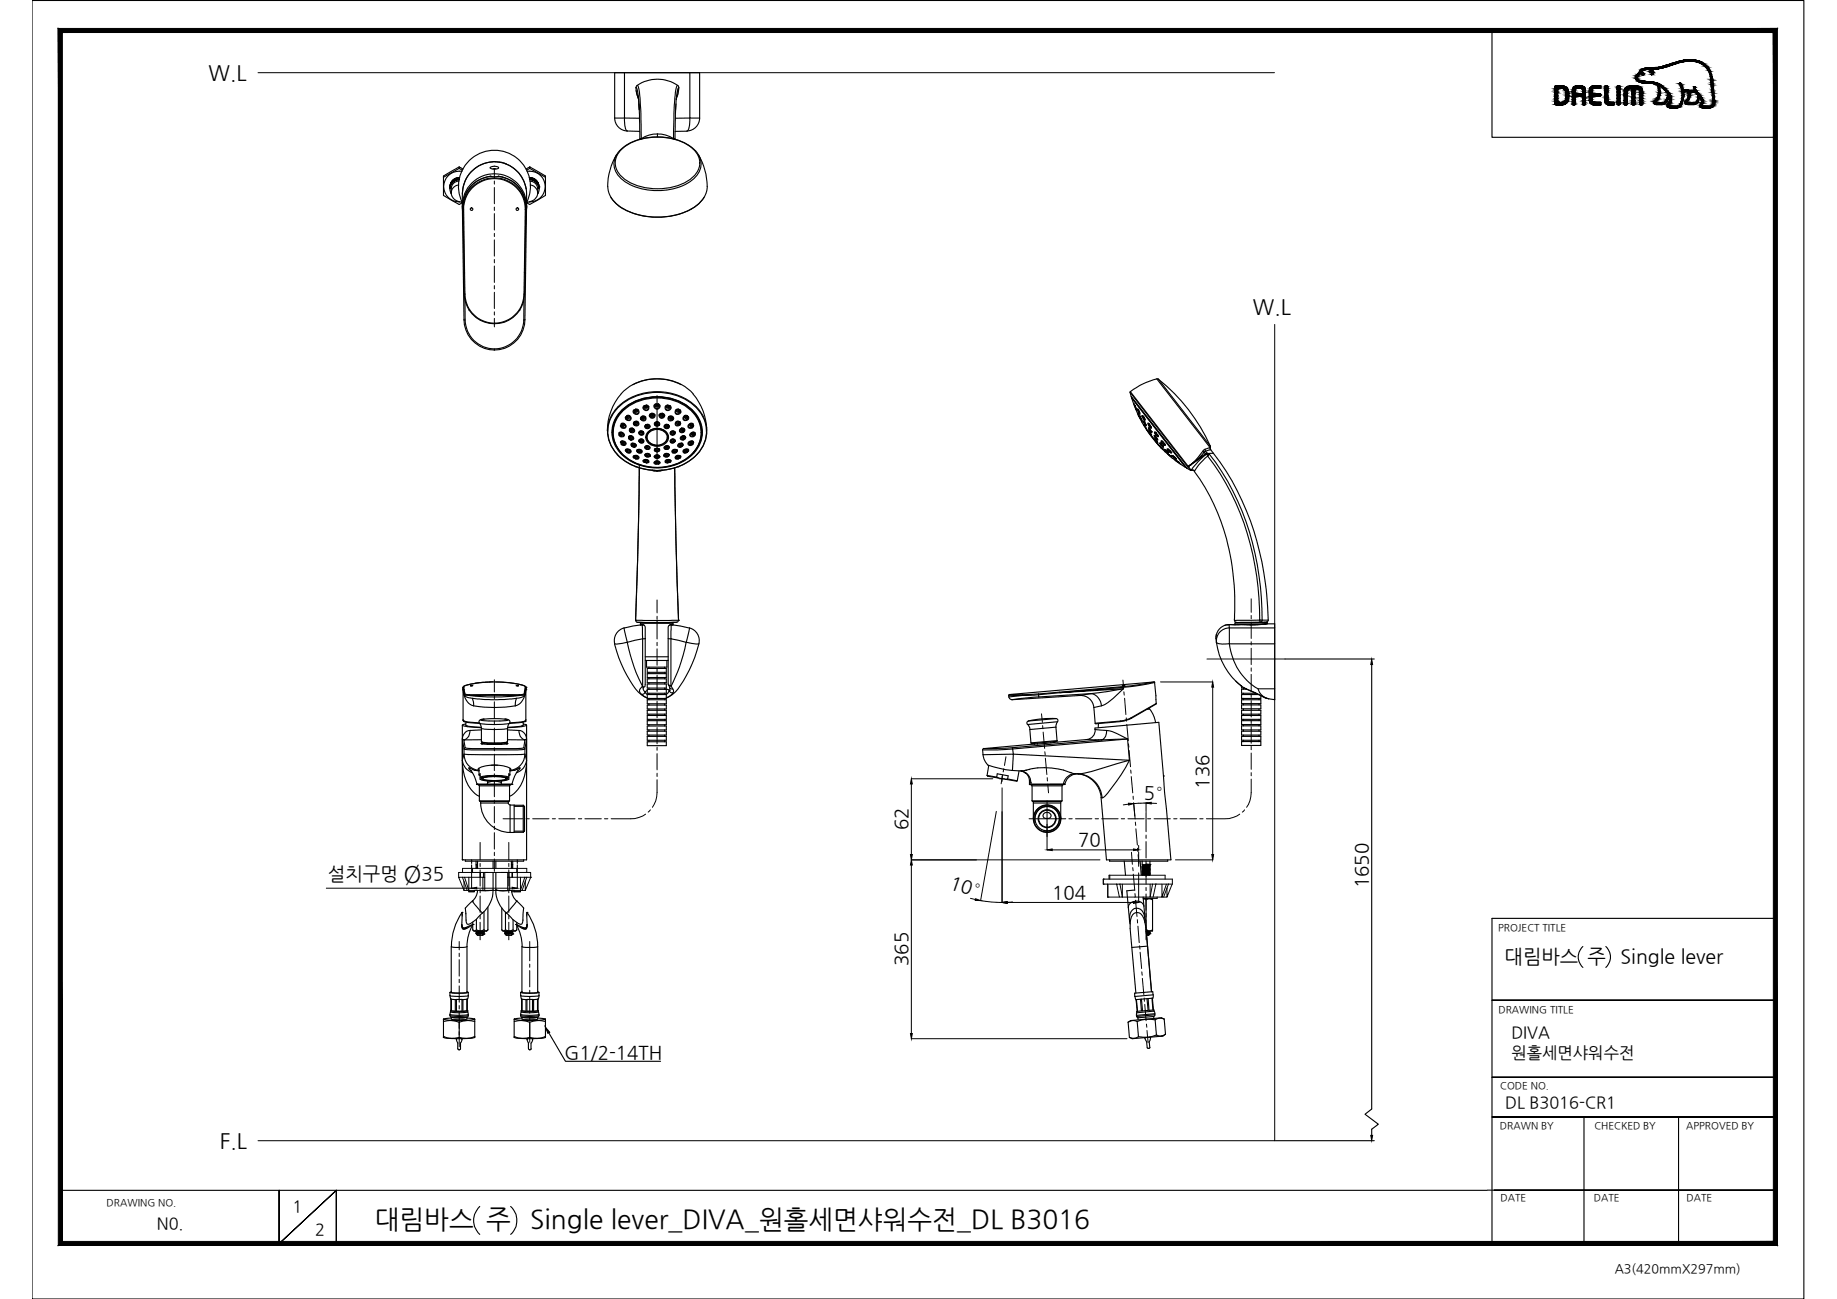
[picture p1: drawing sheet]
<svg xmlns="http://www.w3.org/2000/svg" width="420mm" height="297mm" viewBox="0 0 420 297" stroke-linecap="round" stroke-linejoin="round" font-family="sans-serif">
<defs><g id="words">
<g font-size="6">
<text x="85.7" y="280.9">대림바스 주</text>
<text x="121.3" y="280.9">Single lever_DIVA_원홀세면샤워수전_DL B3016</text>
</g>
<text font-size="5.4" x="92.3" y="201.6">Ø</text>
<g font-size="4.8">
<text x="47.7" y="18.3">W.L</text>
<text x="286.5" y="71.8">W.L</text>
<text x="50.3" y="262.5">F.L</text>
</g>
<g font-size="4.5">
<text x="344.1" y="220.2">대림바스 주</text>
<text x="370.7" y="220.2">Single lever</text>
</g>
<g font-size="4.3">
<text x="261.6" y="182.7" transform="rotate(3 261.6 182.7)">5°</text>
<text x="276.5" y="180.4" transform="rotate(-90 276.5 180.4)">136</text>
<text x="207.6" y="189.9" transform="rotate(-90 207.6 189.9)">62</text>
<text x="246.6" y="193.5">70</text>
<text x="75" y="201.2">설치구멍</text>
<text x="96.4" y="201.2">35</text>
<text x="217" y="203" transform="rotate(19 217 203)">10°</text>
<text x="312.9" y="203.1" transform="rotate(-90 312.9 203.1)">1650</text>
<text x="240.7" y="205.6">104</text>
<text x="207.6" y="220.9" transform="rotate(-90 207.6 220.9)">365</text>
<text x="129.1" y="242.2">G1/2-14TH</text>
</g>
<g font-size="3.7">
<text x="345.7" y="237.3">DIVA</text>
<text x="345.7" y="242">원홀세면샤워수전</text>
<text x="344.3" y="253.4">DL B3016-CR1</text>
<text x="35.9" y="281.1">N0.</text>
<text x="66.9" y="277.1">1</text>
<text x="72.1" y="282.4">2</text>
</g>
<text font-size="2.9" x="369.3" y="291.1">A3(420mmX297mm)</text>
<g font-size="2.3">
<text x="342.6" y="212.8">PROJECT TITLE</text>
<text x="342.7" y="231.6">DRAWING TITLE</text>
<text x="343.2" y="249">CODE NO.</text>
<text x="343.1" y="258.3">DRAWN BY</text>
<text x="364.7" y="258.2">CHECKED BY</text>
<text x="385.7" y="258.3">APPROVED BY</text>
<text x="24.4" y="275.9">DRAWING NO.</text>
<text x="343.2" y="274.7">DATE</text>
<text x="364.5" y="274.7">DATE</text>
<text x="385.7" y="274.7">DATE</text>
</g>
</g></defs>
<!-- layer: 0 -->
<g fill="#000" stroke="#000" stroke-width=".23">
<path d="M277.4 155.9l.2 1.2h-.4zM313.7 150.8l.2 1.2h-.4zM208.4 178.1l.3 1.2h-.5zM208.2 195.4h.5l-.3 1.2zM208.4 196.6l.3 1.2h-.5zM239.5 194.3l1.2-.2v.4zM259.2 194.1l1.2 .2-1.2 .2zM277.2 195.4h.4l-.2 1.2zM107.9 203.1l1.2-.2v.4zM117.1 202.9l1.2 .2-1.2 .2zM223.1 205.5l1.2 .4h-1.2zM229.2 206.4l1.2-.2v.4z"/>
<path d="M229.2 206.4l1.2-.3v.5zM259.2 206.2l1.2 .2-1.2 .2zM124.8 234.9l.9 1.1-.4 .3zM208.2 236.3h.5l-.3 1.2zM313.5 259.6h.4l-.2 1.2z"/>
<path d="M13.3 284.8l392.3-.9h-391.3zM13.3 284.8l392.3-.9 .9 .9zM405.6 7.4v276.5l.9 .9zM405.6 7.4l.9-.9v278.3zM14.3 7.4h391.3l.9-.9zM13.3 6.5h393.2l-392.2 .9zM13.3 6.5l1 277.4v-276.5zM13.3 6.5l1 277.4-1 .9z"/>
</g>
<g fill="none" stroke="#000" stroke-width=".25">
<path d="M7.3 .1h405.3v296.9h-405.3zM341.2 7v24.4h64.9M380.1 23.9h.1M293.9 150.7h20.4M313.7 151.7v101.9l-1.5 1.2 3.1 2.3-1.6 1.1v1.4M107.9 196.6v.8M107.9 197.8v.8M118.3 196.6v.8M118.3 197.8v.8M108.5 203.6v.3h-1.3M117 203.9h2M117.6 203.6v.3"/>
<path d="M118.2 211v.4M118.2 211.8v.8M262.2 213.9h.5M362 216.4a3.2 3.2 0 0 0 0 4.8M367.3 216.4a3.2 3.2 0 0 1 0 4.8M406.1 210h-64.9v74.7M104.4 237.6l.4 .9M104.5 237.5l-.1 .1M104.7 238.5v1.3M104.7 239.8l.4 .3M105.3 239.8l-.2 .2M105.3 238.5v1.3"/>
<path d="M105.5 237.5l.1 .1M105.6 237.6l-.3 .9M120.5 237.6l.4 .9M120.7 237.5l-.1 .1M120.9 238.5v1.3M120.9 239.8l.2 .2M121.5 238.5v1.3M121.5 239.8l-.4 .3M121.7 237.5l.1 .1M121.8 237.6l-.3 .9M125.5 236.2l3.8 6.5h21.8M261.8 237.4h.1"/>
<path d="M262 237.2l-.1 .4 .4 .6M262.3 238.2l.1 1.3 .4 .2M262.8 238.2l.2 1.3M263 237.2l.1 .3-.2 .7M263 239.5l-.2 .2M341.2 228.7h64.9h-64.9M341.2 255.4h64.9h-64.9M341.2 246.3h64.9h-64.9M362.3 255.4v28.9M383.9 255.4v28.9M13.8 272.2h326.3M63.8 272.2v12.2l13.1-12.2-13.1 12.2z"/>
<path d="M109.7 275.9a4.3 4.3 0 0 0 0 6.4M116.8 275.9a4.3 4.3 0 0 1 0 6.4M291.5 260.8h22.8M340.2 272.1h65.9h-64.3M76.9 284.4v-12.2v12.2M350.5 284.3h55.6"/>
</g>
<g fill="none" stroke="#000" stroke-width=".23">
<path d="M265.4 155.9h12M277.4 157.1v38.3M208.4 178.1h18.7M208.4 179.3v16.1M107.9 198.8v4.3h-33.3M118.3 198.8v4.3M208.4 196.6h43.2M208.4 197.8v38.5M227.9 185.5l-3.6 20.4M229.2 180.2v26.2M239.5 188.5v5.8M240.7 194.3h18.5"/>
<path d="M260.4 193.3v1M260.4 199.6v6.8M268.9 196.6h8.5M109.1 203.1h8M222 205.4l1.1 .3M224.3 205.9l4.9 .5M230.4 206.4h28.8M231.6 206.3h-1.2M208.4 237.5h49.4"/>
</g>
<path d="M59 16.6h232.5M291.5 74.2v186.6h-232.5" fill="none" stroke="#000" stroke-width=".23"/>
<!-- layer: 1 -->
<g fill="none" stroke="#000" stroke-width=".25">
<path d="M142.8 16.6h17.2v10.4M145.7 19.5l-.2 .6M145.7 19.5h.1a7.5 7.5 0 0 1 .6 3.7l.3 8.5-.4 .1M145.7 19.5a8.3 8.3 0 0 1 9.3 0M155 19.5l.3 .6M155 19.5h-.1a10.9 10.9 0 0 0-.7 4.6l-.1 7.6 .3 .2M157.8 16.6v10.4h2.2M140.6 27v-10.4h2.2v10.4M140.6 27a2.98 2.98 0 0 0 2.9 3M140.6 27h2.2M141 35.4a12.3 12.3 0 0 0-1.7 8.8 8.5 8.5 0 0 0 6.2 4.8 16.6 16.6 0 0 0 13.6-1.9l1.4-1.2 .5-.7M141.7 34.5a4.2 4.2 0 0 0 .5 6.4 14 14 0 0 0 16.4 0 4.2 4.2 0 0 0 .5-6.4"/>
<path d="M141.7 34.5a13.1 13.1 0 0 1 12.5-2.7 10.4 10.4 0 0 1 4.9 2.7M142 34.3a13.1 13.1 0 0 1 12.2-2.5 7.4 7.4 0 0 1 5.8 4.7 4.7 4.7 0 0 1-2.8 4.9 14.1 14.1 0 0 1-14.5-.5 4.2 4.2 0 0 1-.7-6.6zM142.8 27l.1 1.5a1.66 1.66 0 0 0 .6 1.5M142.8 27h3.5M143.5 30h2.8M145.5 20.1l.1 1.3 .4 1.3M145.5 20.1a6.9 6.9 0 0 1 .6 3.8l.1 1.2M145.5 20.7l.5 1.9M145.5 20h.1M146 21.9l.2 3.2M146.1 23.8l.2 8.1M146.7 31.7l-.3 .1"/>
<path d="M146.7 31.7h.1M150.4 30.6a6.6 6.6 0 0 0-3.7 1.1M150.4 30.6a6.6 6.6 0 0 1 3.7 1.1M150.4 30.6v.7M154.1 31.7h.1M154.1 31.7l.1 .1M154.1 31.7l.2 .1M154.4 31.8v.1M154.6 23.8l-.2 8.1M154.6 22.7l.5-1.3 .2-1.3a6.9 6.9 0 0 0-.7 3.8l-.1 1.2M154.8 21.9h.1M157.1 30h-2.7"/>
<path d="M159.7 35.4a12.6 12.6 0 0 1 1.8 8.8l-.5 1M160 27a2.98 2.98 0 0 1-2.9 3 3.6 3.6 0 0 0 .7-3h-3.3M139.7 45.2a8.4 8.4 0 0 0 2.8 2.5M161 45.2a11.5 11.5 0 0 1-8.8 4.4 16.3 16.3 0 0 1-9.7-1.9M140.1 98.1v.6M140.1 98.2v.5M140.2 97.8v.3M141.6 99.5l.5 .2M141.7 99h-.1a.68 .68 0 0 1 .8-.1 .68 .68 0 0 1 .3 .8l-.1 .2h-.6l-.4-.3 .1-.2M141.7 99h.3l.3 .3-.3 .2-.3-.1M141.7 99v.4M141.8 99.2h.2v.1h-.2z"/>
<path d="M141.8 94.2a12.1 12.1 0 0 1 17 0 7.1 7.1 0 0 1-2.2 11.1 12.1 12.1 0 0 1-15.2-2.3 6.7 6.7 0 0 1 .4-8.8zM141.9 97.3h.1M142 97.4l.3 .3M142.1 98.8v.1M142.1 99.7l-.1 .2M142.1 98.9l-.5 .1v.4M142.1 90.1a13.2 13.2 0 0 0-3.2 8.4M142.1 96.9a.68 .68 0 0 1 .9 .1 .68 .68 0 0 1 0 .9h-.8l-.3-.6M142.1 98.9l.4 .2 .2 .3a.39 .39 0 0 1-.6 .3M142.1 96.9l.1 .1M142.1 98.9l.4 .4-.4 .4M142.1 96.9l-.1 .4"/>
<path d="M142.2 97h.3l.2 .2-.4 .3-.3-.2M142.2 97.2h.3zM142.2 97l-.2 .3M142.3 97.7l-.1 .1M142.3 94.1a11.7 11.7 0 0 1 16.7 .8 6.9 6.9 0 0 1-2.6 10.3 11.7 11.7 0 0 1-14.8-2.3 6.6 6.6 0 0 1 .7-8.8zM142.6 96.9l.2 .1a.42 .42 0 0 1 .3 .4 .42 .42 0 0 1-.4 .4l-.4-.1M142.6 96.9l-.4 .1M142.6 96.9l.2 .5-.5 .2M142.7 96.8l-.1 .1M143.1 95.3l.1 .1M143.3 95.4h.1M143.4 95a.67 .67 0 0 1 .9 .4 .67 .67 0 0 1-.4 .9 .67 .67 0 0 1-.9-.6l.1-.3"/>
<path d="M143.4 95.3l.2 .1-.2 .1zM143.4 95l.1 .1M143.4 95l-.3 .4M143.5 95.1a.51 .51 0 0 1 .7 .1 .51 .51 0 0 1-.1 .8 .51 .51 0 0 1-.8-.2l-.1-.4M143.5 95.1l-.3 .3M143.5 95.1l.3 .1 .1 .2-.5 .2-.2-.2M143.8 99.8a.62 .62 0 0 1 .8-.1 .62 .62 0 0 1 .2 .8 .63 .63 0 0 1-.8 0 .63 .63 0 0 1-.2-.7zM144 98.2h.1M144 98.2a.49 .49 0 0 1 .8-.2 .49 .49 0 0 1 0 .8l-.4-.1M144 95.1v.1a.43 .43 0 0 1-.1 .5 .43 .43 0 0 1-.5 .1l-.2 .1M144.1 98.2v.3l.3 .2M144.1 98a.61 .61 0 0 1 .9 0 .61 .61 0 0 1-.1 .9 .61 .61 0 0 1-.9-.3z"/>
<path d="M144.2 98.3h.3zM144.2 99.6a.45 .45 0 0 1 .4 .4 .45 .45 0 0 1-.3 .5M144.4 98.7l-.1 .2M144.7 97.9a.45 .45 0 0 1 .2 .5 .45 .45 0 0 1-.5 .3M144.8 88a12.1 12.1 0 0 1 10.9 0M144.8 87.9a11.3 11.3 0 0 1 14.4 3.1 13 13 0 0 1 2.4 7.5M144.8 87.9l-1.5 1-1.2 1.1M145 93.8l.4-.2-.4 .3M145.1 96.5l-.1 .3 .2 .3M145.1 96.5h.1M145.2 97.1l-.1 .1M145.2 93.8h.3v.2h-.3z"/>
<path d="M145.2 96.6l.3 .1-.2 .1zM145.4 93.6a.62 .62 0 0 1 .7 .8 .62 .62 0 0 1-1 .2l-.3-.5 .2-.3a.33 .33 0 0 0 .4 .3 .33 .33 0 0 0 .2-.4l-.2-.1a.51 .51 0 0 1 .6 .6 .51 .51 0 0 1-.8 .3l-.2-.6M145.8 96.5a.46 .46 0 0 1 .1 .7 .46 .46 0 0 1-.7-.1M145.8 96.5h-.7M145.8 96.4l.1 .2a.48 .48 0 0 1-.2 .5 .48 .48 0 0 1-.5 0M145.9 96.4l-.1 .1M146 93.7l-.1 .1a.68 .68 0 0 1-.9 .5l-.1 .1M146.2 98.9v-.1v.1M146.2 98.8a.57 .57 0 0 1 .8-.2 .57 .57 0 0 1 .1 .8 .59 .59 0 0 1-.6 .1 .59 .59 0 0 1-.4-.6M146.2 98.9a.46 .46 0 0 0 .6 .5M146.2 98.9a.35 .35 0 0 0 .5 .4 .35 .35 0 0 0 0-.6l-.5 .1a.47 .47 0 0 1 .7-.2 .47 .47 0 0 1 .1 .7l-.2 .1M146.2 98.7v.1"/>
<path d="M146.4 98.9l.3 .1zM146.8 99.4v.1M146.9 95.2h.1M146.9 95.2l.5 .1a.33 .33 0 0 1-.4 .4 .33 .33 0 0 1-.3-.4l.2-.1M146.9 95.4h.3v.2h-.3zM147.1 98.7v.4l-.3 .3M147.2 98.7h-.1M147.3 93.2l-.2 .1M147.4 92.9l-.1 .3M147.5 92.9l.3 .1-.2 .1zM147.5 95.4a.68 .68 0 0 1-1 .5M147.7 97.2l-.2 .2a.6 .6 0 0 0 .5 .7 .6 .6 0 0 0 .7-.6 .56 .56 0 0 0-.9-.4 .53 .53 0 0 1 .7 .4l-.2 .4h-.4"/>
<path d="M147.7 97.2h.1M147.7 95.3l-.1 .1M147.7 97.2l-.2 .4 .4 .3M147.8 92.7l.4 .3M147.8 97.4h.3l-.1 .1zM147.8 92.7v-.1a.64 .64 0 0 1 .6 .9 .64 .64 0 0 1-1 .3 .64 .64 0 0 1 0-1M147.8 97.1h.1M147.8 97.1l-.1 .1M147.9 97.1l.5 .1a.36 .36 0 0 1-.4 .5 .36 .36 0 0 1-.3-.5M147.9 92.6l-.5 .2a.34 .34 0 0 0 .3 .4 .34 .34 0 0 0 .3-.4l-.1-.1M147.9 99.9a2.13 2.13 0 0 0 2.4 1.9M147.9 99.9v-.1v.2"/>
<path d="M147.9 99.9a2.5 2.5 0 0 1 2.4-1.9 2.5 2.5 0 0 1 2.4 1.9M147.9 99.9l.1 .6 .3 .6M147.9 97.8l-.1 .2M147.9 99.6v.2M147.9 92.7l-.5 .1M148.2 93a.51 .51 0 0 1-.3 .8 .51 .51 0 0 1-.6-.6M148.3 93l-.4 .4-.6-.2M148.3 98.9l-.4 1M148.3 98.7a2.89 2.89 0 0 1 4.5 .8 2.23 2.23 0 0 1-2.5 2.6 2.15 2.15 0 0 1-2.3-3zM148.4 93h-.2M148.5 97.4h.2M148.6 97.4l-.2 .4h-.5"/>
<path d="M148.6 94.7a.63 .63 0 0 1 1-.1 .63 .63 0 0 1 0 .9 .64 .64 0 0 1-.8 0 .64 .64 0 0 1-.2-.8zM148.7 98.7a2.46 2.46 0 0 1 3.9 1.3 2.38 2.38 0 0 1-2.3 1.8 2.38 2.38 0 0 1-2.3-1.8l.1-.5zM148.7 95l-.1 .1M149 94.8l.3 .1-.2 .1zM149.1 94.6a.48 .48 0 0 0-.3 .7 .48 .48 0 0 0 .8 0 .48 .48 0 0 0-.3-.7h-.2M149.1 94.5v.1M149.1 94.6l.3 .1a.32 .32 0 0 1-.2 .4 .32 .32 0 0 1-.4-.4l.3-.1M149.1 94.5h.1M149.1 94.6h.1M149.6 92.8h.1a.78 .78 0 0 0 1.2 0h.1M149.8 97.2h1.1M149.8 94.9l-.5 .4-.6-.3"/>
<path d="M150 92.4a.67 .67 0 0 0-.3 .9 .67 .67 0 0 0 .9 .2 .67 .67 0 0 0 .3-.8l-.4-.3M150 92.4a.54 .54 0 0 0-.1 .9 .54 .54 0 0 0 .8 0 .54 .54 0 0 0-.2-.9M150 92.4h.1M150 92.4a.31 .31 0 0 0 .3 .5 .31 .31 0 0 0 .3-.5M150.1 92.4h.5M150.2 92.6l.2 .1h-.2zM150.2 96.7h.2v.2h-.2zM150.2 96.5l-.4 .1a.47 .47 0 0 0 .1 .8l.4 .1 .5-.3M150.2 96.5l-.3 .1a.46 .46 0 0 0 .1 .6 .46 .46 0 0 0 .6 0 .46 .46 0 0 0 0-.6l-.2-.1M150.2 96.5h.1M150.2 96.5h-.2a.34 .34 0 0 0 .1 .5 .34 .34 0 0 0 .4 0 .34 .34 0 0 0 .1-.5h-.2M150.2 96.5h.2"/>
<path d="M150.4 96.5l.4 .2v.5M150.4 96.5h.1M150.6 92.4h.1M150.9 94.9l.4 .4 .6-.3M150.9 94.9h-.1M151.3 94.8l.3 .1-.2 .1zM151.5 94.6h.1M151.5 94.5v.1M151.5 94.5h.1M151.9 97.4l.9 .6M151.9 95l.2 .1M152 97.3l.2-.2h.5a.51 .51 0 0 0-.7 .4 .47 .47 0 0 0 .6 .4 .47 .47 0 0 0 .3-.7l.2 .2a.57 .57 0 0 1-.6 .6 .57 .57 0 0 1-.5-.7z"/>
<path d="M152.2 98.7l.4 .6 .1 .6M152.2 93l.5 .4 .6-.2M152.2 98.7a2.87 2.87 0 0 0-4 .2M152.4 97.4l.3-.1v.2h-.2zM152.7 99.8a2.51 2.51 0 0 1-1.8 2.1 2.51 2.51 0 0 1-2.6-.8M152.7 92.7a.52 .52 0 0 0-.5 .6 .52 .52 0 0 0 .6 .5 .52 .52 0 0 0 .5-.6M152.7 92.7l-.1 .1a.33 .33 0 0 0 .3 .4 .33 .33 0 0 0 .3-.4M152.7 92.7l.5 .1 .1 .4M152.7 99.6v.2M152.7 99.8v.2M152.7 99.9l-.4 1.1M152.7 92.7a.67 .67 0 0 0-.6 .7 .67 .67 0 0 0 .7 .6 .67 .67 0 0 0 .7-.7v-.3l-.3-.2"/>
<path d="M152.8 92.6l.4 .2M152.8 92.6l-.1 .1M152.8 97.1l-.6 .1a.36 .36 0 0 0 .4 .5 .36 .36 0 0 0 .3-.5M152.8 97.1l.1 .1zM152.8 97.1h-.1M152.8 92.9h.2v.2l-.3-.1zM152.9 95.3a.65 .65 0 0 0 1.1 .5v.1M153.3 93.2l.2 .1M153.4 95.4h.2v.2h-.2zM153.4 98.7h.1M153.5 98.7a.52 .52 0 0 1 .8 .1M153.5 98.7a.47 .47 0 0 0 .3 .7 .47 .47 0 0 0 .6-.5"/>
<path d="M153.5 98.7l-.1 .4 .4 .3M153.7 95.2a.51 .51 0 0 0-.8 .4 .51 .51 0 0 0 .6 .6 .51 .51 0 0 0 .4-.7l-.2-.2M153.7 95.2l-.5 .1a.33 .33 0 0 0 .3 .4 .33 .33 0 0 0 .3-.4l-.1-.1M153.7 95.2h.1M153.8 95.2h-.1M153.8 99.4v.1M153.8 98.9h.3l-.2 .1zM154.3 98.8l-.3-.2-.3 .1a.37 .37 0 0 0 .2 .6 .37 .37 0 0 0 .5-.4M154.3 98.8a.53 .53 0 0 0-.8-.1 .53 .53 0 0 0 .3 .8M154.4 98.8v.1M154.4 98.7l-.1 .1M154.4 98.9l-.1 .4-.5 .2"/>
<path d="M154.4 98.9h.1M154.6 93.7a.73 .73 0 0 0 1 .6l.1 .1M154.7 96.4l.1 .1M154.8 96.4l-.1 .2a.48 .48 0 0 0 .2 .5 .48 .48 0 0 0 .5 0M154.8 96.5a.45 .45 0 0 0-.2 .7 .45 .45 0 0 0 .8-.1M154.8 96.5h.6M155.1 93.8l.3 .1-.3 .1zM155.1 96.6h.2v.2zM155.2 93.6l.4 .2-.2 .3-.5-.1v-.2l.2-.2-.2 .1a.51 .51 0 0 0-.3 .8 .51 .51 0 0 0 .9-.2v-.4M155.2 93.6a.65 .65 0 0 0-.8 .4 .65 .65 0 0 0 .5 .8 .65 .65 0 0 0 .8-.4v-.3l-.2-.3M155.2 93.6l.4 .2M155.2 93.6h.1"/>
<path d="M155.4 97.1l.1 .1M155.4 96.5l.2 .3-.2 .3M155.5 96.5h.1M155.9 97.9a.45 .45 0 0 0-.2 .5 .45 .45 0 0 0 .5 .3M156 98.2h.3l-.1 .2zM156.2 98.7l.1 .2M156.3 100l.2 .1h-.2zM156.4 99.6l-.3 .2a.35 .35 0 0 0-.2 .2 .35 .35 0 0 0 .1 .4l.2 .1M156.5 98.2a.51 .51 0 0 0-.7-.2 .51 .51 0 0 0-.2 .7h.6M156.5 98.2v.2l-.3 .3M156.6 98.2h.1M156.6 95.1l.1 .1"/>
<path d="M156.6 98.2h-.1M156.6 95.2a.48 .48 0 0 0-.2 .7 .48 .48 0 0 0 .8-.1l.2-.4M156.6 95.2v.4l.8 .3M156.9 95.3h.3l-.1 .1h-.2zM157.1 95.1l-.5 .1M157.1 95.1l-.3 .1-.1 .2 .5 .2 .2-.2M157.1 95.1l.3 .3M157.2 95l-.1 .1M157.5 95.3l-.1 .1M157.9 96.8l.1 .1M157.9 96.9l-.1 .5 .6 .4M158 99l.5-.2h.3l.1 .2h-.3l-.3 .3 .3 .2 .3-.1a.56 .56 0 0 1-.6 .5 .56 .56 0 0 1-.5-.6z"/>
<path d="M158.2 97.1l.2 .2h-.3zM158.4 97a.55 .55 0 0 0-.7 .1 .55 .55 0 0 0-.1 .6h.6l.3-.3M158.4 97h-.3l-.2 .2 .4 .3 .3-.2M158.4 97l.2 .3M158.5 96.9l-.1 .1M158.5 96.9a.68 .68 0 0 0-.9 .1 .68 .68 0 0 0-.1 .9h.8l.3-.6M158.5 98.9l-.2 .1a.47 .47 0 0 0-.4 .6l.6 .1M158.5 98.9l.4 .1M158.5 99.7v.2M158.5 96.9l.2 .4M158.5 98.8v.1M158.5 98.9l-.3 .4 .3 .4"/>
<path d="M158.5 99.2h.2v.1h-.2zM158.7 97.3h-.1M158.9 99.5l-.4 .2M158.9 99l.1 .4zM160.4 98.1v.6M160.4 97.8v.3M160.5 98.2v.5M258.4 89.7l.3 1M258.5 89.6v.1l13.1 17M258.7 90.7l12.7 16.3 .9 .6M258.7 90.7l12.7 16.3M258.9 90.9l-.1 .1"/>
<path d="M259.3 92.4h.1M259.3 92.4l.5 1.2M259.3 92.4l-.5-1.4 12.3 15.9M259.5 92.6l.5 1.2M259.5 92.6l.5 1.3-.3-1.1M259.5 92.6l.1 .2M259.6 93l.2 .1M259.6 92.8l.1 .1M259.8 93.5l.4 1.1M260.2 93.7l.1 .1M260.2 94.5h.1M260.2 94.5l.5 1.1-.4-.7"/>
<path d="M260.2 94.5l.1 .4M260.2 94.5v.1M260.2 93.6h.1M260.2 94.6h.1M260.2 94.6l.2 .3M260.2 93.5l.1 .8 .4 .5-.3-1M260.2 93.5l.2 .3M260.2 93.6l.2 .2M260.2 93.6l.1 .2M260.3 93.8l.4 .8M260.3 93.8l.3 .4M260.3 94.9l.4 .6"/>
<path d="M260.4 93.8l.2 .5M260.4 95l.3 .5M260.6 95.1l.6 1.2zM260.6 95.5l.6 1M260.7 94.3v.1M260.7 95.2h.1M260.7 95.2v.1M260.8 95.2h.1M260.8 95.4l.2 .3M260.9 95.4l-.2-.2 .5 .9M261.1 95.8v.1M261.2 96.5h.1"/>
<path d="M261.2 96.5l.8 1.4M261.2 96.4v.1M261.2 95l.1 .1M261.3 95.1l.5 .9-.1-.4-.3-.5M261.3 95.2l.5 .5M261.4 95l.4 .7 .1 .5-.3-.2-.4-.9M261.5 96.3l.6 .8v.3zM261.5 96.4l.1 .1M261.6 96.3l.5 1zM261.6 97.1l.3 .3M261.6 97.1l-.1-.1 .7 1-.5-.9M261.6 97.1l.2 .3"/>
<path d="M261.6 96.5l.4 .5M261.6 95.4h.1M261.7 97.1h.1M261.7 96.5h.1M261.8 95.8l.1 .1M262 97.9h.1M262 97.9l3.2 4.2M262.1 97.9h.1M262.1 97.1l.1 .1M262.2 97.9v.1M262.2 98.2l2.8 3.6zM262.6 96.8l.1 .1"/>
<path d="M262.7 97.8l.3 .4M262.7 96.9l.4 .8 .2 .1v-.2M262.7 96.9l.6 .7M262.7 96.8v.1M262.8 98.6l.1 .1M262.8 97.9l.3 .7 .3 .1M262.8 97.9h.1M262.8 97.9l.6 .8M262.8 96.9l.3 .4M262.8 98.7l.6 .8M262.8 96.9l-.2-.1 .3 .8 .4 .3-.2-.6M262.8 98.7l-.1-.2 .3 .4"/>
<path d="M262.8 98.7l.5 .7M262.8 96.9h.1M262.9 98.7l-.3-.2 .8 1-.4-.6M262.9 98.7l.1 .2M262.9 98.7h.1M263 98.2l-.3-.4 .3 .8 .4 .3-.3-.7M263 98.2h.1M263 98.9l.2 .2M263.1 98.2l.2 .3M263.1 98.2h.1M263.1 98.9h.1M263.1 97.3l.2 .3"/>
<path d="M263.1 97.3h.1M263.3 97.7v.1M263.4 98.7h.1M263.4 98.7v.1M263.4 98.7v.2M264 99.6l.1 .1M264.1 99.7l.1 .3 .5 .5M264.1 99.7h.1M264.1 99.7l.4 .4M264.1 99.7l.6 .8M264.1 98.8l.4 .2M264.2 98.9a.67 .67 0 0 0 .6 .8"/>
<path d="M264.2 98.9h.1M264.2 98.9l.6 .8M264.4 99h.1M264.5 99l-.3-.2a.85 .85 0 0 0 .7 1.1l-.1-.5M264.5 99l.3 .4M264.6 86.6l.4 .1M264.8 99.4l.1 .2M264.8 99.4h.1M264.8 99.7h.1M264.9 99.6v.2M265 86.7a40.8 40.8 0 0 1 11.8 15.3zM141.1 104a10.3 10.3 0 0 0 4.3 2.7"/>
<path d="M141.2 103.9a7.7 7.7 0 0 1 1.5-12 13.4 13.4 0 0 1 16.6 1.2 7.6 7.6 0 0 1 .1 10.8M141.9 103.5a6.8 6.8 0 0 1 1.2-10.4 11.9 11.9 0 0 1 16 1.6 6.7 6.7 0 0 1-.5 8.8M142 101.2l.1 .3M142 101.1l.3-.1 .4 .3-.2 .2h-.3M142.2 101.2l.3 .1-.3 .1zM142.2 101.6h-.1M142.2 101.5l-.3-.3a.64 .64 0 0 1 .9-.3 .64 .64 0 0 1 .3 .8l-.4 .2-.6-.4M142.2 100.8l.1 .1M142.3 100.9l.5 .3-.2 .4M142.3 100.9l.7 .2 .1 .4-.3 .2-.6-.2M142.3 100.9l-.3 .3M142.7 101.7v.2"/>
<path d="M143.1 103.2l-.1-.2a.71 .71 0 0 1 .8-.4 .71 .71 0 0 1 .6 .7l-.4 .3-.6-.2M143.2 103.1a.54 .54 0 0 1 .6-.4 .54 .54 0 0 1 .4 .6l-.3 .1h-.4M143.2 103.1l.2-.2 .5 .1-.1 .3-.3 .1M143.2 103.1l.2 .3M143.2 103.1l.3 .3M143.2 102.7a.63 .63 0 0 1 .8 .8l.1 .1M143.4 103.1h.2v.1h-.2zM143.5 103.4h-.1M143.8 100.1h.1M143.8 100.1a.49 .49 0 0 1 .7-.4 .49 .49 0 0 1 .2 .7l-.4 .1M143.8 100.1l.2 .3 .3 .1M144.1 100l.2 .1-.2 .1z"/>
<path d="M144.4 100.5v.1M144.4 101.4l.4-.1 .5 .2a.51 .51 0 0 1 0 .8 .51 .51 0 0 1-.8-.2l-.2-.3zM144.4 101.9l.7 .2M144.4 101.9h.1M144.5 101.9h-.1M144.5 101.9h.1M144.6 101.3l.1 .1M144.7 101.4h.4l.3 .3v.3l-.3 .1M144.7 101.4l-.3 .2v.3M144.7 101.4h.2a.38 .38 0 0 1 .4 .3 .38 .38 0 0 1-.2 .4M144.7 101.7h.2v.2l-.2-.1zM144.9 104.3h.2"/>
<path d="M145 104.7l.4 .2M145 104.6l-.1-.1a.52 .52 0 0 1 .6-.3 .52 .52 0 0 1 .5 .5l-.2 .1M145 104.6l.1-.2h.5l.1 .3-.3 .2M145 104.6h-.2a.67 .67 0 0 1 .8-.5 .67 .67 0 0 1 .5 .7l-.4 .2-.3-.2M145 104.6l.4 .2M145 104.3h.7l.2 .5M145.1 102.1l.1 .1M145.2 104.5l.3 .2h-.2zM145.4 106.7h.1M145.4 106.7l1.8 .6 2.3 .3M145.5 106.7l1.8 .5 1.9 .3M145.5 106.7a8.8 8.8 0 0 1-6.4-9 9.6 9.6 0 0 1 7.4-7.5 12.9 12.9 0 0 1 13.3 3.7 7.6 7.6 0 0 1-1.5 11l-2 1.3-1.1 .5"/>
<path d="M145.7 102.9a.61 .61 0 0 1 .8-.2 .61 .61 0 0 1 .2 .9 .65 .65 0 0 1-.8 0 .65 .65 0 0 1-.2-.7zM145.7 102.8a.66 .66 0 0 1 .7 .1 .66 .66 0 0 1 .3 .6M145.8 102.9a.47 .47 0 0 1 .7-.1 .47 .47 0 0 1 .1 .6 .47 .47 0 0 1-.6 .1 .47 .47 0 0 1-.2-.6zM145.8 104.8l-.4 .1M145.9 103.4v.1M145.9 104.7l.1 .2M145.9 103.4h.1M146 103.1l.3 .2h-.3zM146.2 100.9v.1M146.2 100.9a.45 .45 0 0 1 .6-.4 .45 .45 0 0 1 .2 .6M146.2 100.8a.35 .35 0 0 1 .5-.3 .35 .35 0 0 1 0 .6l-.5-.1M146.2 107l-.4 21.1-.4 13.7"/>
<path d="M146.2 101a.54 .54 0 0 0 .8 .1M146.2 106.2l-.2 17-.6 18.6M146.4 100.8l.2-.1 .1 .2-.2 .1zM146.8 100.4l.3 .3v.4M146.8 100.4l-.5 .1-.2 .4M146.8 100.4l.5 .3a.57 .57 0 0 1-.5 .6 .57 .57 0 0 1-.6-.3M146.9 100.4h-.1M147 101.1l.1 .1M147.3 105.4a.5 .5 0 0 1 .5-.3 .5 .5 0 0 1 .4 .5l-.4 .2M147.3 105.4l.1 .2M147.3 105.3h-.2M147.3 105.3a.75 .75 0 0 1 1.1 .4"/>
<path d="M147.3 105.7a.35 .35 0 0 1 .4-.4 .35 .35 0 0 1 .3 .4l-.1 .1M147.4 105.7l-.3-.1a.64 .64 0 0 1 .7-.5 .64 .64 0 0 1 .6 .6l-.2 .2-.3-.1M147.4 105.7l.5 .1M147.4 105.6l.5 .2M147.5 103.9a.69 .69 0 0 1 1.1 .3M147.6 103.8a.59 .59 0 0 1 .8-.1 .59 .59 0 0 1 .2 .7h-.9l-.3-.3zM147.6 105.4l.2 .2h-.2zM147.7 102.6l-.3-.3a.59 .59 0 0 1 .8-.4 .59 .59 0 0 1 .4 .7l-.2 .2-.6-.1 .7-.1a.48 .48 0 0 0-.4-.6 .48 .48 0 0 0-.6 .4l.2 .2M147.7 102.6h.1M147.7 102.6l.1 .1M147.7 102.6a.34 .34 0 0 1 .1-.5 .34 .34 0 0 1 .5 .1 .34 .34 0 0 1-.1 .4l-.3 .1M147.7 103.8a.46 .46 0 0 1 .7-.1 .46 .46 0 0 1 .1 .6l-.3 .2-.5-.2-.1-.2z"/>
<path d="M147.8 102.6v.1M147.8 101.9l.6 .2 .2 .3M147.9 102.3h.2v.1l-.2 .1zM147.9 104.1l.3 .1-.2 .1zM147.9 104.5h.1M147.9 104.4h.1M148.5 102.3l.2 .1M148.6 104.2l.1 .1M149.2 107.5h.1M149.2 107.6l1.1 .2M149.5 107.5v.1M149.6 107.5v.2"/>
<path d="M149.6 104.3a.66 .66 0 0 1 .8-.3 .66 .66 0 0 1 .5 .6 .69 .69 0 0 1-.7 .3 .69 .69 0 0 1-.6-.6zM149.7 102.7l.6-.2 .6 .2M149.8 104.4h-.2M149.8 104.4l.5-.3 .5 .3M149.8 105.8l.5-.3 .5 .3M149.8 105.8h-.2M149.9 104.2a.45 .45 0 0 1 .6-.2 .45 .45 0 0 1 .2 .6l-.7 .1-.2-.2zM150 106.1l-.3-.1a.61 .61 0 0 1 .3-.7 .61 .61 0 0 1 .8 .2l.1 .4-.4 .2M150 106a.31 .31 0 0 1 .3-.4 .31 .31 0 0 1 .3 .4M150.1 106.1h.5M150.1 106h.5M150.1 106v.1"/>
<path d="M150.1 105.9l.3-.1v.1zM150.2 102.9h.2l-.2 .2zM150.2 104.4h.2v.1h-.2zM150.2 103.3l-.5-.2-.1-.2a.69 .69 0 0 1 .7-.4 .69 .69 0 0 1 .6 .4l-.1 .2-.4 .2M150.2 103.3l-.4-.2a.49 .49 0 0 1 .5-.5 .49 .49 0 0 1 .4 .5l-.3 .2M150.2 103.3l-.2-.1a.34 .34 0 0 1 .1-.5 .34 .34 0 0 1 .4 0 .34 .34 0 0 1 .1 .5l-.2 .1M150.2 103.3h.2M150.3 107.6h.1M150.3 107.6v.2M150.3 104.7v.1M150.3 104.8h.1M150.5 106l.1 .1"/>
<path d="M150.8 105.8h.2M150.8 105.8a.5 .5 0 0 0-.6-.4 .5 .5 0 0 0-.4 .5l.2 .2M150.8 105.8l-.3 .3M150.8 104.4h.1M151 107.5v.2M151 107.5v.1M151.4 107.5h.1M151.6 107.6l-1.3 .2M151.8 104a.63 .63 0 0 1 .8-.4 .63 .63 0 0 1 .4 .7l-.8 .2-.4-.3zM151.9 104a.48 .48 0 0 1 .7-.3 .48 .48 0 0 1 .2 .6l-.6 .1zM152 104.2l-.1 .1M152 102.4l.2 .3h.5a.52 .52 0 0 1-.8-.3"/>
<path d="M152 102.4a.45 .45 0 0 1 .6-.4 .45 .45 0 0 1 .3 .6l.2-.2a.59 .59 0 0 0-.6-.5 .59 .59 0 0 0-.6 .5M152 102.3l-.1 .1M152.4 104.1l.3 .1-.3 .1zM152.4 102.3h.3v.2zM152.6 104.4h.1M152.7 104.4h-.1M152.7 104.5h.1M152.7 105.8h.1M152.8 101.9l-.5 .2-.3 .3M152.8 102.6v.1M152.8 105.4l.2 .2h-.3zM152.9 102.6h.1"/>
<path d="M152.9 102.6a.34 .34 0 0 0-.1-.5 .34 .34 0 0 0-.5 .1 .34 .34 0 0 0 .1 .4l.4 .1M152.9 102.6l-.1 .1M152.9 102.6h-.1M153.1 103.9a.69 .69 0 0 0-1.1 .3M153.2 105.7l-.4 .1M153.2 105.6l-.5 .2M153.2 105.7l.3-.1a.67 .67 0 0 0-.8-.5 .67 .67 0 0 0-.6 .6l.6 .2M153.2 105.7a.33 .33 0 0 0-.3-.4 .33 .33 0 0 0-.3 .4l.1 .1M153.3 105.4a.52 .52 0 0 0-.6-.3 .52 .52 0 0 0-.4 .5l.4 .2M153.3 105.4l-.1 .2M153.3 105.3a.75 .75 0 0 0-1.1 .4M153.3 105.3h.2"/>
<path d="M153.5 101.1l-.1 .1M153.7 103.1l.6-.4a.47 .47 0 0 1 .6 .5 .69 .69 0 0 1-.6 .4 .69 .69 0 0 1-.6-.4zM153.8 100.4h.1M153.8 100.4l-.4 .3 .1 .4M153.9 100.7l.2 .2-.2 .1zM153.9 102.9l.7-.1a.41 .41 0 0 1 .1 .6 .41 .41 0 0 1-.6 .1l-.3-.3zM154 103.4l-.1 .1M154.3 101a.53 .53 0 0 1-.8 .1M154.3 103.1h.2v.2h-.2zM154.3 101h.1M154.3 101a.6 .6 0 0 1-.9 .2M154.4 100.8a.35 .35 0 0 0-.5-.3 .35 .35 0 0 0-.1 .6l.5-.1"/>
<path d="M154.4 100.9v-.2a.58 .58 0 0 0-.7-.3 .58 .58 0 0 0-.3 .8M154.4 100.9a.47 .47 0 0 0-.6-.4 .47 .47 0 0 0-.3 .6M154.4 100.9v.1M154.7 103.4h.1M154.7 103.4v.1M154.8 102.8a.6 .6 0 0 0-.9 .6M155.1 106.7h.1M155.1 104.5h.2v.2h-.2zM155.2 106.7l-2.8 .7-2.9 .2M155.2 101.7a.48 .48 0 0 1 .5-.3 .48 .48 0 0 1 .4 .5 .5 .5 0 0 1-.6 .3 .5 .5 0 0 1-.3-.5zM155.2 106.7a14 14 0 0 1-6 .8M155.2 106.7h.1"/>
<path d="M155.2 101.5l.2-.1a.52 .52 0 0 1 .9 .4 .65 .65 0 0 1-.6 .5 .65 .65 0 0 1-.7-.5zM155.4 102.1v.1M155.5 104.3h-.6l-.3 .6M155.5 104.6l.1-.1a.52 .52 0 0 0-.6-.3 .52 .52 0 0 0-.4 .5l.5 .2-.2-.3 .4-.3 .3 .3M155.6 104.6v.1a.73 .73 0 0 1-1.2-.1 .77 .77 0 0 1 1.3-.1l-.1 .2M155.6 104.6l-.4 .3M155.6 101.8l.2-.1 .1 .1zM155.7 104.3h-.2M155.9 101.4h-.2a.38 .38 0 0 0-.4 .3 .38 .38 0 0 0 .2 .4M156 101.3l-.1 .1M156.1 101.9h.1M156.2 101.9h.1"/>
<path d="M156.3 100.5l-.1 .1M156.8 100.1l-.4-.3-.4 .2 .4 .3 .4-.2M156.8 100.1a.5 .5 0 0 0-.7-.4 .5 .5 0 0 0-.3 .7l.4 .1M156.8 100.1l-.3 .3-.3 .1M156.8 100.1h.1M156.9 103.1l.2-.1 .1 .2zM157.1 103.4h.1M157.4 102.7a.63 .63 0 0 0-.8 .8l-.1 .1M157.4 103.1a.54 .54 0 0 0-.6-.4 .54 .54 0 0 0-.5 .6l.5 .2 .3-.1M157.4 103.1l-.3 .3M157.4 103.1h.1M157.4 103.1l-.2-.2-.5 .1 .1 .3 .3 .1"/>
<path d="M157.5 103.2v-.2a.68 .68 0 0 0-.8-.4 .68 .68 0 0 0-.5 .7l.3 .3 .7-.2M157.5 103.1l-.3 .3M157.9 101.7v.2M158.2 101.2l.2 .1-.2 .1zM158.4 100.8a.47 .47 0 0 0-.5 .3 .47 .47 0 0 0 0 .5M158.5 101.6l-.6 .1M158.5 101.2a.55 .55 0 0 0-.6-.2 .55 .55 0 0 0-.3 .6l.3 .1M158.6 101.2h.1M158.6 101.1l-.2 .4M158.6 101.1l-.3-.1-.4 .3 .2 .2h.3M158.6 101.2v-.2a.7 .7 0 0 0-.8-.1 .7 .7 0 0 0-.4 .8l.5 .2 .6-.4M158.7 101.2l-.2 .3"/>
<path d="M158.7 103.4a11.8 11.8 0 0 1-16.8 .1M158.7 103.3a6.9 6.9 0 0 0-1.8-10.6 11.8 11.8 0 0 0-15.4 2.2 6.6 6.6 0 0 0 .5 8.5M159.4 104l-.4 .4a12.1 12.1 0 0 1-3.8 2.3M264 100.4h.2M264.2 100.4l.5 .7M264.2 100.4h.1M264.4 100.7l.1 .2M264.5 100.1l-.6-.5 .5 .8 .4 .2-.3-.5M264.5 100.1l.2 .4M264.5 100.1h.1M264.5 100.9l-.5-.5 .8 .9-.1-.3M264.5 100.9l.3 .3-.1-.1"/>
<path d="M264.5 100.9l.2 .1M264.6 100.1h-.1M264.6 100.8h.1M264.7 101.1v.1M264.7 100.9v.1M264.8 100.5v.1M265.2 102.1l1.2 1.2M265.2 101.9l.1 .1M265.2 102h.1M265.3 101.3l.8 1-.7-.7zM265.4 101.3h.1M265.4 101.4l.5 .5"/>
<path d="M265.4 101.4h.1M265.4 101.4v.2l.6 .5M265.5 101.5l.5 .6M265.6 102.4l.4 .4-.1-.2M265.6 102.4l-.4-.5 .7 .7M265.6 102.4l.3 .2M265.7 102.4h-.1M265.7 100.8l.1 .1M265.7 101.6l.2 .3M265.7 102.4l.2 .2M265.8 100.9l-.1 .1 .1 .3 .6 .4M265.8 100.9l.3 .3"/>
<path d="M265.8 100.9l.6 .8M265.8 102.5l.1 .1M265.9 101.9l.2 .2M265.9 102.6h.1M265.9 101.9h.1M265.9 102.6l.1 .1M266 102.1l.1 .1M266.1 101.2h.1M266.1 101.2l.3 .3M266.1 101.2l-.5-.4 .1 .5 .8 .5-.1-.3M266.3 102.7l.9 .9zM266.4 101.5v.1"/>
<path d="M266.4 101.5h.1M266.4 102.8l.6 .6M266.4 101.7h.1M266.4 101.7l.1 .2M266.4 103.3h.1M266.4 103.3l.8 .7M266.5 103.2v.1M266.5 102.8l.1 .1M266.5 102.9l.6 .5M266.7 103l.3 .4M266.9 103.2l.3 .3-.2-.1M267 103.7l.9 .8z"/>
<path d="M267 103.4l.1 .1M267.1 103.4h.1M267.1 103.7l.5 .5M267.1 102.7h.1M267.1 102.7l-.1 .2 .8 .5M267.2 102.8l.4 .3M267.2 104l.9 .8M267.3 102.8l.5 .6M267.5 104.1l.1 .1M267.6 103.1h.1M267.6 103.1l.3 .3M267.6 103.1l-.7-.4 .7 .8 .3 .1v-.2"/>
<path d="M267.6 104.2l.3 .2-.1-.1M267.7 104.2v.1M267.8 103.4h.1M267.8 103.4v.2M267.8 104.4h.1M267.9 104.4h.1M268.1 104.8h.1M268.2 104.8l1.8 1.3M268.3 104.3h.1M268.5 104.4l.4 .5M268.6 105.1l1.1 .8zM268.8 104.6l.2 .3-.9-.7 .8 .5"/>
<path d="M268.8 105.1h.1M268.8 105.1l.9 .7M268.9 104.7l-.9-.6 .4 .5 .6 .3M268.9 104.7l.1 .2M269 104.8v.1M269.3 105.4l.2 .3M269.5 105.6l.1 .1M269.5 105.8h.1M269.6 105.6l.1 .2M269.6 105.7h.1M269.7 105.8h.1M270 106.1h.1"/>
<path d="M270 106.1l1.1 .8M271.2 106.9h.1M271.6 106.7h.1M271.6 106.7l.7 .8M271.8 106.7h.1M271.8 106.7l.4-.3-.4 .3M271.8 106.7l.6 .8M271.8 106.7h-.2h.2M271.8 106.6v.1M272.2 106.4h.1M272.3 107.5v.1M272.3 107.5h.1"/>
<path d="M272.4 107.5h-.1M272.5 107.6h.1M272.5 107.5l.7 .2M272.5 107.5h.5l.2 .2M272.5 107.5h-.2M275.1 103.2l.3 .2-.6 .7-2.1 1.9 2.9-2.1M275.7 102.7v.5M275.7 104a15.8 15.8 0 0 0-3.2 3.6M275.7 104l-3.5 2.4 .5-.5M275.7 103.2l-.3 .2 .3 .4v.2M275.8 103.8l.1 .1M275.8 103.9l-.1 .1"/>
<path d="M275.9 103.8l.4 .4M276 103.6l.3 .6M276.1 103.7l-.4-.5 1.2-.4 .6 .9M276.1 103.7l-.4 .1 .1 .1M276.1 103.7h.4l-.7 .2M276.1 103.6v.2M276.2 103.8l.2 .3M276.2 103.6v.2M276.2 104.3l.3-.6a59.2 59.2 0 0 1 12 33l.2 5.1M276.5 103.7h.1M276.8 102.3l-12.2-15.7a16.3 16.3 0 0 0-6.1 3l13.3 17.1M276.8 102.3l-1.3 .5-.4 .4a12.6 12.6 0 0 1-3.3 3.5"/>
<path d="M276.8 102.3v.1M276.8 102v.8M276.8 102.4l.1 .4M277.5 103.7a62.9 62.9 0 0 1 12.4 35.2l.2 2.9h-1.4M277.5 103.7h-1M140.5 147.2a28 28 0 0 0 5.5 11l1.3 1.1 .7 .3M143.5 146.9a37.4 37.4 0 0 0 3.5 10.1M143.5 146.9l-2.8 .4a2.81 2.81 0 0 1 2-3.7l.8 3.3M145.4 141.8h.1M145.4 141.8l4.9 .1M145.4 141.8l.4 .5h9.1M145.8 142.3h8.9"/>
<path d="M146.4 142.9h.2M146.5 142.5l.1-.1h7.2l.1 .5h-.3M146.5 142.5h7.4M146.5 142.5v.4M146.6 142.9h.1M146.8 142.9h.3M146.8 142.9h-.2M147 146.1l-.1-3.2a.97 .97 0 0 1 .7 1.4v12.2l-.2 .5-.4 .1M147 146.1l-3.5 .8M147 157a1.05 1.05 0 0 0-.7 1 1.05 1.05 0 0 0 .7 1l1 .6M147 146.1v10.9M147.2 157.1l-.1 .5 .3 .5 .2 .2 .4-.4"/>
<path d="M147.4 143l-.2-.1a12.4 12.4 0 0 0-4.5 .7M147.5 158.3l.5 .5M147.6 150.2h5.2M147.6 158.3l-.4 .4-.4 .1M147.6 151h.3M147.6 146l-.6 .1M147.9 151h4.6v1.6h-4.6zM148 155.2h4.4v.9h-4.4zM148 158.8h4.4M148 152.9h4.4v.8h-4.4zM148 158.8v.9h4.4v-.9M148 157.6h4.4v.9h-4.4z"/>
<path d="M148 154h4.4v.9h-4.4zM148 156.4h4.4v.9h-4.4zM148.4 159.7v.1M148.4 152.6v.3M148.4 153.7v.3M148.4 154.9v.3M148.4 156.1v.3M148.4 157.3v.3M148.4 158.5v.3M148.4 159.7v.3M150.3 141.8v.5M152 159.8v.2"/>
<path d="M152 157.5l.9 .2 .2 .2M152 152.6v.3M152 153.7v.3M152 154.9v.3M152 156.1v.3M152 157.3v.3M152 158.5v.3M152.8 146v10.4l.2 .3 .5 .1M152.9 156.5l.3 .9 .7 .2M152.9 146l.6 .1v10.7M152.9 151h-.4M153 156.6l.5 .3"/>
<path d="M153.1 157.9h.1M153.2 157.3l-.1 .6M153.4 142.9h.2M153.5 142.9a.97 .97 0 0 0-.7 1.4v1.7M153.5 156.9a1.22 1.22 0 0 1-.1 2.1l-1 .6M153.7 142.9l-.7 .1M153.9 158.4a.67 .67 0 0 1-.8-.5l-.7 .9M155.2 141.8l-.3 .4M155.2 141.8h.1M155.2 141.8l-.6-18.2-.3-16.6 .3 16.6 .6 18.2-4.9 .1M157 146.9l2.7 .4a2.81 2.81 0 0 0-2-3.7l-.7 3.3M157.7 143.6l-4.2-.7v3.2l3.4 .8a36.9 36.9 0 0 1-3.4 10v-.1"/>
<path d="M159.9 147.2a28.7 28.7 0 0 1-5.4 11l-2.1 1.4M278.2 145.1l-.1 1M278.2 146.9a15.3 15.3 0 0 0 5.7 10l-.1-.1M278.2 146.8v.1M278.2 146.9a3.6 3.6 0 0 0 3 .3M280.8 142.9l-.8 .1M280.8 142.8v.1M281.1 142.8h3M281.1 142.8l-.3 .1M281.2 143.6l-.1-.8a3.1 3.1 0 0 0-2.9 4M281.2 147.2a13.6 13.6 0 0 0 6.5 10.3 3.2 3.2 0 0 0 2.5 2.3M281.2 143.6v3.6"/>
<path d="M281.2 143.6h10.3M281.2 147.2h10.3M281.2 142.8h.1M281.2 143.6a2.96 2.96 0 0 0-3 3.3M282.4 141.8l.1 .4 .3 .1M282.4 142.5h7.5M282.6 155.7l1.4 1.2M284.1 142.8h.1M284.1 142.8h.4M284.4 157.3v.3M284.4 158.5v.3M284.4 159.7v.3"/>
<path d="M284.5 142.8l1.4 .1M284.5 142.8l2.4 .1 2.9-.3-3.9 .3M284.5 142.8h.1M285 157.5v.1M285 157.6l-.4-.3h-.6l-.1-.4 5.7 2.8M285 157.6l2 .8M285.1 157.6h-1.1v.9h3.2M287.1 158.4l2.5 1.3M287.7 157.5h3.8v2.5l-1.3-.2M287.8 158.8h-3.8v.9h4.4v-.6M288 159.7v.3M288.1 141.8l-5.5 .1-.3-.1v-.2a53.8 53.8 0 0 0-7.9-32l-1.2-1.9a11.4 11.4 0 0 1 3-3.4 60.8 60.8 0 0 1 11.9 37.5h.6"/>
<path d="M288.2 141.8v.5M288.2 142.3l-5.4 .1M288.2 142.3h.1M288.3 142.3h1.3M288.7 141.8l-.1 .3-.3 .2M289.3 142.3h-.1M289.6 142.3h.1M289.6 159.7l.6 .1M289.9 142.5l-.1-.1h-7.2l-.1 .5M289.9 142.5v.1h1.6v14.9M290.1 141.8l-.2 .3-.3 .1M148 160h4.4v.9h-4.4z"/>
<path d="M148 167.2h4.4v.9h-4.4zM148 161.2h4.4v.9h-4.4zM148 164.8h4.4v.9h-4.4zM148 168.4h4.4v.9h-4.4zM148 169.6h4.4v.9h-4.4zM148 162.4h4.4v.9h-4.4zM148 163.6h4.4v.9h-4.4zM148 166h4.4v.9h-4.4zM148.4 160.9v.3M148.4 162.1v.3M148.4 163.3v.3M148.4 164.5v.3"/>
<path d="M148.4 165.7v.3M148.4 166.9v.3M148.4 168.1v.3M148.4 169.3v.3M152 160.9v.3M152 162.1v.3M152 163.3v.3M152 164.5v.3M152 165.7v.3M152 166.9v.3M152 168.1v.3M152 169.3v.3"/>
<path d="M284 160h4.4v.9h-4.4zM284 161.2h4.4v.9h-4.4zM284 162.4h4.4v.9h-4.4zM284 163.6h4.4v.9h-4.4zM284 164.8h4.4v.9h-4.4zM284 166h4.4v.9h-4.4zM284 167.2h4.4v.9h-4.4zM284 168.4h4.4v.9h-4.4zM284 169.6h4.4v.9h-4.4zM284.4 160.9v.3M284.4 162.1v.3M284.4 163.3v.3"/>
<path d="M284.4 164.5v.3M284.4 165.7v.3M284.4 166.9v.3M284.4 168.1v.3M284.4 169.3v.3M288 160.9v.3M288 162.1v.3M288 163.3v.3M288 164.5v.3M288 165.7v.3M288 166.9v.3M288 168.1v.3"/>
<path d="M288 169.3v.3M261.2 196.9v.8h1.8M261.2 198.1l1.8 .1M261.2 198.4l1.8 .2M261.2 198.7l1.8 .1M261.2 199l1.8 .1M261.2 199.2l1.8 .2M261.2 199.5l1.8 .2M261.2 199.8l1.8 .2M261.2 199.9l1.8 .2M261.2 199.6l1.8 .2M261.2 199.3l1.8 .2"/>
<path d="M261.2 199l1.8 .2M261.2 198.7l1.8 .2M261.2 198.1l1.8 .2M261.2 198.1l1.7 .3M261.2 198.4l1.7 .3M261.2 198.7l1.7 .3M261.2 199l1.7 .2M261.2 199.3l1.7 .2M261.2 199.6l1.7 .2M261.2 199.9l1.6 .2M261.2 198.1h.1M261.2 198.4h.1"/>
<path d="M261.2 198.7h.1M261.2 199h.1M261.2 199.2v.1M261.2 199.5v.1M261.2 199.8v.1M261.4 199.8l1.5 .1M261.4 199.5l1.5 .1M261.4 199.2l1.5 .1M261.4 198.9l1.5 .1M261.4 198.6l1.6 .2M261.4 198.3l1.5 .1M261.4 198l1.5 .1"/>
<path d="M261.4 197.7l-.1 .1M261.4 197.9v.1M261.4 198.2v.1M261.4 198.5v.1M261.4 198.8v.1M261.4 199.1v.1M261.4 199.4v.1M261.4 199.7v.1M261.4 198l-.2 .1M261.4 198.3l-.2 .1M261.4 198.6l-.2 .1M261.4 198.9l-.2 .1"/>
<path d="M261.4 199.2h-.2M261.4 199.5h-.2M261.4 199.8h-.2M261.7 197.9h-.4l1.6 .2M261.7 197.9l1.3 .1M261.7 197.9h.9M262.1 197.8l.9 .1M262.1 197.8h.8M262.1 197.7h.8M262.1 197.7v.1M262.7 197.7h.2M262.9 197.7h.1"/>
<path d="M262.9 197.8h.1M262.9 198.1h.1M262.9 198.4h.1M262.9 198.7h.1M262.9 199h.1M262.9 199.2v.1M262.9 199.5v.1M262.9 199.8v.1M262.9 199.9l.1 .1M262.9 199.6l.1 .1M262.9 199.3l.1 .1M262.9 199l.1 .1"/>
<path d="M262.9 198.4l.1 .1M262.9 198.1l.1 .1M262.9 197.8l.1 .1M263 197.7h.1M263 196.9v.8M263 197.9v.1M263 198.2v.1M263 198.8v.1M263 199.1v.1M263 199.4v.1M263 199.7v.1M263 197.7h-.1"/>
<path d="M263 199.8h-.1M263 199.5h-.1M263 199.2h-.1M263 198.9l-.1 .1M263 198.6l-.1 .1M263 198.3l-.1 .1M263 198l-.1 .1M108.1 212.6a.48 .48 0 0 0 .9 0 1.61 1.61 0 0 0 1.7 0M108.1 212.6l.3 .3h2.9l.3-.3M108.1 210.9v.5M108.1 211.5v1.1M108.9 213.4l1.8-.1z"/>
<path d="M108.9 213.1h.1M108.9 213.5l.2 .1M108.9 213.2l.2 .1M109 213.6l.2 .3h1.2l.1-.2M109 210.2v2.4M109.1 212.9h.1M109.1 212.9v.1M109.1 213.6h.1M109.1 213.6h-.1M109.1 213.3l-.2 .1M109.1 213l-.2 .1M109.9 212.9l-.8 .1"/>
<path d="M110.5 213.5l-1.4 .1M110.5 213.2l-1.4 .1M110.5 213.1l-1.4 .2M110.5 213.4l-1.4 .2M110.5 213.7h.1M110.5 213.1v.1M110.5 213.4v.1M110.5 213.2l.2 .1M110.5 213.5l.2 .1M110.6 213.6h.1M110.6 213.6l-.1 .1M110.6 213.6l-.2 .1"/>
<path d="M110.7 212.9v.1M110.7 213.6h.1M110.7 212.6a.52 .52 0 0 0 .9 0M110.7 213l-1.8 .1M110.7 213.6h-1.7M110.7 213.6h-.1M110.7 208.5v4.1M110.7 213h.1M110.7 213.3h.1M110.7 213l-.2 .1M110.7 213.3l-.2 .1M111.6 207.5v5.1"/>
<path d="M114.8 212.6a.48 .48 0 0 0 .8 0 1.61 1.61 0 0 0 1.7 0 .48 .48 0 0 0 .9 0l-.3 .3h-2.8zM114.8 207.6v5M115.5 213.1h.1M115.5 213.4v.1M115.5 213.5l.2 .1M115.5 213.2l.2 .1M115.6 213.6l.2 .3h1.2l.1-.2M115.6 208.6v4M115.7 212.9h.1M115.7 212.9v.1M115.7 213.6h.1M115.7 213.6h-.1"/>
<path d="M115.7 213.3l-.2 .1M115.7 213l-.2 .1M116.5 212.9l-.8 .1M117.1 213.5l-1.4 .1M117.1 213.2l-1.4 .1M117.1 213.1l-1.4 .2M117.1 213.4l-1.4 .2M117.1 213.7h-.1M117.1 213.1v.1M117.1 213.4v.1M117.1 213.7h.1M117.1 213.2l.2 .1"/>
<path d="M117.1 213.5l.2 .1M117.2 213.6h.1M117.2 213.6l-.2 .1h.1M117.2 213.6l-.1 .1M117.3 213.6h.1M117.3 213l-1.8 .1M117.3 213.3l-1.8 .1M117.3 213.6h-1.7M117.3 213.3l-1.8 .2M117.3 213.6h-.1M117.3 213.3h.1M117.3 213l-.2 .1"/>
<path d="M117.3 213.3l-.2 .1M117.3 210.3v2.3M261.4 200.1h.3M261.4 200v.1M261.4 200.1h-.1M261.5 205.4h2.1v.4a1.21 1.21 0 0 0-1.5 0l-.6-.3M262.1 212.6a1.21 1.21 0 0 0 1.5 0M262.1 212.6h.1M262.1 205.8v6.8M262.2 213.4l.8 .1M262.2 213l.7 .1M262.2 213.6l.7 .1z"/>
<path d="M262.2 213.5h.8M262.2 213.6h.7M262.9 213.3h-.7l.7 .1M262.9 213.6l-.2 .3M262.9 213v.1M262.9 213.3v.1M262.9 213.4l.1 .1M262.9 213.1l.1 .1M263 213.2l-.8-.1 .8 .1M263 213.5h.1M263 200v.1M263 213.2h.1"/>
<path d="M263 213.5l-.1 .1M263 213.2l-.1 .1M263 212.9l-.1 .1M263 200.1h-.1M263.6 212.6v.3h-1.5l.8 .1M263.6 205.8v6.8"/>
<circle cx="144.4" cy="98.2" r=".32"/>
<circle cx="145.4" cy="96.6" r=".32"/>
<circle cx="145.5" cy="96.9" r=".59"/>
<circle cx="147.1" cy="95.6" r=".48"/>
<circle cx="147.1" cy="95.7" r=".61"/>
<circle cx="151.3" cy="95.1" r=".62"/>
<circle cx="151.4" cy="95" r=".5"/>
<circle cx="151.4" cy="94.9" r=".32"/>
<circle cx="153.4" cy="95.6" r=".59"/>
<circle cx="155.1" cy="96.8" r=".57"/>
<circle cx="155.2" cy="96.7" r=".32"/>
<circle cx="156.1" cy="98.4" r=".57"/>
<circle cx="156.2" cy="98.2" r=".32"/>
<circle cx="156.8" cy="95.6" r=".64"/>
<circle cx="144.1" cy="100.1" r=".32"/>
<circle cx="144.8" cy="101.8" r=".32"/>
<circle cx="146.2" cy="103.2" r=".32"/>
<circle cx="148.1" cy="104.1" r=".32"/>
<circle cx="150.3" cy="104.4" r=".32"/>
<circle cx="152.5" cy="104.1" r=".32"/>
<circle cx="154.4" cy="103.2" r=".32"/>
<circle cx="155.8" cy="101.7" r=".34"/>
<circle cx="156.2" cy="100.2" r=".58"/>
</g>
<!-- layer: Cneter -->
<path d="M150.3 90.5v14.7M276.1 150.7h17.8" fill="none" stroke="#000" stroke-width=".23"/>
<!-- layer: BODY -->
<g fill="none" stroke="#000" stroke-width=".23">
<path d="M113.1 38.7v1.9M113.1 41.4v.7M113.1 42.9v3.7M113.1 47.4v.7M113.1 48.8v3.8M113.1 53.4v.7M113.1 54.8v3.8M113.1 59.3v.8M113.1 60.8v3.8M113.1 65.3v.8M113.1 66.8v3.8M113.1 71.3v.7"/>
<path d="M113.1 72.8v1.9M150.3 137.2v3M286.2 136.9v3.1M113.1 155.4v2.8M113.1 159v.8M150.3 140.9v.7M150.3 142.4v3.7M150.3 146.9v.7M150.3 148.4v3.7M150.3 152.9v.7M150.3 154.4v3.7M150.3 158.9v.7"/>
<path d="M256.8 155.5l.2 1.9M257 158.2l.1 .7M257.2 159.7l.3 3.7M286.2 140.7v.8M286.2 142.3v3.7M286.2 146.8v.7M286.2 148.2v3.8M286.2 152.7v.8M286.2 154.2v3.8M286.2 158.7v.8M113.1 160.5v3.7M113.1 165v.7"/>
<path d="M113.1 166.5v3.7M113.1 171v.7M113.1 172.5v3.7M113.1 176.9v.8M113.1 178.5v3.7M150.3 178.3a9 9 0 0 1-1.1 6.3M150.3 160.3v3.8M150.3 164.8v.8M150.3 166.4v3.7M150.3 170.8v.8M150.3 172.3v3.8M150.3 176.8v.8"/>
<path d="M228.6 178.1h1.2M229.2 177.4v1.3M229.3 177.2l-.3 2M229.6 175.8l-.2 .7M230.1 173l-.4 2M232.7 178.5l-.2 .1M238.2 163.2l.2 2M238.5 165.9v.8M238.6 167.4l.3 3.7M239 171.9l.1 .7M239.1 173.4l.3 3.7M239.5 177.8l.1 .8"/>
<path d="M239.6 179.4l.2 1.9M257.6 164.2v.7M257.7 165.6l.4 3.8M258.1 170.1l.1 .7M258.2 171.6l.4 3.7M258.6 176.1l.1 .7M258.7 177.6l.4 3.7M286.2 178.2a9.2 9.2 0 0 1-1.1 6.4M286.2 160.2v3.7M286.2 164.7v.7M286.2 166.2v3.8M286.2 170.7v.7"/>
<path d="M286.2 172.2v3.7M286.2 176.7v.7M109.8 192.6v4.1M109.8 197.4v.7M109.8 198.9v3.7M113.1 183v.7M113.1 184.4v3.8M113.1 188.9v.8M113.1 190.4v3.8M113.1 194.9v.8M113.1 196.4v2.8M115.1 187.2h4.4"/>
<path d="M116.4 192.6v4.1M116.4 197.4v.7M116.4 198.9v3.7M120.3 187.2h.8M121.8 187.2h3.8M126.3 187.2h.7M127.8 187.2h3.7M132.3 187.2h.8M133.8 187.2h3.7M138.3 187.2h.7M147.7 186.2a5.9 5.9 0 0 1-3.4 1h-4.5M148.8 185.2l-.5 .5"/>
<path d="M235.4 187.2h8.4M239.5 183.2v8.1M244.5 187.2h.7M246 187.2h3.7M250.5 187.2h.7M252 187.2h3.7M256.5 187.2h.7M258 187.2h3.7M258.1 183.9l-1.2 .2M258.8 194.9l.2 2.7M259.1 198.4l.1 .7M259.2 182.1v.7"/>
<path d="M259.2 199.9l.3 3.7M259.3 183.8l2.8-.2v2M259.3 183.5l.3 3.8M259.7 188l.1 .8M259.8 189.5l.3 3.7M260.2 194l.1 .7M260.3 195.4l.2 2M260.4 194.8v3.3M262.1 185.7v4.5M262.1 191v.7M262.1 192.4v3.8M262.1 196.9v.8"/>
<path d="M262.1 198.4v3.8M262.5 187.2h.7M263.3 183.7h1.2M263.9 187.2h3.8M268.4 187.2h.8M269.9 187.2h3.8M274.4 187.2h.8M283.5 186.2a5.9 5.9 0 0 1-3.3 1h-4.3M284.6 185.2l-.5 .5M105 215.3v1.9M105 218v.7M105 219.4v3.8"/>
<path d="M109.8 203.4v.8M109.8 204.9v3.7M109.8 209.4v.7M109.8 210.9v4M116.4 203.4v.8M116.4 204.9v3.7M116.4 209.4v.7M116.4 210.9v4M121.2 215.3v4.4M259.6 204.3l.1 .8M259.7 205.9l.4 3.7M260.1 210.3l.1 .8"/>
<path d="M260.3 211.8l.3 3.7M260.6 216.3l.1 .7M260.8 217.7l.3 3.8M262.1 202.9v.8M262.1 204.4v3.7M262.1 208.9v.8M262.1 210.4v4.5M105 223.9v.8M105 225.5v3.7M105 229.9v.8M105 231.4v3.8M105 235.9v.8"/>
<path d="M105 237.4v1.9M121.2 220.5v.7M121.2 221.9v3.8M121.2 226.4v.8M121.2 227.9v3.8M121.2 232.4v.8M121.2 233.9v4.4M261.2 222.2v.8M261.3 223.7l.3 3.7M261.7 228.2v.8M261.8 229.7l.3 3.7M262.2 234.2l.1 .7"/>
<path d="M262.3 235.7l.3 2.7"/>
</g>
<path d="M258.1 183.7l1.2 .1-1.2 .3zM262.1 183.6l1.2-.1v.3z" fill="#000" stroke="#000" stroke-width=".23"/>
<!-- layer: DEF_LAYER_ASSEM_MEMBER -->
<g fill="none" stroke="#000" stroke-width=".25">
<path d="M105 38.2l-3.6 2v4.5l3.6 2.1 .7-.4M105 38.5l-3.6 2M105 38.2v.3M105 38.5l.7 .4M105 38.2l.9 .5M105.7 39.2a3.5 3.5 0 0 0-4.2 3.2 3.5 3.5 0 0 0 3.7 3.8M112.2 38.3l.9-.3 .8 .2 .1 .2a1.99 1.99 0 0 1-1.9 0zM112.7 37a7.4 7.4 0 0 0-7 7.4M113.1 38.6h.1M113.1 38.6h-.4M113.1 36.9l-.4 .1M113.1 37h.3"/>
<path d="M113.2 38.6h.2M113.4 37l.9 .1M114.3 37.1l1.1 .2M115.5 37.4h.1M115.5 37.4a7.3 7.3 0 0 1 4.9 5.8 7.4 7.4 0 0 0-4.9-5.8zM115.5 37.4a7.4 7.4 0 0 0-9.8 7M120.6 39.2a3.5 3.5 0 0 1 4.1 3.2 3.5 3.5 0 0 1-3.6 3.8M121.2 38.5v-.3l3.6 2v4.5l-3.6 2.1-.7-.4M121.2 38.5l3.6 2M121.2 38.5l-.8 .4M121.2 38.2l-.9 .4M102.9 42.7h.1"/>
<path d="M102.9 43.2l.3 1.1M102.9 42.7v.1M103 42.7h.1M103 43.1v.1M103 42.8v.1M103.2 44.1a2.26 2.26 0 0 0 2.5 2.1M103.3 41.9v.1M103.4 41.8l-.1 .1M104.1 41v.2M104.1 41l-.5 .6M104.1 41l-.9 .9M104.4 41v.1"/>
<path d="M104.4 41h.6M104.4 40.9l.7-.1a1.98 1.98 0 0 0-2 1.4M104.9 42.3a1.81 1.81 0 0 0-1.7 1.8M105 41.4a2.02 2.02 0 0 0-1.8 2.7M105 41a2.17 2.17 0 0 0-2.1 2.1M105 41a2.1 2.1 0 0 0-2.1 2.1 2.1 2.1 0 0 1 2.1-2M105.1 40.7a2.1 2.1 0 0 0-2.2 2 2.1 2.1 0 0 1 2.2-2.1 2.1 2.1 0 0 0-2.2 2.1M105.6 46.3h.1M105.7 46.4h.1M105.7 47.2l.3 4.1M105.7 44.4v2.4M105.7 47.1l.4 26"/>
<path d="M105.7 46.3v.1M105.8 46.3a8.3 8.3 0 0 1 7.4-11.9 8.3 8.3 0 0 1 7.3 12M105.8 47.8v.1M105.8 47.9l.1 .6M105.9 47.9l.2 14.5M105.9 47.8a7.2 7.2 0 0 1 7.2-7.1 7.2 7.2 0 0 1 7.2 7.1M105.9 47.1v.8h.1M105.9 47.5v.3M106 46h.1M106 46l-.1 1.1M112.2 40.3a7 7 0 0 0-6.2 5.7M112.2 40.3l.9 .1 .9-.1"/>
<path d="M112.2 40.3h.1M112.2 40.3a7.1 7.1 0 0 0-6.2 5.7M114 40.3a7 7 0 0 1 6.2 5.7M114 40.3a7.1 7.1 0 0 1 6.2 5.7M114 40.3h.1M120.1 47.9a7 7 0 0 0-7-7.1 7 7 0 0 0-7.1 7.1l.3 14.5M120.1 47.9h.2M120.1 47.9l-.2 14.5M120.2 46l.1 1.1M120.2 46h.1M120.3 47.9l-.2 14.5M120.3 47.1v.8"/>
<path d="M120.4 43.2v1.1M120.4 47.9l-.1 .5M120.4 47a7.3 7.3 0 0 0-7.7-7.2 7.3 7.3 0 0 0-6.9 8M120.4 47.1l-.2 4.2M120.4 44.4v2.4M120.4 47.1l-.3 26M120.5 47l-.1 .9M120.5 46.4h.1M120.5 46.3h.1M120.5 46.2l.1 .1M120.5 46.2h.1M121.1 40.7a2.1 2.1 0 0 1 2.2 2 2.1 2.1 0 0 0-2.2-2.1 2.1 2.1 0 0 1 2.2 2.1"/>
<path d="M121.2 41a2.16 2.16 0 0 1 2.1 2.2M121.2 41a2.1 2.1 0 0 1 2.1 2.1 2.1 2.1 0 0 0-2.1-2M121.2 41h.6M121.2 41.4a1.74 1.74 0 0 1 1.8 1.8v.9M121.3 42.3a1.9 1.9 0 0 1 1.7 1.8M121.8 41v.1M121.8 40.9l-.7-.1a1.93 1.93 0 0 1 1.9 1.3M122 41l.9 .9M122 41v.2M122 41l.6 .6M122.8 41.8l.1 .1M122.9 41.9v.1"/>
<path d="M123 44.1a2.41 2.41 0 0 1-2.4 2.2M123.1 42.1v.1M123.3 42.8v.1M123.3 42.7h.1M123.3 43.2l-.3 1.1M123.3 42.7v.1M106.1 73.1a7 7 0 0 0 7 6.9M106.1 62.4v1.6a17 17 0 0 0 .4 5.2l.8 1.7M106.1 73.1l.3 .1a6.7 6.7 0 0 0 6.7 6.6 6.7 6.7 0 0 0 6.7-6.6M106.1 62.4h.2M106.2 67.2l.1 .1M106.3 62.4v4.9"/>
<path d="M106.3 67.3a7.2 7.2 0 0 0 1.1 3.6M106.3 68.4l.1 4.8M107.3 70.9a6.9 6.9 0 0 0 11.6 0M107.4 70.9h-.1M113.1 79.8v.2M118.7 70.9h.2M119.8 67.3a6.8 6.8 0 0 1-4.8 6.3 6.8 6.8 0 0 1-7.6-2.7M119.8 68.4v4.8M119.9 62.4l-.1 4.9M119.9 62.4h.2M120 67.2a6.9 6.9 0 0 1-1.1 3.7M120 67.2l-.2 .1"/>
<path d="M120.1 73.1a7 7 0 0 1-7 6.9M120.1 62.4l-.1 4.8M120.1 73.1l-.3 .1M105.9 157.2a2.19 2.19 0 0 1 1.8-.8 25.6 25.6 0 0 1 12.4 .6l.2 .2M105.9 157.2h.1M105.9 157.7a3.8 3.8 0 0 0 2.4 3.7M105.9 157.7h.1M105.9 157.2l.2 1.2M105.9 157.2v7.5l.2 .3M105.9 157.5l.1 .2M106 157.7h.1M106 157.7l.1 .7"/>
<path d="M106 157.7l.2 1.2M106 157.5v.2M106 157l-.1 .2M106.2 158.4v.4M106.2 158.9h.1M106.2 158.9l.1 .3a11.2 11.2 0 0 0 5 .8 23.6 23.6 0 0 0 8.4-.7l.3-.4M106.2 158.9l1.1 .1 .1-.1M106.3 158.3l-.2 .1M106.3 158.3v.4M106.3 158.7l1.1 .2h11.3M106.3 158.7l-.1 .2M107.3 159h11.6a49.5 49.5 0 0 1-11.6 0z"/>
<path d="M107.6 156.8h.6zM108 159.7l.3 1.7M108.8 156.2l-2.7 .7 .2 1.4M109.4 156.1l-.6 .1M110.5 156l-1.1 .1M112.8 155.9l-2.3 .1M113.4 155.9a14.3 14.3 0 0 1 6.7 1.1M118 156.8h.6zM118.2 159.7l-.3 1.7M118.7 158.9l.2 .1M118.7 158.9l1.1-.2 .2 .2M120 158.3l-.1 .4"/>
<path d="M120 158.9h.1M120 158.9l-1.1 .1M120.1 157l-.1 1.8M120.1 157l.2 .2M120.2 157.7l-.2 1.2M120.2 157.7l.1-.5v7.4M120.2 157.7h.1M120.3 157.5v.2M120.3 157.2h.1M120.3 157.2l-.2 1.2 .1-.7M120.3 157.7h.1M120.3 157.7a3.8 3.8 0 0 1-2.4 3.7"/>
<path d="M230.7 159h3.1l-3 .4M230.7 159l.1 .4M230.8 159.3a.66 .66 0 0 0 .7 .7M230.8 158.8h.1M230.8 158.8l3.1 .1-.1 .1 3.8-.1M237.5 158.9v-.2l21.2-1.9 5.2-.9-33.1 2.9-.1 .2M237.6 158.7l-3.7 .2M237.6 159.4l-6.2 .6M242.4 158.3v.1l-4.9 .5M247 159l-15.6 1M247 159a2.98 2.98 0 0 1 3.2 2.8M249.5 158.6a2.96 2.96 0 0 1 2.4 2.8"/>
<path d="M249.5 158.6l-11.9 .8-.1-.5M249.5 158.6l-2.5 .4M256.7 156.8h.6zM256.9 157.2l3.6-.5 3.6-.6 .3 3.8M256.9 157.2l-14.5 1.2 14.5-.9M256.9 157.2v.3M256.9 157v.2M256.9 157.5a13.7 13.7 0 0 1-4.6 3.8l-2.1 .5M256.9 157.5l-7.4 1.1M264 155.9l.1 .1M264.4 160l.1 .9M105.7 173.8a9.8 9.8 0 0 0 2.9 7.7l1 .6"/>
<path d="M105.7 173.8a3.3 3.3 0 0 0 2.4 2.9M105.7 165.8l1.3 .4 3.1 .2M105.7 165.8v30.8h14.7v-30.8M105.7 169l.4 2.3v1.2M105.9 164.6l.1 .3M106 164.9l.1 .1M106 164.9h.1M106.1 165h.1M106.1 165l3.5 .4M106.1 164.9h.1M106.1 164.9l3.5 .4M106.1 172.5a3.7 3.7 0 0 0 3.5 3.7"/>
<path d="M106.1 172.5l-.4 1.3M106.1 172.5h.9M106.5 165.6l-.8 .2M106.6 165.1v.8l.4 .2 3.1 .2M106.8 165.9h.1M107 172.5h.1M107 172.5h12.2M107.5 167a1.94 1.94 0 0 1-1.4 2.2l-.4-.2M107.7 176.2a6.2 6.2 0 0 1 1.4 3.1M108.1 176h.1M108.1 175.9l-.9-.4 .6 .8M108.1 176l.5 .1"/>
<path d="M108.3 161.4a30 30 0 0 0 9.6 0M108.6 176.1h.1M108.6 176.1l1 .2M109.1 179.3h5.5M109.1 179.4h.1M109.1 179.4h8M109.1 179.3v.1M109.3 179.4l.3 .3M109.6 177.2l.2 .2M109.6 177.2l.2-.3v1.3a12.9 12.9 0 0 0 6.6 0v-1.3l.2 .3M109.6 176.1l-.2-.3a8.5 8.5 0 0 1 7.4 0l-.2 .3M109.6 175.7v1.5"/>
<path d="M109.6 165.4a18.7 18.7 0 0 0 6.7 .1l.2-.1M109.6 165.4h.1M109.6 179.7v3.4M109.6 179.7h6.9M109.8 177.9a12.9 12.9 0 0 1 6.6 0M109.8 177.7a14.3 14.3 0 0 1 6.6 0M110.1 166.9l-2.6 .1a1.97 1.97 0 0 0-1.8 2M110.1 166.6l-.2-1a.6 .6 0 0 1-.1-1l2.3-.3 3.4 .1a.83 .83 0 0 1 1.1 .8l-.4 .7-.1 .7M110.1 169.6l.3 .1M110.1 169.6l.1 .1a14.8 14.8 0 0 0 5.8 0l.1-.1M110.1 166.6a17 17 0 0 0 5.8 .1l.2-.1M110.1 169.1l-4 .1 .3 1.8 1.6 .2h10.2l1.6-.2"/>
<path d="M110.1 166.6v3M110.2 178a8.9 8.9 0 0 1 5.8-.1v.3a9.7 9.7 0 0 1-5.8 0zM110.2 170.1h.1M110.2 170.1h5.8M110.4 169.7l1.3 .2 4.1-.2M110.4 177.8v.2M110.4 169.9l-.4 .1 .8-.1-.5 .1 .1 .1M110.5 177.9a10.2 10.2 0 0 1 5.2 0l.1 .1a1.31 1.31 0 0 1-1.3 .4h-2.8a1.31 1.31 0 0 1-1.3-.4zM110.5 164.5l-.6 .2 1.9 .2M110.7 164.4h-.2M111.5 170.2h3.2M111.5 170v.2"/>
<path d="M111.5 178.5v.4M112.3 175h1.6M112.6 178.6l-1.1 .3v.4M113.6 178.6l1.1 .3-.1 .4M114.6 179.3h2.5M114.7 178.5v.4M114.7 170v.2M115.5 164.4l.7 .3-4.3 .2M115.7 169.9l.5 .1-.2 .1M115.8 177.8v.2M116 170.1l-.6-.2 .5 .1-.1 .1M116 170.1h.1"/>
<path d="M116.1 169.6l-.2 .1M116.1 169.1l4 .1-.3 1.8M116.1 166.6v3M116.1 166.9l2.6 .1M116.5 165.4h.1M116.5 179.7v3.4M116.6 177.2l-.2 .2M116.6 175.7v1.5M116.8 179.4l-.3 .3M117.1 179.4h.1M117.1 179.3v.1M117.6 176.1h.1"/>
<path d="M117.6 176.1l-1 .2M118.1 175.9l.9-.4-.6 .8M118.1 176h.1M118.1 176l-.5 .1M118.5 176.2a7.2 7.2 0 0 0-1.4 3.1M118.7 167a1.97 1.97 0 0 1 1.7 2M118.7 167a1.97 1.97 0 0 0 1.4 2.2l.3-.2M119.2 172.5h.1M119.4 166l-3.3 .3M119.4 165.9h.1M119.6 165.1l.1 .7-.3 .2M119.7 165.6l.7 .2"/>
<path d="M119.8 171l.3 .3v1.2M120.1 165h.1M120.1 165l-3.6 .4M120.1 164.9l-3.5 .4M120.1 164.9h.1M120.1 172.5a3.8 3.8 0 0 1-3.5 3.7M120.1 172.5l.3 1.3M120.1 172.5h-.9M120.1 164.9v.1M120.3 164.6l-.2 .4M120.3 164.6l-.2 .3M120.4 169l-.3 2.3-.4 .1-11.9 .1-1.6-.1v-.3l.2-.1"/>
<path d="M120.4 165.8l-1.2 .4-3.1 .2M120.4 173.8a3.3 3.3 0 0 1-2.3 2.9M120.4 173.8a9.8 9.8 0 0 1-2.8 7.7l-1.1 .6M224.7 171.5l.1 1.1M224.8 172.6l7-.1-.2 3.7M224.8 172.6l.5 1.5 .7 .8M225 171.1l-.3 .4M225.8 177.3l.1 .2 6.6 1.1M225.8 177.3l2.2 .4M225.9 174.9l1.4 .5a22.3 22.3 0 0 0 6.4 .9M226.1 175l-.3 2.3M228 177.7l.1-.8 2.5 .5-.1 .7"/>
<path d="M228 177.7l.4 .2M230.5 178.1l-.5 .1M231.6 171.3l-6.9 .2M231.6 171.3l.2 1.2 26.5 1.3M231.6 171v.3M233.1 176.3l-.4 2.2-2.2-.4M233.4 176.3l1.3 .6-.4-.3M233.6 176.3a2.63 2.63 0 0 1 2.2 2.6M233.7 176.3h.1M234.6 176.1h.1M234.6 176.1l-.9 .2M234.6 176.8l.7 1 .2 .7"/>
<path d="M235 165.6l.4 .5 .2 .7M235.2 164.9l-.3 .3 .1 .4 6.9-.6M235.3 176h.1M235.3 176l-.7 .1M235.5 178.6l.3 .3M235.5 179.4h8M235.5 179.3h.3M235.5 178.6v.8M235.5 179.4h.1M235.5 166.8l6-.5 .3 3.1-6 .5zM235.8 170.2l-10.8 1 6.6-.2M235.8 179.4l.3 .3"/>
<path d="M235.8 179.3h7.4M235.8 178.9v.4M235.8 169.9l.2 .1M236.1 179.7h6.8M236.1 179.7v3.4M236.2 175.8a16.5 16.5 0 0 1 8.6 .8M236.2 175.7l-.9 .2M236.6 170v.2M236.6 170.2h-.8M237.3 169.9v.3M240.3 169.7l.1 .2M241 169.6v.2"/>
<path d="M241.1 169.8l-4.5 .4M241.5 164.3a23.9 23.9 0 0 0-6.3 .6l6.3-.6 .4 .3v.4M241.6 169.5l-5.6 .5M241.8 169.3l-.1 .2M241.9 165l-.3 .6-.1 .7M241.9 169.7l-.8 .1M242.9 179.7v3.4M243.2 179.4h.1M243.2 179.4h-7.7M243.2 179.4l-.3 .3M243.5 179.3h-.2M243.5 179.3v.1"/>
<path d="M244.8 176.6l.9 .3M244.8 176.6h.1M245.7 176.9h.1M245.7 176.9a2.83 2.83 0 0 0-2.5 2.4h.3M245.7 176.9l.9 .1M245.7 177a3 3 0 0 0-2.2 2.3M245.8 177h.1a5.6 5.6 0 0 1 6 5.4M246.1 176.9h-.4M246.6 177a5.9 5.9 0 0 1 5.5 5.4M248.5 169.1l1.9 .1M248.5 169.1l-6.6 .6M250.2 161.8l.3 3.6"/>
<path d="M250.5 169.2h1.4M250.5 166.8a2.1 2.1 0 0 1-1.9 2.3M250.5 165.4l5.8-.5v.1l-5.6 .5M250.5 165.4l.1 .1M251.3 165.4l-.1 1M251.8 169.2h.2M252 169.2l-20.4 1.8M252 169.2h.1M253.1 167a1.96 1.96 0 0 1-1.1 2.2l5.9-.2M253.1 167l-2.7-.2v-.3l14.6-1.3 1.1 12.2M253.1 167a10.4 10.4 0 0 1 4.8 2M257.9 169l.4 4.8"/>
<path d="M257.9 169l-26.3 2.3M258.3 173.8a35.1 35.1 0 0 1-6 8.6h-.5l1.3 14.2h14.7l-1.7-19.2M258.3 173.8l-2.9 .9a39.9 39.9 0 0 1-8.8 2.3M258.7 164.1l5.8-3.2-5.7 3.3zM258.8 164.1l-1.4 .6-1.1 .2M258.8 164.2l-.9 .4-1.5 .4M262.8 162.1h-.3M262.8 162a5.7 5.7 0 0 1 1.5 3.2M262.9 162.1l-.5 .1M266.1 177.4h.1M105.7 196.6h.1M106.4 196.6v.3h13.4v-.3"/>
<path d="M108.9 196.9v1.7M108.9 197.7h.3M109.1 197.7v.9M109.2 196.9v1.7M109.6 183.1l.2 .2h6.6l.1-.2M109.6 183.1h6.9M109.9 183.6a6.8 6.8 0 0 0 6.8 6.8M109.9 183.3v.3M109.9 183.6h6.3M112.8 196.9v1.7M112.8 199.5v4M113.4 196.9v1.7"/>
<path d="M113.4 199.5v4M116.2 183.6l.1 .2 .4 .3M116.2 183.3v.3M117 197.7h.3M117 196.9v1.7M117.1 197.7v.9M117.3 196.9v1.7M117.6 184.1v6.3h-.9v-6.3h3M117.6 184.4h2.3v5.7h-2.3M117.6 190.3h2.1M119.7 184.1l.3 .3v5.6l-.3 .3M119.7 184.1v6.2"/>
<path d="M236.1 183.1l.1 .2h6.6l.1-.2M236.1 183.1h6.8M236.3 183.6h6.3M236.3 183.3v3.9M236.7 187.9a2.86 2.86 0 0 1 2.6-3.5 2.86 2.86 0 0 1 3 3.1 2.86 2.86 0 0 1-3.5 2.5M238.8 186a.87 .87 0 0 1 1.1-.2 .87 .87 0 0 1 .3 1.1 1.03 1.03 0 0 1-1.7-.4zM242.6 183.3v3.9M253.8 196.6v.3h13.3v-.3M257.1 196.9l.3 3.2M260.8 196.9l.2 3.2M103.2 216.5l.9 .1 2.7-.1v10.4l-.2 .1-1.6 .1-1.8-.2zM105.6 211.4l.2 .8 .3 .1 .7-.2-.9 .3-.2-.3-.1-.6"/>
<path d="M105.7 208.6h.1M105.7 208.6l-.1 2.8 .1 .8 .3 .3a2.87 2.87 0 0 0 2.1-1l.1-.1M105.7 208.6a13.7 13.7 0 0 0-2.4 7.9M106.4 207.6l.2 3.2a.45 .45 0 0 0 .6 .6l1.8-1.2 1.4-1.5M106.6 210.4h.1M108 206.1h.1M108.2 211.4l-.9 2-.4 1.5-.1 1.6M108.2 211.4h.1M108.2 211.4l-1.9 .8a.52 .52 0 0 1-.5-.2 .52 .52 0 0 1-.1-.5M109.2 203.6a3.9 3.9 0 0 1-1.8 3l-.9 1M112.8 203.5a7 7 0 0 1-2.4 5.3l-2.4-2.7M112.8 203.5l-3 .2"/>
<path d="M113.4 203.5h.1M113.4 203.5a7 7 0 0 0 2.4 5.3M113.4 203.5l1.6 .2 1.6-.1M113.4 203.5l3 .2M117 203.6a3.9 3.9 0 0 0 1.8 3l1 1M118 211.4h.1M118 211.4l2.1 .8 .3-.2 .1-.6M118 211.4l1 2 .3 1.5 .1 1.6M118.2 206.1h.1M118.2 206.1l-2.4 2.7M119.4 216.5l.9 .1 2.7-.1v10.4l-.2 .1-1.6 .1-1.8-.2zM119.6 210.4h.1"/>
<path d="M119.8 207.6l-.2 1.4a3.5 3.5 0 0 1-.2 2.3l-.2 .1a7.6 7.6 0 0 1-3.4-2.6M120.5 208.6h.1M120.5 208.6v3.3l-.4 .4-.7-.2 .4 .3h.5l.2-.3 .1-.6-.2 .9-.6 .1-1.8-1.1M120.5 208.6a13.7 13.7 0 0 1 2.5 7.9M258.4 210.7l.1 .6M259.5 203.5l-1.8 .2 .7 7M261.5 205.1l.4 5.2M261.7 207.2a1.88 1.88 0 0 0-2-1.1 1.88 1.88 0 0 0-1.6 1.5M261.9 210.3v.7M261.9 210.3a2.42 2.42 0 0 0-2-2.6 1.92 1.92 0 0 0-1.5 2v1M262.5 216.4l-3.6 .2M101.4 237.2a18.1 18.1 0 0 0 7.1 .1l.1-.1"/>
<path d="M101.4 233.6l.9-.2a5.4 5.4 0 0 1 2.7 .4M101.4 233.1v4.1M101.4 237h.1a4.6 4.6 0 0 0 3.5 .2M101.5 233v.1a18.3 18.3 0 0 0 6.9 0l.1-.1M101.5 233l-.1 .1M102.9 232.2l.1 .3 .4 .1M102.9 226.9v.8l2.1 .2 2.1-.2v-.8M102.9 226.9a10.2 10.2 0 0 0 4.1 .1l.1-.1M102.9 232.2a10.9 10.9 0 0 0 4.1 .1l.1-.1M102.9 232a10.9 10.9 0 0 0 4.1 .1l.1-.1M102.9 232v.2M103 227.6l.1 .8"/>
<path d="M103 231.4l-.1 .6M103 231.4l2 .2 2-.2M103 231.1v.3M103 228.4l.1 .1M103.1 231l-.1 .1M103.1 228.5l-.1 2.6M103.1 228.5h.2M103.2 232.8l-1.7 .2M103.2 226.9h-.3M103.2 232.6v.4l.2 .1 1.6 .1 1.6-.1 .2-.1v-.4M103.2 226.8h.1M103.3 232.6l1.7 .1"/>
<path d="M103.3 228.5l.8 .1v2.7l-.8-.1zM103.3 232.6l.8 .1 2.7-.1M104.2 228.6h.2v2.7M104.4 231.3h1.3M104.4 228.5h1.3M104.4 231.2h1.3M105 233.8v3.4M105.9 228.6l.9-.1v2.7l-.9 .1zM105.9 228.6h-.2v2.7M106.8 232.6l-1.8 .1M106.8 226.9h.3M106.8 232.8l1.7 .2"/>
<path d="M106.8 226.8h.1M106.9 231l.1 .1M106.9 228.5l.1 2.6M106.9 228.5h-.1M107 231.4l.1 .6M107 231.1v.3M107 228.4l-.1 .1M107.1 227.6l-.1 .8M107.1 232.2l-.1 .3a2.5 2.5 0 0 1-2 .2M107.1 232v.2M108.5 233l.1 .1M108.6 233.6l-.9-.2a5.3 5.3 0 0 0-2.7 .4"/>
<path d="M108.6 233.1v4.1M108.6 237h-.1a4.8 4.8 0 0 1-3.5 .2M117.6 237.2a18.1 18.1 0 0 0 7.1 .1l.1-.1M117.6 233.6l.9-.2a5.3 5.3 0 0 1 2.7 .4M117.6 233.1v4.1M117.6 237l.2 .1M117.7 233v.1a18 18 0 0 0 6.9 0l.1-.1M117.7 233l-.1 .1M117.7 237.1a5.5 5.5 0 0 0 3.5 .1M119.1 232.2l.1 .3 .4 .1M119.1 226.9a9.9 9.9 0 0 0 4 .1l.2-.1M119.1 226.9v.8l2.1 .2 2.1-.2v-.8"/>
<path d="M119.1 232.2a10.6 10.6 0 0 0 4 .1l.2-.1M119.1 232a10.6 10.6 0 0 0 4 .1l.2-.1M119.1 232v.2M119.1 227.6l.1 .8M119.2 231.4l-.1 .6M119.2 231.4l2 .2 1.9-.2M119.2 231.1v.3M119.2 228.4l.1 .1M119.3 231l-.1 .1M119.3 228.5l-.1 2.6M119.3 228.5h.1M119.3 226.9h-.2"/>
<path d="M119.4 232.8l-1.7 .2M119.4 232.6v.4l.2 .1 1.6 .1 1.6-.1 .2-.1v-.4M119.4 226.8h.1M119.4 232.6l.9 .1 2.6-.1M119.4 232.6l1.8 .1M119.4 228.5l.9 .1v2.7l-.9-.1zM120.3 228.6h.3M120.5 231.3h1.3M120.5 228.6v2.7M120.5 228.5h1.3M120.5 231.2h1.3M121.2 233.8v3.4"/>
<path d="M121.8 228.6v2.7M122 228.6l.9-.1v2.7l-.9 .1zM122.1 228.6h-.3M122.9 232.6l-1.7 .1M123 226.9h.3M123 232.8l1.7 .2M123 226.8h.1M123.1 231v.1M123.1 228.5v2.6M123.1 228.5h-.2M123.1 231.4l.2 .6M123.1 231.1v.3"/>
<path d="M123.1 228.4v.1M123.3 227.6l-.1 .8M123.3 232.2l-.1 .3a2.55 2.55 0 0 1-2 .2M123.3 232v.2M124.6 237.1a5.5 5.5 0 0 1-3.4 .1M124.7 233l.1 4.2M124.8 233.6l-.9-.2a5.4 5.4 0 0 0-2.7 .4M124.8 237l-.2 .1M258 233.8l.3 3.4M258.3 237.2l1 .2M258.7 233.5l-.7 .3M258.7 233.4h.7l.7 .2"/>
<path d="M259.5 227.1l4.2-.3v.7l-4.2 .4zM259.6 227.8l.2 .8M259.8 228.6l.2 3M259.9 232.2l4.2-.4v.3l-4.1 .3zM260 232.4l.4 .3M260 231.6l-.1 .6M260.1 233.6l.3 3.5M260.4 237.1l-1 .3M260.9 228.5l.2 2.7-.9 .1-.3-2.7M262.3 228.4l.3 2.6-1.3 .2-.2-2.7M263.4 226.8l-1.3-14.7-.4-1.6a1.7 1.7 0 0 0-2-1.8l-.2 .1a2.79 2.79 0 0 0-1 2.5l1.3 15.8M263.5 228.2l.2 2.8h-.9l-.2-2.7"/>
<path d="M263.6 228.2l.3 3-3.9 .4M263.7 228.2l-3.9 .4M263.8 227.5l-.1 .7M263.9 232.4l-3.6 .3v.5M263.9 232.4v.5M264 231.2l.2 .6M264.2 232l-.3 .4M264.2 233.2a6.8 6.8 0 0 0-4.1 .4M264.2 233.2l.3 3.5M264.5 236.7a6.8 6.8 0 0 1-4.1 .4M264.5 236.7l1.1 .2M265.6 236.9h.1"/>
<path d="M265.9 236.8l-.3 .1M266 236.8h-.1M266.3 233l-1.1-.2-1 .4M266.3 233l-.7-.3-7 .7-.6 .4M266.3 233l.3 3.5M266.6 236.5l-.7 .3M266.6 236.5l-.6 .4-7 .6-.7-.3"/>
<circle cx="107.8" cy="47.8" r=".3"/>
<circle cx="118.3" cy="47.8" r=".3"/>
<circle cx="239.5" cy="187.2" r="3.2"/>
<circle cx="239.5" cy="187.2" r="3.1"/>
<circle cx="239.5" cy="187.2" r="2.77"/>
<circle cx="239.5" cy="187.2" r="2.05"/>
<circle cx="239.5" cy="187.2" r="1.93"/>
</g>
<!-- layer: 1 -->
<g fill="none" stroke="#000" stroke-width=".23">
<path d="M105.8 199.5v-.9h14.7v.9M108.1 198.6v.9M109.8 199.5v1.1M109.9 199.5v1.1M110.6 199.5h.3v1.1M110.6 199.5h-5.7v1.1M110.6 199.5v1.1M110.9 199.5h10.5v1.1M116.1 199.5v4.1h4M116.4 199.5v1.1M117.1 199.5v1.1M117.2 199.5v1.1"/>
<path d="M118.2 198.6v.9M105.8 200.6h-.9l1.2 3M105.8 200.6h.5l.9 3M105.8 200.6l1 3M105.8 200.6h.1M106.1 201.5v2.1M106.1 203.6h6.3M106.3 200.6h3.5M107.2 200.6v3.3h1.3M109.8 200.6h.8M110.4 200.6v3M110.6 200.6h.3"/>
<path d="M110.9 200.6v3M112.8 203.6h.9M116.1 200.6h5.3M116.6 200.6v3M119 200.6v3.3h-1.4M120 200.6l-1 3M120 200.6h.1M120.5 200.6l-1.1 3M121.4 200.6h.1M121.4 200.6l-1.3 3v-2.1M252.3 201h.1M252.3 202.2h.1"/>
<path d="M252.3 201h15.8v1.2M252.3 202.2h3.1M252.3 201v1.2M253.4 205.1h.1M253.4 202.2v2.9M253.4 205.1h2.6M253.7 201v-.9h12.8v.9M253.8 200.1v.9M255.4 202.2h.8l.5 2.9h-.7zM256.2 202.2h4.1M256.2 202.1h.1M256.7 202.2v2.9h6.4l.5-2.9"/>
<path d="M260.3 202.2h.1M260.3 202.2h3.3M262.1 200.1v.3M263.1 202.2v2.9h3.8M263.6 202.2h.8M264.4 202.2h2.8M264.4 202.2l-.7 2.9M264.4 202.1h.1M264.7 205.1v.3h-3.2M265.8 202.2v2.9l1-2.9M267.3 202.2h.8M267.3 202.2l-1.2 2.9"/>
<path d="M267.3 202.2h.1M268.1 202.2l-1.2 2.9v-2"/>
</g>
<g fill="#000" stroke="#000" stroke-width=".23">
<path d="M356.3 19.6h.9zM360.9 19.6h.4zM364.8 19.6h.4zM370 19.7h.5zM373.3 19.6h.7zM375.5 16.8h.6zM375.5 16.8h.5zM375.6 18.9h3.2zM375.6 17.1l.2 .1zM376.3 19h2.6zM377.1 15.4h3.5zM377.2 15.4h3.4z"/>
<path d="M377.3 16.5h.2zM377.7 15.4h2.9zM377.8 15.4h2.8zM377.7 16.1h.2zM378 15.4h2.6zM384.2 19h.1zM385.3 13.7h2.5zM386.2 13.7h.8zM387.5 19.9h.2zM387.5 19.8h.1zM356.1 24h1.3zM357.6 20.3h1z"/>
<path d="M361.4 20.2h1.1zM361.8 20.3h.8zM364.4 24h1.7zM364.8 24h.2zM365 20.2h1.1zM368 24h.7zM375.1 23.9h.5zM379.2 22.1h.4zM387.1 21.1h.6zM387.5 20.7h.5z"/>
<path d="M356.3 19.6h1.1zM356.1 19.6h1.3z"/>
<path d="M356.1 19.6h1.3zM356 19.6h1.4z"/>
<path d="M356 19.6h1.5zM355.8 19.6h1.7z"/>
<path d="M355.8 19.6l2 .1zM355.8 19.6l2 .1h-2.1z"/>
<path d="M355.7 19.7h2.1zM355.6 19.7h2.2z"/>
<path d="M355.6 19.7l2.5 .1zM355.6 19.7l2.5 .1h-2.5zM355.6 19.8h2.5zM355.6 19.8h2.5z"/>
<path d="M355.6 19.8l2.5 .1zM355.6 19.8l2.5 .1z"/>
<path d="M355.6 19.9l2.7 .1-.2-.1zM355.6 19.9l2.7 .1h-2.7z"/>
<path d="M361 19.6h.3zM360.9 19.6h.4zM360.8 19.6h.5z"/>
<path d="M360.8 19.6h.7zM360.7 19.6h.8z"/>
<path d="M360.7 19.6h.9zM360.7 19.6h.9z"/>
<path d="M360.7 19.6h1.1zM360.5 19.6h1.3z"/>
<path d="M360.5 19.6h1.3zM360.4 19.6h1.4z"/>
<path d="M360.4 19.6l1.6 .1zM360.3 19.7h1.7z"/>
<path d="M360.3 19.7h1.7zM360.2 19.7h1.8z"/>
<path d="M360.2 19.7l2 .1zM360 19.8h2.2z"/>
<path d="M360 19.8h2.2zM360 19.8h2.2z"/>
<path d="M360 19.8l2.3 .1-.1-.1zM359.9 19.9l.1-.1 2.3 .1z"/>
<path d="M359.9 19.9h2.5zM359.9 19.9h2.5z"/>
<path d="M359.9 19.9l2.6 .2-.1-.2zM359.9 19.9l2.6 .2h-2.7z"/>
<path d="M364.8 19.6h.8zM364.7 19.6h.9z"/>
<path d="M364.7 19.6h1.3zM364.4 19.6h1.6z"/>
<path d="M364.4 19.6h1.6zM364.4 19.6h1.6z"/>
<path d="M364.4 19.6h1.7zM364.4 19.6h1.7z"/>
<path d="M364.4 19.6h1.7zM364.4 19.6h1.7z"/>
<path d="M364.4 19.6l1.7 .1zM364.3 19.7h1.8z"/>
<path d="M364.3 19.7h1.8zM364.1 19.7h2z"/>
<path d="M364.1 19.7l2 .1zM364.1 19.7l2 .1z"/>
<path d="M364 19.8l2.1 .1v-.1zM363.9 19.9l.1-.1 2.1 .1z"/>
<path d="M363.9 19.9l2.2 .1v-.1zM363.9 19.9l2.2 .1h-2.4z"/>
<path d="M367.2 19.6h.4zM367.2 19.6h.4z"/>
<path d="M367.2 19.6l.4 .1zM367.1 19.7h.5z"/>
<path d="M367.1 19.7h.6zM367.1 19.7h.6z"/>
<path d="M367.1 19.7l.6 .1zM367.1 19.7l.6 .1z"/>
<path d="M367 19.8h.7zM367 19.8h.7z"/>
<path d="M367 19.8h.7zM367 19.8h.7z"/>
<path d="M367 19.8l.7 .1zM367 19.8l.7 .1z"/>
<path d="M367 19.9l.7 .1zM367 19.9l.7 .1z"/>
<path d="M367 20l.7 .2v-.2zM367 20l.7 .2h-.7z"/>
<path d="M370 19.6l.5 .1zM370 19.7h.5zM369.9 19.7h.6z"/>
<path d="M369.9 19.7l.6 .1v-.1zM369.9 19.7l.6 .1h-.6z"/>
<path d="M369.9 19.8h.6zM369.9 19.8h.6z"/>
<path d="M369.9 19.8l.6 .2v-.2zM369.9 19.8l.6 .2h-.6z"/>
<path d="M369.9 20l.6 .2v-.2zM369.9 20l.6 .2h-.6z"/>
<path d="M373.3 19.6l1.1 .1zM372.7 19.7h1.7z"/>
<path d="M374.1 17.7l.3 .1zM374.1 17.7l.3 .1z"/>
<path d="M374.1 17.8l.3 .1v-.1zM374.1 17.8l.3 .1h-.3z"/>
<path d="M374.1 17.9l.4 .1zM374.1 17.9l.4 .1zM374.1 18h.4zM374.1 18h.4z"/>
<path d="M372.7 19.7h1.9zM372.7 19.7h1.9z"/>
<path d="M374.1 18l.5 .1-.1-.1zM374.1 18l.5 .1h-.4z"/>
<path d="M374.1 17.6h.4zM374.1 17.6h.4z"/>
<path d="M374.1 17.6l.3 .1 .1-.1zM374.1 17.6l.3 .1h-.3z"/>
<path d="M374.2 17.4l.3 .2 .1-.2zM374.2 17.4l.3 .2h-.4z"/>
<path d="M374.2 18.1l.4 .1zM374.2 18.1l.4 .1z"/>
<path d="M372.7 19.7l2.2 .1zM372.2 19.8h2.7z"/>
<path d="M374.2 18.2l.6 .1zM374.2 18.2l.6 .1z"/>
<path d="M374.7 16.8h.4zM374.6 16.8h.5zM374.6 16.8h.5zM374.6 16.8h.5zM374.6 16.8h.5z"/>
<path d="M374.2 17.3h.5zM374.2 17.3l.4 .1z"/>
<path d="M374.3 18.3l.6 .1zM374.3 18.3l.6 .1z"/>
<path d="M374.4 17.1l.5 .1zM374.4 17.1l.5 .1z"/>
<path d="M374.4 17.2l.3 .1 .2-.1zM374.4 17.2l.3 .1h-.5z"/>
<path d="M374.3 18.4h.9zM374.3 18.4h.9zM374.4 18.4h.8zM374.4 18.4h.8z"/>
<path d="M372.2 19.8h2.8zM372.2 19.8h2.8z"/>
<path d="M374.5 17l.4 .1 .1-.1zM374.5 17l.4 .1h-.5z"/>
<path d="M374.6 16.9h.4zM374.6 16.9l.4 .1h-.5z"/>
<path d="M372.2 19.8l3.1 .2-.3-.2zM371.9 20l.3-.2 3.1 .2z"/>
<path d="M374.6 16.9h.5zM374.6 16.9h.4z"/>
<path d="M374.7 16.8h.4zM374.7 16.8h.4zM374.6 16.8h.5z"/>
<path d="M374.6 16.8h.5zM374.6 16.8l.5 .1zM374.6 16.9h.5zM374.6 16.9h.5z"/>
<path d="M374.7 16.7h.5zM374.7 16.7l.4 .1z"/>
<path d="M374.4 18.4l1 .1zM374.4 18.4l1 .1z"/>
<path d="M374.8 16.6l.4 .1zM374.8 16.6l.4 .1zM374.8 16.7h.4zM374.8 16.7h.4zM374.8 16.7h.4zM374.8 16.7h.4z"/>
<path d="M374.8 16.7h.4zM374.8 16.7h.4zM374.8 16.7h.4zM374.8 16.7h.4z"/>
<path d="M374.8 16.7h.4zM374.8 16.7h.4z"/>
<path d="M374.8 16.6h.4zM374.8 16.6h.5z"/>
<path d="M374.8 16.6h.4zM374.8 16.6h.4z"/>
<path d="M371.9 20h3.5zM371.9 20h3.5z"/>
<path d="M374.5 18.5l1 .1zM374.5 18.5l1 .1z"/>
<path d="M375 16.3h.5zM375 16.3h.6z"/>
<path d="M375 16.3l.3 .3 .2-.3zM375 16.3l.3 .3h-.5z"/>
<path d="M374.6 18.6h1zM374.6 18.6h1zM374.6 18.6h1zM374.6 18.6h1z"/>
<path d="M374.6 18.6h1.1zM374.6 18.6h1.1z"/>
<path d="M374.6 18.6h1.3zM374.6 18.6h1.3z"/>
<path d="M375.7 16.7h.2zM375.6 16.7h.3z"/>
<path d="M375.5 17.1h.3zM375.5 17.1h.3z"/>
<path d="M375.6 17.1h.2zM375.6 17.1h.2z"/>
<path d="M375.6 16.7h.3zM375.6 16.7h.3z"/>
<path d="M375.2 16.1l.4 .2 .3-.2zM375.2 16.1l.4 .2h-.6z"/>
<path d="M375.6 16.7l.4 .1zM375.6 16.7l.4 .1z"/>
<path d="M375.5 17h.4zM375.5 17l.3 .1z"/>
<path d="M375.3 16h.7zM375.3 16l.6 .1z"/>
<path d="M375.5 17h.5zM375.5 17h.4z"/>
<path d="M375.5 16.8h.5zM375.5 16.8h.5zM375.5 16.8h.5z"/>
<path d="M375.5 17h.5zM375.5 17h.5z"/>
<path d="M375.4 16.9h.6zM375.4 16.9l.6 .1z"/>
<path d="M374.6 18.6h1.5zM374.6 18.6h1.5z"/>
<path d="M374.6 18.6h1.7zM374.6 18.6h1.7zM374.6 18.6h1.7zM374.6 18.6h1.7z"/>
<path d="M375.5 16.8h.6zM375.5 16.8h.6z"/>
<path d="M375.5 16.8h.6zM375.5 16.8h.6zM375.4 16.8h.7z"/>
<path d="M375.4 16.8h.7zM375.4 16.8l.6 .1zM375.4 16.9h.6zM375.4 16.9h.6z"/>
<path d="M374.6 18.6h1.7zM374.6 18.6h1.7z"/>
<path d="M374.6 18.6h1.7zM374.6 18.6h1.7z"/>
<path d="M374.6 18.6h1.8zM374.6 18.6h1.8z"/>
<path d="M374.6 18.6l2.3 .1zM374.6 18.6l2.3 .1z"/>
<path d="M375.5 15.9l.5 .1 .5-.1zM375.3 16l.2-.1 .5 .1z"/>
<path d="M375.5 15.9h1.1zM375.5 15.9h1z"/>
<path d="M374.7 18.7h3zM374.7 18.7h3z"/>
<path d="M375.6 15.8h1.5zM375.6 15.8h1.6z"/>
<path d="M375.6 15.8h1.5zM375.5 15.9h1.1z"/>
<path d="M375.6 15.8h1.6zM375.6 15.8h1.6zM375.6 15.8h1.6zM375.6 15.8h1.6z"/>
<path d="M377.2 15.4h3.4zM377.2 15.4h3.4zM377.2 15.4h3.4zM377.1 15.4h3.5z"/>
<path d="M375.6 15.8h1.6zM375.6 15.8h2z"/>
<path d="M377.3 16.5h.1zM377.3 16.5h.1z"/>
<path d="M377.3 16.4h.3zM377.3 16.4l.2 .1zM377.3 16.5h.2zM377.3 16.5h.2z"/>
<path d="M375.7 15.8h2zM375.7 15.8h2.1z"/>
<path d="M375.7 15.8h2zM375.6 15.8h2z"/>
<path d="M377.3 16.3h.4zM377.3 16.3l.3 .1zM377.3 16.4h.3zM377.3 16.4h.3z"/>
<path d="M377.7 17.1h.1zM377.7 17.1h.1z"/>
<path d="M374.8 18.7h2.9zM374.8 18.7h2.9z"/>
<path d="M374.8 18.7h3.3zM374.8 18.7h3.3z"/>
<path d="M377.4 16.3h.3zM377.4 16.3h.3z"/>
<path d="M377.7 16.1h.3zM377.6 16.1h.4z"/>
<path d="M377.9 16.3h.3zM377.9 16.3h.3z"/>
<path d="M377.7 17h.2zM377.7 17l.1 .1zM377.7 17.1h.1z"/>
<path d="M377.6 16.1l.4 .1zM377.5 16.2h.5z"/>
<path d="M377.7 17h.3zM377.7 17h.2z"/>
<path d="M377.5 16.2h.6zM377.4 16.2h.7z"/>
<path d="M377.7 16.9h.3zM377.7 16.9h.3z"/>
<path d="M377.7 16.9h.3zM377.7 16.9l.3 .1h-.3z"/>
<path d="M377.4 16.2h.7zM377.4 16.2h.7z"/>
<path d="M377.4 16.2l.7 .1zM377.4 16.3h.7z"/>
<path d="M374.9 18.7l3.3 .1zM374.9 18.7l3.3 .1z"/>
<path d="M377.7 16.3h.5zM377.7 16.3h.5z"/>
<path d="M377.9 16.7l.1 .2 .1-.2zM377.9 16.7l.1 .2h-.3z"/>
<path d="M377.9 16.3l.3 .1zM377.9 16.3l.3 .1z"/>
<path d="M377.9 16.4l.3 .1zM377.9 16.4l.3 .1zM378 16.5h.2zM378 16.5h.2z"/>
<path d="M378 16.6l.2 .1zM378 16.6l.2 .1z"/>
<path d="M377.9 16.7h.3zM377.9 16.7h.2z"/>
<path d="M378 16.5h.2zM378 16.5l.2 .1z"/>
<path d="M375 18.8h3.2zM375 18.8h3.2z"/>
<path d="M375 18.8h3.3zM375 18.8h3.3z"/>
<path d="M375 18.8l3.6 .1zM375 18.8l3.6 .1z"/>
<path d="M375.7 15.8h2.9zM375.7 15.8h2.1z"/>
<path d="M375.2 18.9h3.6zM375.2 18.9h3.6z"/>
<path d="M375.4 18.9h3.4zM375.4 18.9h3.4z"/>
<path d="M375.4 18.9h3.4zM375.4 18.9h3.4zM375.6 18.9h3.2z"/>
<path d="M375.6 18.9h3.2zM375.6 18.9h3.2z"/>
<path d="M375.7 18.9l3.2 .1zM375.7 18.9l3.2 .1z"/>
<path d="M375.9 19h3zM375.9 19h3z"/>
<path d="M376.1 19h2.8zM376.1 19h2.8zM376.2 19h2.7zM376.2 19h2.7z"/>
<path d="M376.2 19h2.7zM376.2 19h2.7zM376.3 19h2.6z"/>
<path d="M376.3 19h2.8zM376.3 19h2.8z"/>
<path d="M377.4 19l1.8 .1zM377.4 19l1.8 .1z"/>
<path d="M379.2 19.5h.3zM379.2 19.5h.3z"/>
<path d="M377.9 19.1h1.4zM377.9 19.1h1.4z"/>
<path d="M378.1 19.1l1.2 .1zM378.1 19.1l1.2 .1z"/>
<path d="M378.3 19.2h1.3zM378.3 19.2h1.3z"/>
<path d="M375.8 15.7h3.6zM375.7 15.8h2.9z"/>
<path d="M379.5 19.5h.6zM379.5 19.5h.6z"/>
<path d="M379.5 19.5h.6zM379.5 19.5h.6z"/>
<path d="M379.2 19.5l.3 .1zM379.2 19.5l.3 .1zM379.2 19.6h.3zM379.2 19.6h.3zM379.2 19.6h.3zM379.2 19.6h.3zM379.2 19.6h.3zM379.2 19.6h.3z"/>
<path d="M379.2 19.6l.3 .1zM379.2 19.6l.3 .1z"/>
<path d="M379.2 19.7l.3 .1zM379.2 19.7l.3 .1z"/>
<path d="M375.8 15.7h3.7zM375.8 15.7h3.6z"/>
<path d="M379.2 19.8l.4 .4-.1-.4zM379.2 19.8l.4 .4h-.3z"/>
<path d="M378.6 19.2l1 .1zM378.6 19.2l1 .1z"/>
<path d="M378.8 19.3l1 .1zM378.8 19.3l1 .1z"/>
<path d="M379 19.4h.9zM379 19.4h.9z"/>
<path d="M376 15.6h3.8zM375.8 15.7h3.7z"/>
<path d="M379.1 19.4l.8 .1zM379.1 19.4l.8 .1z"/>
<path d="M379.2 19.5h.9zM379.2 19.5h.9z"/>
<path d="M379.5 19.5l.6 .1zM379.5 19.5l.6 .1zM379.5 19.6h.6zM379.5 19.6h.6z"/>
<path d="M376.2 15.6h3.9zM376 15.6h3.8z"/>
<path d="M379.5 19.6h.7zM379.5 19.6h.7z"/>
<path d="M379.5 19.6h.7zM379.5 19.6h.7z"/>
<path d="M379.6 19.6l.7 .1zM379.6 19.6l.7 .1z"/>
<path d="M379.6 19.7l.8 .1zM379.6 19.7l.8 .1z"/>
<path d="M376.5 15.5h3.9zM376.2 15.6h3.9z"/>
<path d="M376.6 15.5h3.8zM376.5 15.5h3.9z"/>
<path d="M379.9 19.8l.8 .3-.3-.3zM379.9 19.8l.8 .3h-.5z"/>
<path d="M377 15.4h3.6zM376.6 15.5h3.8z"/>
<path d="M377.9 15.4h2.7zM377.8 15.4h2.8zM377.8 15.4h2.8z"/>
<path d="M377.8 15.4h2.8zM377.7 15.4h2.9zM377.7 15.4h2.9z"/>
<path d="M377.7 15.4h2.9zM377.2 15.4h3.4zM377.2 15.4h3.4z"/>
<path d="M377.1 15.4h3.5zM377.1 15.4h3.5zM377 15.4h3.6z"/>
<path d="M378.2 15.4h2.5zM378 15.4h2.6zM377.9 15.4h2.7z"/>
<path d="M379.2 15.4h1.6zM378.2 15.4h2.5z"/>
<path d="M379.7 15.3h1.4zM379.2 15.4h1.6z"/>
<path d="M380.1 15.2h1.3zM379.7 15.3h1.4z"/>
<path d="M380.3 15.1h1.3zM380.1 15.2h1.3z"/>
<path d="M380.7 15.1h1.2zM380.3 15.1h1.3z"/>
<path d="M380.9 15h1.2zM380.7 15.1h1.2z"/>
<path d="M382.1 14.6h1.2zM382.1 14.6h1.2zM382.1 14.6h1.2z"/>
<path d="M381 14.9h1.2zM380.9 15h1.2z"/>
<path d="M381.4 14.8h1.1zM381 14.9h1.2zM381 14.9h1.2zM381 14.9h1.2zM381 14.9h1.2zM381 14.9h1.2zM381 14.9h1.2zM381 14.9h1.2z"/>
<path d="M381.6 14.8h1.1zM381.4 14.8h1.1z"/>
<path d="M381.9 14.7h1.1zM381.6 14.8h1.1z"/>
<path d="M382 14.6h1.1zM381.9 14.7h1.1z"/>
<path d="M382 14.6h1.2zM382 14.6h1.1z"/>
<path d="M382.1 14.6h1.1zM382.1 14.6h1.2z"/>
<path d="M382.1 14.6h1.1zM382.1 14.6h1.1zM382.1 14.6h1.1zM382.1 14.6h1.1z"/>
<path d="M382.1 14.6h1.1zM382.1 14.6h1.1z"/>
<path d="M382.3 14.5h1.2zM382.1 14.6h1.2zM382.1 14.6h1.2z"/>
<path d="M383 14.3l.5 .2 .8-.2zM382.3 14.5l.7-.2 .5 .2z"/>
<path d="M384.2 19h.2zM384.2 19h.2z"/>
<path d="M384.3 19.5h.4zM384.3 19.5h.4z"/>
<path d="M383 14.3h1.4zM383 14.3h1.3z"/>
<path d="M384.2 19h.2zM384.2 19h.2z"/>
<path d="M384.2 19l.2 .1zM384.2 19l.2 .1z"/>
<path d="M384.1 19.1h.3zM384.1 19.1h.3z"/>
<path d="M384.1 19.1h.4zM384.1 19.1h.4z"/>
<path d="M384.1 19.1l.4 .1zM384.1 19.1l.4 .1z"/>
<path d="M384.2 19.2l.3 .1zM384.2 19.2l.3 .1z"/>
<path d="M384.2 19.3h.4zM384.2 19.3h.4z"/>
<path d="M384.2 19.3l.4 .1zM384.2 19.3l.4 .1z"/>
<path d="M384.3 19.4l.4 .1-.1-.1zM384.3 19.4l.4 .1h-.4z"/>
<path d="M384.3 19.5l.5 .3-.1-.3zM384.3 19.5l.5 .3h-.4z"/>
<path d="M384.4 19.8l.4 .1v-.1zM384.4 19.8l.4 .1h-.3z"/>
<path d="M384.5 19.9l.4 .4-.1-.4zM384.5 19.9l.4 .4h-.3z"/>
<path d="M383.5 14.2l.9 .1 .5-.1zM383 14.3l.5-.1 .9 .1z"/>
<path d="M383.5 14.1h1.5zM383.5 14.2h1.4z"/>
<path d="M383.7 14.1h1.5zM383.5 14.1h1.5z"/>
<path d="M383.9 14h1.8zM383.7 14.1h1.5z"/>
<path d="M384 14h2.8zM383.9 14h1.8z"/>
<path d="M386.2 13.7h1.2zM385.6 13.7h1.8z"/>
<path d="M385.6 13.7h2.2zM385.3 13.7h2.5zM385.2 13.7h2.6z"/>
<path d="M387.5 19.8l.2 .1zM387.5 19.8l.2 .1zM387.4 19.9h.3z"/>
<path d="M387.4 19.9h.3zM387.4 19.9h.3z"/>
<path d="M387.4 19.9l.3 .1zM387.4 19.9l.3 .1zM387.4 20h.3zM387.4 20h.3zM387.4 20h.3zM387.4 20h.3z"/>
<path d="M387.4 20h.3zM387.4 20h.3zM387.4 20h.3zM387.4 20h.3zM387.4 20h.3zM387.4 20h.3zM387.4 20h.3zM387.4 20h.3z"/>
<path d="M385.2 13.7h2.7zM385.1 13.7h2.8z"/>
<path d="M385.1 13.7l2.9 .1zM385 13.8h3z"/>
<path d="M385 13.8l3.3 .1zM384.6 13.9h3.7z"/>
<path d="M384.6 13.9h3.9zM384.4 13.9h4.1z"/>
<path d="M384.4 13.9l4.3 .1zM384 14h4.7z"/>
<path d="M386.8 14h2zM386.8 14h2z"/>
<path d="M387.3 14h1.5zM387.3 14h1.5z"/>
<path d="M387.4 14l1.7 .1zM387.4 14l1.7 .1z"/>
<path d="M388 14.1l1.2 .1zM388 14.1l1.2 .1z"/>
<path d="M388.2 14.2l1.2 .1zM388.2 14.2l1.2 .1z"/>
<path d="M388.5 14.3l1.2 .2-.3-.2zM388.5 14.3l1.2 .2h-.7z"/>
<path d="M389 14.5l.9 .1zM389 14.5l.9 .1z"/>
<path d="M389.2 14.6l.9 .2-.2-.2zM389.2 14.6l.9 .2h-.5z"/>
<path d="M389.6 14.8l.9 .4-.4-.4zM389.6 14.8l.9 .4h-.5z"/>
<path d="M390 15.2h.5zM390 15.2h.5z"/>
<path d="M390 15.2l.6 .2zM390 15.2l.6 .2z"/>
<path d="M390.1 15.4h.6zM390.1 15.4h.6z"/>
<path d="M390.2 15.4l.5 .1zM390.2 15.4l.5 .1z"/>
<path d="M390.3 15.5h.4zM390.3 15.5h.4z"/>
<path d="M390.3 15.5l.6 .3-.2-.3zM390.3 15.5l.6 .3h-.4z"/>
<path d="M390.5 15.8l.6 .4-.2-.4zM390.5 15.8l.6 .4h-.4z"/>
<path d="M390.7 16.2l.5 .1zM390.7 16.2l.5 .1z"/>
<path d="M390.8 16.3l.6 .6-.2-.6zM390.8 16.3l.6 .6h-.4z"/>
<path d="M391.3 18.3h.4zM391.3 18.3h.4z"/>
<path d="M391 16.9l.5 .1zM391 16.9l.5 .1z"/>
<path d="M391.1 17l.5 .6-.1-.6zM391.1 17l.5 .6h-.4z"/>
<path d="M391.2 17.6l.5 .3-.1-.3zM391.2 17.6l.5 .3h-.4z"/>
<path d="M391.3 17.9l.4 .2v-.2zM391.3 17.9l.4 .2h-.4z"/>
<path d="M391.3 18.1l.4 .1zM391.3 18.1l.4 .1zM391.3 18.2h.4zM391.3 18.2h.4z"/>
<path d="M391.3 18.2l.4 .1zM391.3 18.2l.4 .1z"/>
<path d="M391.3 18.3h.4zM391.3 18.3h.4zM391.3 18.3h.4zM391.3 18.3h.4z"/>
<path d="M391.3 18.3l.4 .1zM391.3 18.3l.4 .1z"/>
<path d="M391.3 18.4l.4 .2v-.2zM391.3 18.4l.4 .2h-.3zM391.4 18.6h.3zM391.4 18.6h.3z"/>
<path d="M391.4 18.6l.4 .3-.1-.3zM391.4 18.6l.4 .3h-.4z"/>
<path d="M391.4 18.9l.4 .1zM391.4 18.9l.4 .1z"/>
<path d="M391.4 19l.4 .1v-.1zM391.4 19l.4 .1z"/>
<path d="M391.4 19.1h.4zM391.4 19.1h.4z"/>
<path d="M391.4 19.1l.4 .1zM391.4 19.1l.4 .1zM391.4 19.2h.4zM391.4 19.2h.4z"/>
<path d="M391.4 19.2h.4zM391.4 19.2h.4z"/>
<path d="M391.4 19.2h.4zM391.4 19.2h.4z"/>
<path d="M391.4 19.2l.4 .1zM391.4 19.2l.4 .1z"/>
<path d="M391.4 19.3l.4 .1zM391.4 19.3l.4 .1z"/>
<path d="M391.4 19.4l.4 .1v-.1zM391.4 19.4l.4 .1h-.4z"/>
<path d="M391.4 19.5l.4 .2v-.2zM391.4 19.5l.4 .2h-.4z"/>
<path d="M391.4 19.7l.4 .1zM391.4 19.7l.4 .1z"/>
<path d="M391.4 19.8l.4 .3v-.3zM391.4 19.8l.4 .3h-.3z"/>
<path d="M355.6 20.2h1.4zM355.6 20.2h1.4z"/>
<path d="M355.6 23.4h1.4zM355.6 23.4h1.4z"/>
<path d="M355.6 23.4h1.4zM355.6 23.4h1.4z"/>
<path d="M356.1 24h1.1zM356.3 24h.9z"/>
<path d="M355.6 20.2l.7 .1zM355.6 20.2l.7 .1z"/>
<path d="M355.6 20.3l.7 .2v-.2zM355.6 20.3l.7 .2h-.7z"/>
<path d="M355.6 20.5h.7zM355.6 20.5h.7z"/>
<path d="M355.6 20.5l.7 .3v-.3zM355.6 20.5l.7 .3h-.7z"/>
<path d="M355.6 20.8l.7 .3v-.3zM355.6 20.8l.7 .3h-.7z"/>
<path d="M355.6 21.1l.7 .1v-.1zM355.6 21.1l.7 .1h-.7z"/>
<path d="M355.6 21.2l.7 .6v-.6zM355.6 21.2l.7 .6h-.7z"/>
<path d="M355.6 21.8l.7 .3v-.3zM355.6 21.8l.7 .3h-.7z"/>
<path d="M355.6 22.1l.7 .4v-.4zM355.6 22.1l.7 .4h-.7z"/>
<path d="M355.6 22.5h.7zM355.6 22.5h.7z"/>
<path d="M355.6 22.5l.7 .4v-.4zM355.6 22.5l.7 .4h-.7z"/>
<path d="M355.6 22.9l.7 .2v-.2zM355.6 22.9l.7 .2h-.7z"/>
<path d="M355.6 23.1l.7 .1zM355.6 23.1l.7 .1z"/>
<path d="M355.6 23.2l.7 .2v-.2zM355.6 23.2l.7 .2h-.7z"/>
<path d="M355.6 23.4h.7zM355.6 23.4h.7zM355.6 23.4h.7zM355.6 23.4h.7z"/>
<path d="M355.6 23.4h.8zM355.6 23.4h.8z"/>
<path d="M355.6 20.2h1zM355.6 20.2h1.3z"/>
<path d="M355.6 20.2h1zM355.6 20.2h.7zM355.6 20.2h.7zM355.6 20.2h.7z"/>
<path d="M355.6 23.4h1.1zM355.6 23.4h1.1z"/>
<path d="M355.6 23.4h1.2zM355.6 23.4h1.2z"/>
<path d="M355.6 23.4h1.4zM355.6 23.4h1.4z"/>
<path d="M355.6 20.2h1.3zM355.6 20.2h1.4z"/>
<path d="M356 24h1.4zM356 24h1.4z"/>
<path d="M355.8 23.9h1.7zM355.8 23.9l1.6 .1z"/>
<path d="M355.7 23.9h2.1zM355.7 23.9h1.8z"/>
<path d="M355.6 23.9h2.2zM355.6 23.9h2.2z"/>
<path d="M355.6 23.7l2.2 .2 .3-.2zM355.6 23.7l2.2 .2h-2.2z"/>
<path d="M355.6 23.7h2.5zM355.6 23.7h2.5zM355.6 23.7h2.5zM355.6 23.7h2.5z"/>
<path d="M355.6 20l2.8 .1zM355.6 20l2.8 .1z"/>
<path d="M355.6 23.6h2.7zM355.6 23.6h2.8z"/>
<path d="M355.6 23.6l2.5 .1 .2-.1zM355.6 23.6l2.5 .1h-2.5z"/>
<path d="M355.6 20.1l2.8 .1v-.1zM355.6 20.1l2.8 .1h-2.8z"/>
<path d="M357 20.2h1.4zM357 20.2h1.4z"/>
<path d="M357 20.2h1.4zM357 20.2h1.4zM357 20.2h1.4zM357 20.2h1.4z"/>
<path d="M357 20.2h1.5zM357 20.2h1.5z"/>
<path d="M357.1 23.4h1.3zM357 23.4h1.4z"/>
<path d="M357 23.4h1.4zM357 23.4h1.4z"/>
<path d="M355.6 23.4l2.8 .2v-.2zM355.6 23.4l2.8 .2h-2.8z"/>
<path d="M357.3 20.2l1.3 .1zM357.3 20.2l1.3 .1zM357.6 20.3h1z"/>
<path d="M357.5 23.4h1zM357.1 23.4h1.3z"/>
<path d="M357.6 20.3l1 .2v-.2zM357.6 20.3l1 .2h-.8z"/>
<path d="M357.6 23.3h1zM357.5 23.4h1z"/>
<path d="M357.8 23.2h.8zM357.6 23.3h1z"/>
<path d="M357.8 20.5l.9 .1-.1-.1zM357.8 20.5l.9 .1h-.8z"/>
<path d="M357.9 20.6l.8 .2v-.2zM357.9 20.6l.8 .2z"/>
<path d="M358 22.9l.7 .1zM358 22.9l.7 .1z"/>
<path d="M357.9 23l.7 .2 .1-.2zM357.9 23l.7 .2h-.8z"/>
<path d="M358 20.8l.8 .2-.1-.2zM358 20.8l.8 .2h-.7z"/>
<path d="M358.1 21l.7 .1v-.1zM358.1 21l.7 .1h-.7z"/>
<path d="M358.1 22.6l.6 .3 .1-.3zM358.1 22.6l.6 .3h-.7z"/>
<path d="M358.1 21.1l.7 .2v-.2zM358.1 21.1l.7 .2h-.7z"/>
<path d="M358.1 21.3l.7 .1zM358.1 21.3l.7 .1zM358.1 21.4h.7zM358.1 21.4h.7zM358.1 21.4h.7zM358.1 21.4h.7zM358.1 21.4h.7zM358.1 21.4h.7z"/>
<path d="M358.1 21.4h.7zM358.1 21.4h.7z"/>
<path d="M358.1 21.4l.7 .1zM358.1 21.4l.7 .1z"/>
<path d="M358.1 21.5l.7 .3v-.3zM358.1 21.5l.7 .3h-.7z"/>
<path d="M358.1 21.8l.7 .2v-.2zM358.1 21.8l.7 .2h-.7z"/>
<path d="M358.1 22h.7zM358.1 22h.7z"/>
<path d="M358.1 22l.7 .1zM358.1 22l.7 .1z"/>
<path d="M358.1 22.1l.7 .1zM358.1 22.1l.7 .1zM358.1 22.2h.7zM358.1 22.2h.7z"/>
<path d="M358.1 22.2l.7 .4v-.4zM358.1 22.2l.7 .4h-.7zM358.1 22.6h.7zM358.1 22.6h.7z"/>
<path d="M359.6 20.8h.7zM359.6 20.8h.7z"/>
<path d="M359.6 20.9h.7zM359.6 20.9h.7z"/>
<path d="M359.6 23.8h.7zM359.6 23.8h.7z"/>
<path d="M359.8 24h.3zM359.8 24h.3z"/>
<path d="M359.7 23.9h.5zM359.7 23.9l.4 .1z"/>
<path d="M359.7 23.9h.6zM359.7 23.9h.5z"/>
<path d="M359.6 20.7l.7 .1zM359.6 20.7l.7 .1z"/>
<path d="M359.6 20.8h.7zM359.6 20.8h.7zM359.6 20.8h.7zM359.6 20.8h.7z"/>
<path d="M359.6 20.8l.7 .1zM359.6 20.8l.7 .1z"/>
<path d="M359.6 20.9h.7zM359.6 20.9h.7z"/>
<path d="M359.6 20.9h.7zM359.6 20.9h.7z"/>
<path d="M359.6 20.9l.7 .2v-.2zM359.6 20.9l.7 .2h-.7zM359.6 21.1h.7zM359.6 21.1h.7z"/>
<path d="M359.6 21.1l.7 .3v-.3zM359.6 21.1l.7 .3h-.7z"/>
<path d="M359.6 21.4h.7zM359.6 21.4h.7z"/>
<path d="M359.6 22l.7 .1zM359.6 22l.7 .1z"/>
<path d="M359.6 22.1l.7 .2v-.2zM359.6 22.1l.7 .2h-.7z"/>
<path d="M359.6 22.3l.7 .5v-.5zM359.6 22.3l.7 .5h-.7z"/>
<path d="M359.6 22.8h.7zM359.6 22.8h.7z"/>
<path d="M359.6 22.8l.7 .5v-.5zM359.6 22.8l.7 .5h-.7z"/>
<path d="M359.6 23.3h.7zM359.6 23.3h.7z"/>
<path d="M359.6 23.3l.7 .3v-.3zM359.6 23.3l.7 .3h-.7z"/>
<path d="M359.6 23.6h.7zM359.6 23.6h.7z"/>
<path d="M359.6 23.6l.7 .1zM359.6 23.6l.7 .1z"/>
<path d="M359.6 23.7l.7 .1zM359.6 23.7l.7 .1z"/>
<path d="M359.6 23.8h.7zM359.6 23.8h.7zM359.6 23.8h.7zM359.6 23.8h.7z"/>
<path d="M359.6 23.8l.7 .1zM359.6 23.8l.7 .1z"/>
<path d="M359.7 23.9h.6zM359.7 23.9h.6z"/>
<path d="M359.7 20.5h.6zM359.7 20.5h.6z"/>
<path d="M359.7 20.5l.6 .2v-.2zM359.7 20.5l.6 .2h-.7z"/>
<path d="M359.7 20.3l.6 .2 .1-.2zM359.7 20.3l.6 .2h-.6z"/>
<path d="M359.7 20.3h.8zM359.7 20.3h.9z"/>
<path d="M359.7 20.3h.8zM359.7 20.3h.7z"/>
<path d="M359.7 20.2h1zM359.7 20.2l.9 .1z"/>
<path d="M359.7 20.2h1.3zM359.7 20.2h1z"/>
<path d="M359.8 20.1h2.7zM359.8 20.1h2.7z"/>
<path d="M359.8 20.1l2.7 .1zM359.8 20.1l2.7 .1z"/>
<path d="M361.3 20.2h1.2zM361.3 20.2h1.2zM361.4 20.2h1.1z"/>
<path d="M361.5 20.2h1zM361.5 20.2h1z"/>
<path d="M361.7 20.2l.9 .1zM361.7 20.2l.9 .1zM361.8 20.3h.8z"/>
<path d="M362 23.9h.5zM362 23.9l.5 .1z"/>
<path d="M361.8 20.3l.8 .1v-.1zM361.8 20.3l.8 .1z"/>
<path d="M361.9 20.4l.7 .1zM361.9 20.4l.7 .1z"/>
<path d="M361.9 20.5l.7 .1v-.1zM361.9 20.5l.7 .1h-.7z"/>
<path d="M361.9 20.6l.7 .2v-.2zM361.9 20.6l.7 .2h-.7zM361.9 20.8h.7zM361.9 20.8h.7z"/>
<path d="M361.9 20.8h.7zM361.9 20.8h.7z"/>
<path d="M361.9 20.8l.7 .1zM361.9 20.8l.7 .1z"/>
<path d="M361.9 20.9h.7zM361.9 20.9h.7zM361.9 20.9h.7zM361.9 20.9h.7z"/>
<path d="M361.9 20.9l.7 .3v-.3zM361.9 20.9l.7 .3h-.7z"/>
<path d="M361.9 21.2h.7zM361.9 21.2h.7z"/>
<path d="M361.9 21.2l.7 .1v-.1zM361.9 21.2l.7 .1h-.7z"/>
<path d="M361.9 21.3l.7 .1zM361.9 21.3l.7 .1z"/>
<path d="M359.6 21.4h3zM359.6 21.4h3z"/>
<path d="M359.6 21.4l3 .1zM359.6 21.4l3 .1z"/>
<path d="M359.6 21.5l3 .4v-.4zM359.6 21.5l3 .4h-3z"/>
<path d="M359.6 21.9l3 .1v-.1zM359.6 21.9l3 .1h-3z"/>
<path d="M361.9 22l.7 .1zM361.9 22l.7 .1z"/>
<path d="M361.9 22.1l.7 .2v-.2zM361.9 22.1l.7 .2h-.7z"/>
<path d="M361.9 22.3l.7 .2v-.2zM361.9 22.3l.7 .2h-.7zM361.9 22.5h.7zM361.9 22.5h.7z"/>
<path d="M361.9 22.5l.7 .4v-.4zM361.9 22.5l.7 .4h-.7z"/>
<path d="M361.9 22.9l.7 .1zM361.9 22.9l.7 .1z"/>
<path d="M361.9 23l.7 .3v-.3zM361.9 23l.7 .3h-.7z"/>
<path d="M361.9 23.3l.7 .2v-.2zM361.9 23.3l.7 .2h-.7z"/>
<path d="M361.9 23.5l.7 .1zM361.9 23.5l.7 .1z"/>
<path d="M361.9 23.6l.7 .1zM361.9 23.6l.7 .1z"/>
<path d="M361.9 23.7h.7zM361.9 23.7h.7z"/>
<path d="M361.9 23.7l.7 .1zM361.9 23.7l.7 .1zM361.9 23.8h.7zM361.9 23.8h.7z"/>
<path d="M361.9 23.8h.7zM361.9 23.8h.7z"/>
<path d="M361.9 23.8l.7 .1zM361.9 23.8l.7 .1z"/>
<path d="M361.9 23.9h.7zM361.9 23.9h.6zM362 23.9h.5zM362 23.9h.5z"/>
<path d="M363.6 20.2h1.2zM363.6 20.2h1.2z"/>
<path d="M363.5 20.6l.7 .1zM363.5 20.6l.7 .1z"/>
<path d="M363.5 20.7h.7zM363.5 20.7h.7zM363.5 20.7h.7zM363.5 20.7h.7z"/>
<path d="M363.5 20.7l.7 .1zM363.5 20.7l.7 .1z"/>
<path d="M363.5 20.8h.7zM363.5 20.8h.7z"/>
<path d="M363.5 20.8l.7 .1zM363.5 20.8l.7 .1z"/>
<path d="M363.5 20.9l.7 .1v-.1zM363.5 20.9l.7 .1h-.7z"/>
<path d="M363.5 21l.7 .1zM363.5 21l.7 .1z"/>
<path d="M363.5 21.1l.7 .2v-.2zM363.5 21.1l.7 .2h-.7z"/>
<path d="M363.5 21.3l.7 .1zM363.5 21.3l.7 .1z"/>
<path d="M363.5 21.4h.7zM363.5 21.4h.7z"/>
<path d="M363.5 22.1l.7 .2v-.2zM363.5 22.1l.7 .2h-.7z"/>
<path d="M363.5 22.3h.7zM363.5 22.3h.7z"/>
<path d="M363.5 22.3l.7 .1v-.1zM363.5 22.3l.7 .1h-.7z"/>
<path d="M363.5 22.4l.7 .3v-.3zM363.5 22.4l.7 .3h-.7z"/>
<path d="M363.5 22.7l.7 .1zM363.5 22.7l.7 .1z"/>
<path d="M363.5 22.8h.7zM363.5 22.8h.7z"/>
<path d="M363.5 22.8l.7 .1zM363.5 22.8l.7 .1zM363.5 22.9h.7zM363.5 22.9h.7z"/>
<path d="M363.5 22.9h.7zM363.5 22.9h.7z"/>
<path d="M363.5 22.9l.7 .1zM363.5 22.9l.7 .1z"/>
<path d="M363.5 23l.8 .2-.1-.2zM363.5 23l.8 .2h-.7z"/>
<path d="M363.5 22h.7zM363.5 22l.7 .1z"/>
<path d="M363.6 20.4l.6 .2 .1-.2zM363.6 20.4l.6 .2h-.7z"/>
<path d="M363.6 23.2h.7zM363.6 23.2h.7z"/>
<path d="M363.6 23.2l.8 .1zM363.6 23.2l.8 .1z"/>
<path d="M363.6 20.3h.7zM363.6 20.3l.7 .1zM363.6 20.4h.7zM363.6 20.4h.7z"/>
<path d="M363.6 23.3l.9 .1zM363.6 23.3l.9 .1z"/>
<path d="M363.6 20.2h.9zM363.6 20.2h1.1z"/>
<path d="M363.6 20.2h.9zM363.6 20.2l.7 .1z"/>
<path d="M363.6 23.4h1.1zM363.6 23.4h1.1z"/>
<path d="M363.6 20.2h1.1zM363.6 20.2h1.2z"/>
<path d="M363.6 23.4h1.2zM363.6 23.4h1.2z"/>
<path d="M363.6 23.4h1.3zM363.6 23.4h1.3z"/>
<path d="M364.7 24h.4zM364.7 24h.5z"/>
<path d="M364.7 24h.4zM364.7 24h.3z"/>
<path d="M365.3 20.2h.8zM365.9 20.2h.2zM365.3 20.2h.8z"/>
<path d="M364.7 24h.9zM364.7 24h.5z"/>
<path d="M363.5 22h2.4zM363.5 22h2.4z"/>
<path d="M363.5 21.4h2.4zM363.5 21.4h2.4z"/>
<path d="M363.5 21.4h2.5zM363.5 21.4h2.5z"/>
<path d="M363.5 22h2.4zM363.5 22h2.5z"/>
<path d="M363.5 21.4l2.6 .1zM363.5 21.4l2.6 .1z"/>
<path d="M364.5 24h1.5zM364.5 24h1.1z"/>
<path d="M364.5 24h1.5zM364.5 24h1.5z"/>
<path d="M363.5 21.5l2.6 .1zM363.5 21.5l2.6 .1z"/>
<path d="M363.5 22h2.6zM363.5 22h2.5z"/>
<path d="M363.6 20.2h2.5zM363.6 20.2h2.5z"/>
<path d="M364.8 20.2h1.3zM364.8 20.2h1.3z"/>
<path d="M364.9 20.2h1.2zM364.9 20.2h1.2zM365 20.2h1.1z"/>
<path d="M363.5 21.6h2.6zM363.5 21.6h2.6z"/>
<path d="M363.5 21.9h2.6zM363.5 21.9l2.6 .1z"/>
<path d="M364.4 24h1.7zM364.4 24h1.7zM364.4 24h1.7zM364.4 24h1.7z"/>
<path d="M364.4 24h1.7zM364.4 24h1.6z"/>
<path d="M363.7 20l2.4 .1zM363.7 20l2.4 .1h-2.5z"/>
<path d="M363.6 20.1h2.5zM363.6 20.1h2.5z"/>
<path d="M363.6 20.1l2.5 .1zM363.6 20.1l2.5 .1z"/>
<path d="M363.5 21.6l2.6 .2v-.2zM363.5 21.6l2.6 .2h-2.6z"/>
<path d="M363.5 21.8h2.6zM363.5 21.8l2.6 .1z"/>
<path d="M363.6 23.4h2.5zM363.6 23.4h2.5z"/>
<path d="M363.6 23.4l2.5 .1zM363.6 23.4l2.5 .1zM363.6 23.5h2.5zM363.6 23.5h2.5z"/>
<path d="M363.6 23.5l2.5 .1v-.1zM363.6 23.5l2.5 .1h-2.4z"/>
<path d="M363.7 23.6l2.4 .1zM363.7 23.6l2.4 .1z"/>
<path d="M363.8 23.7l2.3 .2v-.2zM363.8 23.7l2.3 .2h-2z"/>
<path d="M364.1 23.9h2zM364.1 23.9h2z"/>
<path d="M364.1 23.9h2zM364.1 23.9h2z"/>
<path d="M364.3 23.9l1.8 .1zM364.3 23.9l1.8 .1zM364.4 24h1.7z"/>
<path d="M367 20.2l.7 .1zM367 20.2l.7 .1z"/>
<path d="M367 20.3l.7 .3v-.3zM367 20.3l.7 .3h-.7z"/>
<path d="M367 20.6h.7zM367 20.6h.7z"/>
<path d="M367 20.6l.7 .4v-.4zM367 20.6l.7 .4h-.7z"/>
<path d="M367 21l.7 .1v-.1zM367 21l.7 .1h-.7z"/>
<path d="M367 21.1l.7 .8v-.8zM367 21.1l.7 .8h-.7z"/>
<path d="M367 21.9l.7 .1v-.1zM367 21.9l.7 .1h-.7z"/>
<path d="M367 22l.7 .3v-.3zM367 22l.7 .3h-.7z"/>
<path d="M367 22.3l.7 .1zM367 22.3l.7 .1z"/>
<path d="M367 22.4l.7 .2v-.2zM367 22.4l.7 .2h-.7z"/>
<path d="M367 22.6l.7 .2v-.2zM367 22.6l.7 .2h-.7z"/>
<path d="M367 22.8h.7zM367 22.8h.7z"/>
<path d="M367 22.8l.7 .1zM367 22.8l.7 .1zM367 22.9h.7zM367 22.9h.7z"/>
<path d="M367 22.9h.7zM367 22.9h.7z"/>
<path d="M367 22.9l.7 .1zM367 22.9l.7 .1zM367 23h.7zM367 23h.7z"/>
<path d="M367 23l.7 .1v-.1zM367 23l.7 .1h-.6z"/>
<path d="M367.1 23.1l.7 .1-.1-.1zM367.1 23.1l.7 .1h-.7zM367.1 23.2h.7zM367.1 23.2h.7z"/>
<path d="M367.1 23.2l.8 .1zM367.1 23.2l.8 .1z"/>
<path d="M367.1 23.3l1 .1zM367.1 23.3l1 .1z"/>
<path d="M368 24h.6zM368.3 24h.3z"/>
<path d="M367.1 23.4h1.2zM367.1 23.4h1.2z"/>
<path d="M367.1 23.4h1.2zM367.1 23.4h1.2z"/>
<path d="M368 24h.9zM368 24h.7z"/>
<path d="M367.9 24h1.1zM367.9 24h1z"/>
<path d="M367.8 23.9h1.3zM367.8 23.9l1.2 .1z"/>
<path d="M367.8 23.9h1.3zM367.8 23.9h1.3z"/>
<path d="M367.1 23.4h2.1zM367.1 23.4h2.1z"/>
<path d="M367.1 23.4h2.1zM367.1 23.4h2.1z"/>
<path d="M367.2 23.4l2 .1zM367.2 23.4l2 .1z"/>
<path d="M367.2 23.5l2 .2v-.2zM367.2 23.5l2 .2h-2z"/>
<path d="M367.2 23.7l2 .1v-.1zM367.2 23.7l2 .1h-1.8z"/>
<path d="M367.4 23.8h1.8zM367.4 23.8h1.8z"/>
<path d="M367.5 23.8l1.7 .1v-.1zM367.5 23.8l1.7 .1zM367.7 23.9h1.5zM367.7 23.9h1.5z"/>
<path d="M367.7 23.9h1.5zM367.7 23.9h1.5zM367.7 23.9h1.5zM367.7 23.9h1.5z"/>
<path d="M367.7 23.9h1.5zM367.7 23.9h1.4z"/>
<path d="M369.9 23.9h.6zM369.9 23.9l.5 .1z"/>
<path d="M369.9 20.2l.6 .2v-.2zM369.9 20.2l.6 .2h-.6z"/>
<path d="M369.9 20.4l.6 .7v-.7zM369.9 20.4l.6 .7h-.6z"/>
<path d="M369.9 21.1l.6 .7v-.7zM369.9 21.1l.6 .7h-.6z"/>
<path d="M369.9 21.8l.6 .7v-.7zM369.9 21.8l.6 .7h-.6z"/>
<path d="M369.9 22.5l.6 .7v-.7zM369.9 22.5l.6 .7h-.6z"/>
<path d="M369.9 23.2l.6 .2v-.2zM369.9 23.2l.6 .2h-.6z"/>
<path d="M369.9 23.4l.6 .2v-.2zM369.9 23.4l.6 .2h-.6z"/>
<path d="M369.9 23.6l.6 .1v-.1zM369.9 23.6l.6 .1h-.6z"/>
<path d="M369.9 23.7l.6 .1zM369.9 23.7l.6 .1z"/>
<path d="M369.9 23.8l.6 .1v-.1zM369.9 23.8l.6 .1h-.6zM369.9 23.9h.6zM369.9 23.9h.6z"/>
<path d="M371.6 20.5h.8zM371.6 20.5h.8z"/>
<path d="M371.6 24h.4zM371.6 24h.5z"/>
<path d="M371.6 24h.4zM371.6 24h.4z"/>
<path d="M371.6 23.9h.5zM371.6 23.9l.5 .1z"/>
<path d="M371.5 21h.7zM371.5 21h.7z"/>
<path d="M371.5 21l.7 .3v-.3zM371.5 21l.7 .3h-.7z"/>
<path d="M371.5 21.3l.7 .1zM371.5 21.3l.7 .1z"/>
<path d="M371.5 21.4h.7zM371.5 21.4h.7z"/>
<path d="M371.5 21.4h.7zM371.5 21.4h.7z"/>
<path d="M371.5 21.4l.7 .1zM371.5 21.4l.7 .1z"/>
<path d="M371.5 21.5l.7 .1zM371.5 21.5l.7 .1z"/>
<path d="M371.5 21.6l.7 .1zM371.5 21.6l.7 .1z"/>
<path d="M371.5 21.7h.7zM371.5 21.7h.7z"/>
<path d="M371.5 21.7l.7 .2v-.2zM371.5 21.7l.7 .2h-.7z"/>
<path d="M371.5 21.9l.7 .1zM371.5 21.9l.7 .1z"/>
<path d="M371.5 22l.7 1v-1zM371.5 22l.7 1h-.7zM371.5 23h.7zM371.5 23h.7z"/>
<path d="M371.5 23l.7 .5v-.5zM371.5 23l.7 .5h-.7zM371.5 23.5h.7zM371.5 23.5h.7z"/>
<path d="M371.5 23.5l.7 .2v-.2zM371.5 23.5l.7 .2h-.7zM371.5 23.7h.7zM371.5 23.7h.7z"/>
<path d="M371.5 23.7l.7 .1v-.1zM371.5 23.7l.7 .1h-.7zM371.5 23.8h.7zM371.5 23.8h.7z"/>
<path d="M371.5 23.8l.7 .1zM371.5 23.8l.7 .1zM371.5 23.9h.7zM371.5 23.9h.7z"/>
<path d="M371.5 23.9h.7zM371.5 23.9h.6zM371.6 23.9h.5zM371.6 23.9h.5z"/>
<path d="M371.5 20.7l.7 .3v-.3zM371.5 20.7l.7 .3h-.7z"/>
<path d="M371.6 20.6h.7zM371.6 20.6l.6 .1z"/>
<path d="M371.6 20.5l.7 .1 .1-.1zM371.6 20.5l.7 .1h-.7z"/>
<path d="M371.6 20.3l.8 .2 .1-.2zM371.6 20.3l.8 .2h-.8z"/>
<path d="M371.6 20.3h1.1zM371.6 20.3h.9z"/>
<path d="M371.7 20.3h1.1zM371.7 20.3h1.4z"/>
<path d="M371.7 20.3h1.1zM371.6 20.3h1.1z"/>
<path d="M371.7 20.3h1.4zM371.7 20.3h1.5z"/>
<path d="M373.2 20.3h2.3zM373.2 20.3h2.3z"/>
<path d="M373.3 20.3h.7zM373.3 20.3h.7z"/>
<path d="M373.3 23.8h.6zM373.3 23.8h.6zM373.3 23.8h.6zM373.3 23.8h.6z"/>
<path d="M373.3 23.9h.6zM373.3 23.9h.6z"/>
<path d="M373.4 23.9h.5zM373.4 23.9l.3 .1z"/>
<path d="M373.3 20.3h.6zM373.3 20.3h.6z"/>
<path d="M373.3 20.3l.6 .2v-.2zM373.3 20.3l.6 .2h-.6z"/>
<path d="M373.3 20.5l.6 .1zM373.3 20.5l.6 .1z"/>
<path d="M373.3 20.6l.6 .1v-.1zM373.3 20.6l.6 .1h-.6z"/>
<path d="M373.3 20.7l.6 .1zM373.3 20.7l.6 .1z"/>
<path d="M373.3 20.8l.6 .2v-.2zM373.3 20.8l.6 .2h-.6z"/>
<path d="M373.3 21l.6 .4v-.4zM373.3 21l.6 .4h-.6z"/>
<path d="M373.3 21.4l.6 .1v-.1zM373.3 21.4l.6 .1h-.6z"/>
<path d="M373.3 21.5l.6 .7v-.7zM373.3 21.5l.6 .7h-.6z"/>
<path d="M373.3 22.2l.6 .2v-.2zM373.3 22.2l.6 .2h-.6z"/>
<path d="M373.3 22.4l.6 .6v-.6zM373.3 22.4l.6 .6h-.6z"/>
<path d="M373.3 23l.6 .1v-.1zM373.3 23l.6 .1h-.6z"/>
<path d="M373.3 23.1l.6 .2v-.2zM373.3 23.1l.6 .2h-.6z"/>
<path d="M373.3 23.3l.6 .1zM373.3 23.3l.6 .1z"/>
<path d="M373.3 23.4l.6 .2v-.2zM373.3 23.4l.6 .2h-.6z"/>
<path d="M373.3 23.6l.6 .1zM373.3 23.6l.6 .1z"/>
<path d="M373.3 23.7h.6zM373.3 23.7h.6z"/>
<path d="M373.3 23.7l.6 .1zM373.3 23.7l.6 .1z"/>
<path d="M373.3 23.8l.6 .1zM373.3 23.8l.6 .1z"/>
<path d="M373.3 23.9h.6zM373.3 23.9h.6z"/>
<path d="M373.3 20.3h.7zM373.3 20.3h.6z"/>
<path d="M375 21.3h.7zM375 21.3h.7z"/>
<path d="M371.9 20l3.6 .3-.1-.3zM371.9 20l3.6 .3h-3.8z"/>
<path d="M373.2 20.3h2.3zM373.2 20.3h2.3zM373.3 20.3h2.2zM373.3 20.3h2.2z"/>
<path d="M374 20.3h1.5zM374 20.3h1.5z"/>
<path d="M374.1 20.3h1.4zM374.1 20.3h1.4z"/>
<path d="M374.2 20.3h1.3zM374.2 20.3h1.3z"/>
<path d="M374.5 20.3h1.1zM374.5 20.3h1.1z"/>
<path d="M374.7 20.3l.9 .1zM374.7 20.3l.9 .1z"/>
<path d="M374.7 20.4l.9 .2v-.2zM374.7 20.4l.9 .2h-.7z"/>
<path d="M375.2 23.9h.4zM375.2 23.9l.2 .1z"/>
<path d="M374.9 20.6h.8zM374.9 20.6h.8z"/>
<path d="M374.9 20.6l.8 .2v-.2zM374.9 20.6l.8 .2h-.7z"/>
<path d="M375 20.8l.7 .1zM375 20.8l.7 .1z"/>
<path d="M375 23.9h.7zM375 23.9h.6zM375.1 23.9h.5z"/>
<path d="M375 20.9l.7 .3v-.3zM375 20.9l.7 .3h-.7z"/>
<path d="M375 21.2l.7 .1v-.1zM375 21.2l.7 .1h-.7z"/>
<path d="M375 21.3l.7 .1zM375 21.3l.7 .1z"/>
<path d="M375 21.4h.7zM375 21.4h.7z"/>
<path d="M375 21.4l.7 .1zM375 21.4l.7 .1z"/>
<path d="M375 21.5l.7 .1zM375 21.5l.7 .1z"/>
<path d="M375 21.6l.7 .1zM375 21.6l.7 .1z"/>
<path d="M375 21.7l.7 .2v-.2zM375 21.7l.7 .2h-.7z"/>
<path d="M375 21.9l.7 .1v-.1zM375 21.9l.7 .1h-.7z"/>
<path d="M375 22l.7 .4v-.4zM375 22l.7 .4h-.7z"/>
<path d="M375 22.4l.7 .1v-.1zM375 22.4l.7 .1h-.7z"/>
<path d="M375 22.5l.7 .4v-.4zM375 22.5l.7 .4h-.7z"/>
<path d="M375 22.9l.7 .2v-.2zM375 22.9l.7 .2h-.7z"/>
<path d="M375 23.1l.7 .3v-.3zM375 23.1l.7 .3h-.7z"/>
<path d="M375 23.4l.7 .2v-.2zM375 23.4l.7 .2h-.7z"/>
<path d="M375 23.6h.7zM375 23.6h.7z"/>
<path d="M375 23.6l.7 .1zM375 23.6l.7 .1z"/>
<path d="M375 23.7h.7zM375 23.7h.7z"/>
<path d="M375 23.7l.7 .1zM375 23.7l.7 .1z"/>
<path d="M375 23.8h.7zM375 23.8h.7zM375 23.8h.7zM375 23.8h.7z"/>
<path d="M375 23.8h.7zM375 23.8l.7 .1z"/>
<path d="M378.3 23.2h.5zM378.3 23.2h.5z"/>
<path d="M378.6 22.9h.5zM378.6 22.9h.5z"/>
<path d="M378.6 22.9h.5zM378.6 22.9h.5z"/>
<path d="M378.3 23.4l.4 .1zM378.3 23.4l.4 .1z"/>
<path d="M378.3 23.3l.4 .1zM378.3 23.3l.4 .1z"/>
<path d="M378.3 23.4h.4zM378.3 23.4h.3z"/>
<path d="M378.3 23.5h.4zM378.3 23.5h.4z"/>
<path d="M378.3 23.5l.5 .1zM378.3 23.5l.5 .1z"/>
<path d="M378.3 23.2h.5zM378.3 23.2l.4 .1z"/>
<path d="M378.4 23.1h.4zM378.4 23.1l.4 .1z"/>
<path d="M378.3 23.6h.5zM378.3 23.6h.5z"/>
<path d="M378.4 23l.4 .1 .1-.1zM378.4 23l.4 .1h-.4z"/>
<path d="M378.5 23h.5zM378.4 23h.5z"/>
<path d="M378.5 22.9l.5 .1 .1-.1zM378.5 22.9l.5 .1h-.5z"/>
<path d="M378.6 22.9h.5zM378.5 22.9h.6z"/>
<path d="M378.6 22.8h.5zM378.6 22.8l.5 .1z"/>
<path d="M378.8 22.7l.3 .1 .2-.1zM378.8 22.7l.3 .1h-.5z"/>
<path d="M378.9 22.6h.4zM378.9 22.6l.4 .1h-.5z"/>
<path d="M379.3 21.4h.4zM379.3 21.4h.4z"/>
<path d="M379 22.4l.3 .2 .1-.2zM379 22.4l.3 .2h-.4z"/>
<path d="M379.1 22.3l.3 .1 .1-.1zM379.1 22.3l.3 .1h-.4z"/>
<path d="M379.2 22.1l.3 .2 .1-.2zM379.2 22.1l.3 .2h-.4z"/>
<path d="M379.3 20.2h.3zM379.3 20.2h.3z"/>
<path d="M379.3 20.2l.3 .4v-.4zM379.3 20.2l.3 .4h-.3z"/>
<path d="M379.3 21.8l.3 .3v-.3zM379.3 21.8l.3 .3h-.4zM379.2 22.1h.4z"/>
<path d="M379.3 20.6l.3 .2v-.2zM379.3 20.6l.3 .2h-.3z"/>
<path d="M379.3 20.8l.4 .3-.1-.3zM379.3 20.8l.4 .3h-.4zM379.3 21.1h.4zM379.3 21.1h.4zM379.3 21.1h.4zM379.3 21.1h.4z"/>
<path d="M379.3 21.7l.3 .1v-.1zM379.3 21.7l.3 .1h-.3z"/>
<path d="M379.3 21.1l.4 .1zM379.3 21.1l.4 .1z"/>
<path d="M379.3 21.2l.4 .1v-.1zM379.3 21.2l.4 .1h-.4zM379.3 21.3h.4zM379.3 21.3h.4z"/>
<path d="M379.3 21.3l.4 .1zM379.3 21.3l.4 .1zM379.3 21.4h.4zM379.3 21.4h.4z"/>
<path d="M379.3 21.4h.4zM379.3 21.4h.4zM379.3 21.4h.4zM379.3 21.4h.4zM379.3 21.4h.4zM379.3 21.4h.4z"/>
<path d="M379.3 21.4h.4zM379.3 21.4h.4z"/>
<path d="M379.3 21.4l.4 .1zM379.3 21.4l.4 .1z"/>
<path d="M379.3 21.5l.3 .2 .1-.2zM379.3 21.5l.3 .2h-.3z"/>
<path d="M378.8 23.9h1.3zM378.8 23.9h1.4z"/>
<path d="M378.7 23.9h1.5zM378.7 23.9h1.6z"/>
<path d="M378.7 23.9h1.5zM378.7 23.9h1.5z"/>
<path d="M378.5 23.8h2zM378.5 23.8l1.8 .1z"/>
<path d="M378.5 23.8h2.1zM378.5 23.8h2z"/>
<path d="M380.2 20.1l.7 .1-.2-.1zM380.2 20.1l.7 .1h-.6z"/>
<path d="M378.3 23.7l2.3 .1 .2-.1zM378.3 23.7l2.3 .1h-2.1z"/>
<path d="M380.3 20.2l.7 .1zM380.3 20.2l.7 .1z"/>
<path d="M378.3 23.6h2.6zM378.3 23.6l2.5 .1z"/>
<path d="M378.3 23.6h2.7zM378.3 23.6h2.6z"/>
<path d="M380.4 23.6h.6zM380.1 23.6h.9z"/>
<path d="M380.5 20.3l.9 .4-.4-.4zM380.5 20.3l.9 .4h-.5zM380.9 20.7h.5zM380.9 20.7h.5z"/>
<path d="M380.5 23.5h.5zM380.4 23.6h.6z"/>
<path d="M380.7 23.4l.3 .1 .1-.1zM380.7 23.4l.3 .1h-.5z"/>
<path d="M380.7 23.4h.5zM380.7 23.4h.4z"/>
<path d="M380.9 23.2l.3 .2 .1-.2zM380.9 23.2l.3 .2h-.5z"/>
<path d="M381 23.1l.3 .1v-.1zM381 23.1l.3 .1h-.4z"/>
<path d="M380.9 20.7l.8 .5-.3-.5zM380.9 20.7l.8 .5h-.4z"/>
<path d="M381.4 21.8h.3zM381.4 21.8h.3z"/>
<path d="M381.4 21.9h.3zM381.4 21.9h.3zM381.4 21.9h.3zM381.4 21.9h.3z"/>
<path d="M381.4 23.8h.5zM381.4 23.8h.5z"/>
<path d="M381.1 22.8l.2 .3 .2-.3zM381.1 22.8l.2 .3h-.3z"/>
<path d="M381.5 23.8h.4zM381.5 23.8h.4z"/>
<path d="M381.1 22.7h.4zM381.1 22.7l.4 .1z"/>
<path d="M381.3 22.3l.3 .1zM381.3 22.3l.3 .1z"/>
<path d="M381.3 22.4l.2 .3 .1-.3zM381.3 22.4l.2 .3h-.4z"/>
<path d="M381.4 21.9l.3 .1zM381.4 21.9l.3 .1z"/>
<path d="M381.4 22l.2 .3 .1-.3zM381.4 22l.2 .3h-.3z"/>
<path d="M381.3 21.2l.5 .1zM381.3 21.2l.5 .1z"/>
<path d="M381.7 21.8h.4zM381.7 21.8h.4z"/>
<path d="M381.4 21.8l.3 .1zM381.4 21.8l.3 .1z"/>
<path d="M381.4 21.9h.3zM381.4 21.9h.3zM381.4 21.9h.3zM381.4 21.9h.3z"/>
<path d="M381.3 24.1l.4 .1zM381.3 24.1l.4 .1z"/>
<path d="M381.3 24.2h.5zM381.3 24.2h.5z"/>
<path d="M381.3 24h.5zM381.3 24l.4 .1z"/>
<path d="M381.3 24.2h.5zM381.3 24.2h.5z"/>
<path d="M381.3 24.2l.6 .1zM381.3 24.2l.6 .1z"/>
<path d="M381.3 21.3l.5 .1zM381.3 21.3l.5 .1z"/>
<path d="M381.4 23.9h.4zM381.4 23.9l.4 .1z"/>
<path d="M381.5 21.4h.4zM381.5 21.4h.4z"/>
<path d="M381.4 23.9h.4zM381.4 23.9h.4z"/>
<path d="M381.5 21.4l.4 .1zM381.5 21.4l.4 .1z"/>
<path d="M381.5 21.5l.4 .1zM381.5 21.5l.4 .1z"/>
<path d="M381.9 22.2h.3zM381.9 22.2h.3z"/>
<path d="M381.4 23.8h.5zM381.4 23.8l.4 .1z"/>
<path d="M381.5 21.6l.6 .2-.2-.2zM381.5 21.6l.6 .2h-.7z"/>
<path d="M381.5 23.8h.4zM381.5 23.8h.4zM381.4 23.8h.5zM381.4 23.8h.5z"/>
<path d="M381.3 24.3h.6zM381.3 24.3h.6z"/>
<path d="M381.6 23.7l.3 .1 .1-.1zM381.6 23.7l.3 .1h-.4z"/>
<path d="M381.7 21.8h.4zM381.7 21.8h.4zM381.7 21.8h.4zM381.7 21.8h.4z"/>
<path d="M381.7 21.8l.4 .1zM381.7 21.8l.4 .1z"/>
<path d="M381.8 21.9h.3zM381.8 21.9h.3z"/>
<path d="M381.8 21.9l.3 .1zM381.8 21.9l.3 .1z"/>
<path d="M381.7 23.5l.4 .1zM381.7 23.5l.4 .1z"/>
<path d="M381.6 23.6h.5zM381.6 23.7h.4z"/>
<path d="M381.8 22l.4 .2-.1-.2zM381.8 22l.4 .2h-.3z"/>
<path d="M381.8 23.4l.3 .1 .1-.1zM381.8 23.4l.3 .1h-.4z"/>
<path d="M381.9 22.2l.4 .3-.1-.3zM381.9 22.2l.4 .3h-.4z"/>
<path d="M381.9 23.1l.3 .1zM381.8 23.2h.4z"/>
<path d="M381.8 23.2l.4 .2v-.2zM381.8 23.2l.4 .2h-.4z"/>
<path d="M381.9 22.5l.4 .1zM381.9 22.5l.4 .1z"/>
<path d="M381.9 22.6l.4 .3v-.3zM381.9 22.6l.4 .3h-.4z"/>
<path d="M381.9 22.9l.3 .2 .1-.2zM381.9 22.9l.3 .2h-.3z"/>
<path d="M381.8 24.6h2zM381.8 24.6l1.9 .1z"/>
<path d="M381.7 24.6h2.1zM381.7 24.6h2.1z"/>
<path d="M381.6 24.6h2.4zM381.6 24.6h2.2z"/>
<path d="M381.6 24.5h2.4zM381.6 24.5l2.4 .1z"/>
<path d="M381.5 24.5h2.7zM381.5 24.5h2.5z"/>
<path d="M381.4 24.4h2.9zM381.4 24.4l2.8 .1z"/>
<path d="M381.4 24.3h2.9zM381.4 24.3l2.9 .1z"/>
<path d="M383.7 24.3h.7zM383.6 24.3h.8z"/>
<path d="M381.3 24.3h3.1zM381.3 24.3h3z"/>
<path d="M383.9 24.2h.5zM383.7 24.3h.7z"/>
<path d="M384.1 24l.4 .1zM384.1 24l.4 .1z"/>
<path d="M384.1 24.1l.3 .1 .1-.1zM384.1 24.1l.3 .1h-.5zM383.9 24.2h.5zM383.9 24.2h.5z"/>
<path d="M384.1 24h.5zM384.1 24h.4z"/>
<path d="M384.2 23.9h.4zM384.2 23.9l.4 .1z"/>
<path d="M384.7 20.9h.4zM384.7 20.9h.4z"/>
<path d="M384.3 23.8l.3 .1 .1-.1zM384.3 23.8l.3 .1h-.4z"/>
<path d="M384.7 20.9h.4zM384.7 20.9h.4zM384.7 20.9h.4zM384.7 20.9h.4zM384.7 20.9h.4zM384.7 20.9h.4z"/>
<path d="M384.5 23.3l.2 .5 .2-.5zM384.5 23.3l.2 .5h-.4z"/>
<path d="M384.6 20.3l.3 .1zM384.6 20.3l.3 .1z"/>
<path d="M384.6 20.4l.5 .1zM384.6 20.4l.5 .1z"/>
<path d="M384.6 22.8l.3 .5 .1-.5zM384.6 22.8l.3 .5h-.4zM384.5 23.3h.4zM384.5 23.3h.4z"/>
<path d="M384.7 22.7l.3 .1v-.1zM384.7 22.7l.3 .1h-.4z"/>
<path d="M384.6 20.5h.6zM384.6 20.5h.6z"/>
<path d="M385.1 20.9h3zM385.1 20.9h3z"/>
<path d="M385.1 20.9h3zM385.1 20.9h3z"/>
<path d="M384.7 20.9h.4zM384.7 20.9h.4z"/>
<path d="M384.7 20.9l.4 .2v-.2zM384.7 20.9l.4 .2h-.4z"/>
<path d="M384.7 21.1l.4 .1zM384.7 21.1l.4 .1z"/>
<path d="M384.7 22.3l.3 .4 .1-.4zM384.7 22.3l.3 .4h-.3z"/>
<path d="M384.8 21.2l.3 .2v-.2zM384.8 21.2l.3 .2h-.3z"/>
<path d="M384.8 21.4l.3 .2v-.2zM384.8 21.4l.3 .2h-.3z"/>
<path d="M384.8 21.6l.3 .1zM384.8 21.6l.3 .1z"/>
<path d="M384.8 22l.3 .3v-.3zM384.8 22l.3 .3h-.4z"/>
<path d="M384.8 21.7h.3zM384.8 21.7h.3z"/>
<path d="M384.8 21.7h.3zM384.8 21.7h.3z"/>
<path d="M384.8 21.7l.3 .1zM384.8 21.7l.3 .1z"/>
<path d="M384.8 21.8h.3zM384.8 21.8h.3z"/>
<path d="M384.8 21.8l.3 .2v-.2zM384.8 21.8l.3 .2h-.3z"/>
<path d="M384.6 20.5l1.1 .1zM384.6 20.5l1.1 .1z"/>
<path d="M385.4 23.6h.6zM385.4 23.6h.6z"/>
<path d="M384.6 20.6h1.7zM384.6 20.6h1.7z"/>
<path d="M385.4 23.4h.4zM385.4 23.4h.4z"/>
<path d="M385.4 23.4h.4zM385.4 23.4h.4z"/>
<path d="M385.4 23.3h.4zM385.4 23.3l.4 .1z"/>
<path d="M385.4 23.4l.4 .1zM385.4 23.4l.4 .1z"/>
<path d="M385.4 23.5h.5zM385.4 23.5h.5z"/>
<path d="M385.5 23.2l.3 .1 .1-.1zM385.5 23.2l.3 .1h-.4z"/>
<path d="M385.4 23.5l.6 .1zM385.4 23.5l.6 .1z"/>
<path d="M385.5 23.1h.4zM385.5 23.1h.5z"/>
<path d="M385.5 23.1h.4zM385.5 23.1l.4 .1z"/>
<path d="M385.6 23.1h.4zM385.6 23.1h.4z"/>
<path d="M385.4 23.6h.6zM385.4 23.6h.6z"/>
<path d="M385.6 23h.4zM385.6 23l.4 .1z"/>
<path d="M386.1 21h.4zM386.1 21h.4z"/>
<path d="M386.2 21.4h.3zM386.2 21.4h.3z"/>
<path d="M386.2 21.7h.3zM386.2 21.7h.3z"/>
<path d="M386.2 21.7h.3zM386.2 21.7h.3z"/>
<path d="M385.7 22.8l.3 .2 .2-.2zM385.6 23l.1-.2 .3 .2z"/>
<path d="M384.6 20.6l2.3 .1zM384.6 20.6l2.3 .1z"/>
<path d="M385.9 22.7h.4zM385.9 22.7h.4z"/>
<path d="M385.9 22.7l.3 .1 .1-.1zM385.9 22.7l.3 .1h-.5z"/>
<path d="M386 22.4h.4zM386 22.4h.4z"/>
<path d="M386 22.4l.3 .3 .1-.3zM386 22.4l.3 .3h-.4z"/>
<path d="M386.5 21h1.7zM386.5 21h1.7z"/>
<path d="M386.1 21h.4zM386.1 21h.4z"/>
<path d="M386.1 21l.4 .1zM386.1 21l.4 .1zM386.1 21.1h.4zM386.1 21.1h.4z"/>
<path d="M386.1 21.1l.4 .1v-.1zM386.1 21.1l.4 .1h-.4z"/>
<path d="M386.1 21.2l.4 .1zM386.1 21.2l.4 .1z"/>
<path d="M386.2 21.3l.3 .1zM386.2 21.3l.3 .1zM386.2 21.4h.3zM386.2 21.4h.3z"/>
<path d="M386.2 21.4h.3zM386.2 21.4h.3zM386.2 21.4h.3zM386.2 21.4h.3z"/>
<path d="M386.2 21.4l.3 .1zM386.2 21.4l.3 .1z"/>
<path d="M386.2 21.5l.3 .2v-.2zM386.2 21.5l.3 .2h-.3zM386.2 21.7h.3zM386.2 21.7h.3zM386.2 21.7h.3zM386.2 21.7h.3zM386.2 21.7h.3zM386.2 21.7h.3z"/>
<path d="M386.2 22l.3 .2v-.2zM386.2 22l.3 .2h-.4z"/>
<path d="M386.1 22.2l.3 .2 .1-.2zM386.1 22.2l.3 .2h-.4z"/>
<path d="M386.5 21h1.7zM386.5 21h1.7zM386.5 21h1.7zM386.5 21h1.7zM386.5 21h1.7zM386.5 21h1.7z"/>
<path d="M386.2 21.7h.3zM386.2 21.7h.3z"/>
<path d="M386.2 21.7l.3 .1zM386.2 21.7l.3 .1z"/>
<path d="M386.2 21.8l.3 .2v-.2zM386.2 21.8l.3 .2h-.3z"/>
<path d="M384.7 20.7h2.6zM384.7 20.7h2.6z"/>
<path d="M386 23.9h1.4zM386 23.9h1.5z"/>
<path d="M385.9 23.9h1.7zM385.9 23.9h1.6z"/>
<path d="M385.7 23.9h2zM385.7 23.9h1.9z"/>
<path d="M387.4 20l.3 .1zM387.4 20l.3 .1z"/>
<path d="M387.4 20.1h.3zM387.4 20.1h.3z"/>
<path d="M387.4 20.1l.4 .3-.1-.3zM387.4 20.1l.4 .3h-.3z"/>
<path d="M387 21.1h.7zM387 21.1h.7z"/>
<path d="M387.8 21.1h.4zM387.8 21.1h.4z"/>
<path d="M387.5 20.4l.4 .2-.1-.2zM387.5 20.4l.4 .2h-.3z"/>
<path d="M387.6 20.6l.3 .1zM387.6 20.6l.3 .1zM387.6 20.7h.3zM387.6 20.7h.3z"/>
<path d="M385.6 23.8h2.3zM385.6 23.8l2.1 .1z"/>
<path d="M387.6 20.7h.3zM387.6 20.7h.3zM387.6 20.7h.3zM387.6 20.7h.3zM387.6 20.7h.3zM387.6 20.7h.3zM387.6 20.7h.3zM387.6 20.7h.3zM387.6 20.7h.3zM387.6 20.7h.3z"/>
<path d="M387.6 20.7h.4zM387.5 20.7h.5zM387.3 20.7h.7z"/>
<path d="M385.5 23.7h2.4zM385.5 23.7l2.4 .1z"/>
<path d="M384.7 20.7l3.3 .1zM384.7 20.7l3.3 .1z"/>
<path d="M384.7 20.8l3.4 .1zM384.7 20.8l3.4 .1z"/>
<path d="M385.1 20.9h3zM385.1 20.9h3z"/>
<path d="M385.3 20.9h2.8zM385.3 20.9h2.8z"/>
<path d="M385.5 20.9h2.7zM385.5 20.9h2.7z"/>
<path d="M388.1 21.5h.5zM388.1 21.5h.5z"/>
<path d="M385.4 23.6l2.5 .1 .2-.1zM385.4 23.6l2.5 .1h-2.4z"/>
<path d="M385.8 20.9l2.4 .1zM385.8 20.9l2.4 .1zM386.1 21h2.1zM386.1 21h2.1zM386.1 21h2.1zM386.1 21h2.1zM386.1 21h2.1zM386.1 21h2.1z"/>
<path d="M385.4 23.6h2.8zM385.4 23.6h2.7z"/>
<path d="M386.1 21h2.1zM386.1 21h2.1z"/>
<path d="M386.5 21h1.7zM386.5 21h1.7z"/>
<path d="M386.7 21l1.5 .1zM386.7 21l1.5 .1z"/>
<path d="M387.6 23.5h.6zM387.4 23.6h.8z"/>
<path d="M387.7 21.1h.5zM387.7 21.1h.5z"/>
<path d="M387.8 21.1h.5zM387.8 21.1h.5z"/>
<path d="M387.8 23.4h.4zM387.6 23.5h.6z"/>
<path d="M387.8 21.1l.6 .1zM387.8 21.1l.6 .1z"/>
<path d="M387.9 23.4h.4zM387.9 23.4h.3h-.4z"/>
<path d="M387.9 21.2l.6 .1zM387.9 21.2l.6 .1z"/>
<path d="M388.4 22.2h.3zM388.4 22.2h.3z"/>
<path d="M388.1 23.1l.2 .3 .1-.3zM388.1 23.1l.2 .3h-.4z"/>
<path d="M388 21.3l.6 .2-.1-.2zM388 21.3l.6 .2h-.5zM388.1 21.5h.5zM388.1 21.5h.5z"/>
<path d="M388.1 23.1h.4zM388.1 23.1h.3z"/>
<path d="M388.2 22.8l.3 .3v-.3zM388.2 22.8l.3 .3h-.4z"/>
<path d="M388.1 21.5h.5zM388.1 21.5h.5z"/>
<path d="M388.1 21.5l.6 .1zM388.1 21.5l.6 .1z"/>
<path d="M388.3 22.5l.2 .3 .1-.3zM388.3 22.5l.2 .3h-.3z"/>
<path d="M388.2 21.6h.5zM388.2 21.6h.5zM388.2 21.6h.5zM388.2 21.6h.5z"/>
<path d="M388.4 22.2h.3zM388.4 22.2h.3zM388.4 22.2h.3zM388.4 22.2h.3zM388.4 22.2h.3zM388.4 22.2h.3z"/>
<path d="M388.4 22.2l.3 .1zM388.4 22.2l.3 .1z"/>
<path d="M388.4 22.3h.3zM388.4 22.3h.3z"/>
<path d="M388.4 22.3l.2 .2 .1-.2zM388.4 22.3l.2 .2h-.3z"/>
<path d="M388.2 21.6h.5zM388.2 21.6h.5z"/>
<path d="M388.2 21.6l.6 .1zM388.2 21.6l.6 .1z"/>
<path d="M388.4 22.1h.3zM388.4 22.1l.3 .1z"/>
<path d="M388.3 21.7l.6 .1zM388.3 21.7l.6 .1z"/>
<path d="M388.8 24.2h.4zM388.8 24.2h.4zM388.8 24.2h.4zM388.8 24.2h.4z"/>
<path d="M388.8 24.3h.6zM388.8 24.3h.6z"/>
<path d="M388.4 21.8l.6 .1zM388.4 21.8l.6 .1z"/>
<path d="M388.9 23.8h.4zM388.9 23.8h.4z"/>
<path d="M388.4 21.9l.6 .1zM388.4 21.9l.6 .1z"/>
<path d="M388.4 22l.7 .1zM388.4 22l.7 .1h-.7z"/>
<path d="M388.7 22.1l.4 .1zM388.7 22.1l.4 .1z"/>
<path d="M388.7 22.2h.5zM388.7 22.2h.5zM388.7 22.2h.5zM388.7 22.2h.5zM388.7 22.2h.5zM388.7 22.2h.5zM388.7 22.2h.5zM388.7 22.2h.5z"/>
<path d="M388.7 22.2h.5zM388.7 22.2h.5z"/>
<path d="M388.7 22.2l.6 .1zM388.7 22.2l.6 .1z"/>
<path d="M389.2 22.9h.4zM389.2 22.9h.4z"/>
<path d="M388.8 24.1l.4 .1zM388.8 24.1l.4 .1z"/>
<path d="M388.8 24.2h.4zM388.8 24.2h.4z"/>
<path d="M388.8 24.2l.5 .1zM388.8 24.2l.5 .1zM388.8 24.3h.5zM388.8 24.3h.5z"/>
<path d="M388.8 22.3l.7 .4-.2-.4zM388.8 22.3l.7 .4h-.5z"/>
<path d="M388.9 23.8l.3 .3 .1-.3zM388.9 23.8l.3 .3h-.4zM388.8 24.1h.4zM388.8 24.1h.4z"/>
<path d="M388.8 24.3h.5zM388.8 24.3h.5z"/>
<path d="M388.8 24.3h.6zM388.8 24.3h.6z"/>
<path d="M389 22.7h.5zM389 22.7h.5z"/>
<path d="M389.1 22.7l.5 .2-.1-.2zM389.1 22.7l.5 .2h-.4z"/>
<path d="M389.1 23.7l.2 .1 .2-.1zM389.1 23.7l.2 .1h-.4z"/>
<path d="M389.1 23.6h.4zM389.1 23.6l.4 .1z"/>
<path d="M389.2 22.9l.4 .1zM389.2 22.9l.4 .1z"/>
<path d="M389.2 23.4l.4 .1zM389.2 23.4l.4 .1z"/>
<path d="M389.2 23.5h.4zM389.2 23.5h.4z"/>
<path d="M389.1 23.5h.5zM389.1 23.5l.4 .1z"/>
<path d="M389.2 23h.4zM389.2 23h.4z"/>
<path d="M389.2 23l.4 .1zM389.2 23l.4 .1z"/>
<path d="M389.3 23.1l.3 .3v-.3zM389.3 23.1l.3 .3h-.4zM389.2 23.4h.4zM389.2 23.4h.4z"/>
<path d="M389.2 23.4h.4zM389.2 23.4h.4z"/>
<path d="M389.4 24.6h1.8zM389.4 24.6l1.7 .1z"/>
<path d="M389.3 24.6h1.9zM389.3 24.6h1.9z"/>
<path d="M389.2 24.6h2.2zM389.2 24.6h2z"/>
<path d="M389 24.6h2.5zM389 24.6h2.4z"/>
<path d="M389 24.5h2.6zM389 24.5l2.5 .1z"/>
<path d="M388.9 24.5h2.8zM388.9 24.5h2.7z"/>
<path d="M388.9 24.4l2.8 .1 .1-.1zM388.9 24.4l2.8 .1h-2.8z"/>
<path d="M391.5 20.1h.3zM391.5 20.1h.3z"/>
<path d="M391.5 20.1l.4 .3-.1-.3zM391.5 20.1l.4 .3h-.4z"/>
<path d="M388.8 24.3h3zM388.8 24.3l3 .1z"/>
<path d="M391.5 20.4l.4 .2v-.2zM391.5 20.4l.4 .2h-.4z"/>
<path d="M391.5 20.6h.4zM391.5 20.6h.4zM391.5 20.6h.4zM391.5 20.6h.4z"/>
<path d="M391.5 20.6h.4zM391.5 20.6h.4z"/>
<path d="M391.5 20.6l.4 .1zM391.5 20.6l.4 .1z"/>
<path d="M391.2 24.3h.7zM391.2 24.3h.7z"/>
<path d="M388.8 24.3h3.1zM388.8 24.3h3z"/>
<path d="M391.5 20.7h.4zM391.5 20.7h.4z"/>
<path d="M391.5 20.7l.4 .2v-.2zM391.5 20.7l.4 .2h-.4z"/>
<path d="M391.5 20.9h.4zM391.5 20.9h.4z"/>
<path d="M391.5 20.9l.5 .3-.1-.3zM391.5 20.9l.5 .3h-.4z"/>
<path d="M391.4 24.2h.5zM391.2 24.3h.7z"/>
<path d="M391.6 21.2l.4 .1zM391.6 21.2l.4 .1z"/>
<path d="M391.6 21.3l.4 .4v-.4zM391.6 21.3l.4 .4h-.3z"/>
<path d="M391.5 24.2h.5zM391.4 24.2h.5z"/>
<path d="M391.7 21.7l.3 .2v-.2zM391.7 21.7l.3 .2h-.3z"/>
<path d="M391.6 24.1l.4 .1v-.1zM391.6 24.1l.4 .1h-.5z"/>
<path d="M391.7 21.9l.4 .3-.1-.3zM391.7 21.9l.4 .3h-.4z"/>
<path d="M391.7 22.2l.4 .4v-.4zM391.7 22.2l.4 .4h-.3zM391.8 22.6h.3zM391.8 22.6h.3z"/>
<path d="M391.7 23.9l.3 .2 .1-.2zM391.7 23.9l.3 .2h-.4z"/>
<path d="M391.8 22.6l.3 .2v-.2zM391.8 22.6l.3 .2h-.3z"/>
<path d="M391.8 22.8l.3 .1zM391.8 22.8l.3 .1z"/>
<path d="M391.8 22.9l.4 .1zM391.8 22.9l.4 .1zM391.8 23h.4zM391.8 23h.4z"/>
<path d="M391.8 23.8l.3 .1v-.1zM391.8 23.8l.3 .1h-.4z"/>
<path d="M391.8 23h.4zM391.8 23h.4z"/>
<path d="M391.8 23l.4 .1zM391.8 23l.4 .1z"/>
<path d="M391.8 23.1h.4zM391.8 23.1h.4z"/>
<path d="M391.8 23.1l.4 .1zM391.8 23.1l.4 .1z"/>
<path d="M391.8 23.2l.4 .1zM391.8 23.2l.4 .1z"/>
<path d="M391.8 23.3h.4zM391.8 23.3h.4z"/>
<path d="M391.8 23.3l.4 .1zM391.8 23.3l.4 .1z"/>
<path d="M391.8 23.4h.4zM391.8 23.4h.4z"/>
<path d="M391.8 23.4l.4 .1zM391.8 23.4l.4 .1z"/>
<path d="M391.8 23.5l.4 .2v-.2zM391.8 23.5l.4 .2h-.4z"/>
<path d="M391.8 23.7l.3 .1 .1-.1zM391.8 23.7l.3 .1h-.3z"/>
</g>
<g fill="none" stroke="#000" stroke-width=".23">
<path d="M355.6 19.7a3.4 3.4 0 0 1 2.8 .4l.3 .5 .1 .8a2.03 2.03 0 0 1-2.5 2.6 .58 .58 0 0 1-.7-.2 .58 .58 0 0 1 0-.7zM359.9 19.9a2.2 2.2 0 0 1 2.6 .2l.1 3.5a.35 .35 0 0 1-.4 .4 .35 .35 0 0 1-.3-.5v-1.5h-1.6v1.6a.35 .35 0 0 1-.3 .4 .35 .35 0 0 1-.4-.4v-2.8zM367 19.8l.1-.1a.41 .41 0 0 1 .6 .3v2a1.12 1.12 0 0 0 .4 1.4h1.1v.4a1.49 1.49 0 0 1-2.1-.6zM369.9 19.7l.1-.1a.39 .39 0 0 1 .5 .1 .39 .39 0 0 1 0 .5v3a.51 .51 0 0 1 .1 .5 .51 .51 0 0 1-.5 .3l-.2-.2zM371.9 20a3.9 3.9 0 0 1 3.5 0l.3 .9v2.8a.38 .38 0 0 1-.5 .3 .38 .38 0 0 1-.2-.6v-2.6a.8 .8 0 0 0-1.1-.5v3.5l-.2 .2-.4-.1v-3.6a.8 .8 0 0 0-1 .2 .8 .8 0 0 0-.1 .9v2.1a.38 .38 0 0 1-.4 .5 .38 .38 0 0 1-.3-.5v-2.8zM375 16.3a4.5 4.5 0 0 1 3.2-.9l1.5-.1 4.9-1.4a7.4 7.4 0 0 1 5.3 .7 6.6 6.6 0 0 1 1.9 4.6l.3 3.7a1.3 1.3 0 0 1-.2 1.3 1.3 1.3 0 0 1-1.2 .5h-.7a.8 .8 0 0 1-1.2-.5v-.1a1.22 1.22 0 0 0-.1-1.9 1.72 1.72 0 0 1-1.2 1.7h-.2a2.27 2.27 0 0 1-1.9-.3v-.3a2.27 2.27 0 0 0 .7-2.3l-1-.1a4.7 4.7 0 0 1-.9 3.6l-.5 .2h-1.4a.64 .64 0 0 1-.9-.3 .64 .64 0 0 1 .2-.8 1.66 1.66 0 0 0 .1-1.8 2.01 2.01 0 0 1-2.6 2.1 .58 .58 0 0 1-.8-.3 .58 .58 0 0 1 .3-.8l.6-.7 .1-.8a2.39 2.39 0 0 0-.3-1.9l-1.1-.3-2-.1a1.75 1.75 0 0 1-1.8-1.2l.1-.5zM375.5 16.8h.5v.1a.3 .3 0 0 1-.3 .3 .3 .3 0 0 1-.3-.3zM377.3 16.4l.4-.3a.43 .43 0 0 1 .5 .3 .43 .43 0 0 1-.2 .5l-.2 .2-.1-.1 .3-.4-.1-.3-.6 .2zM377.3 16.5h.1M379.5 19.5l.4 .3a3.6 3.6 0 0 1 1.6 1.8 1.95 1.95 0 0 1-2.9 1.8 3.5 3.5 0 0 0 .9-3.9zM382.2 14.9a22 22 0 0 1-5.7 1 2.85 2.85 0 0 0-2 2.1 2.26 2.26 0 0 0 1.8 .6 5.6 5.6 0 0 1 5.9 3.7 2.22 2.22 0 0 1-.5 1.8l.2 .2a3.4 3.4 0 0 0 2.2-.3 5.2 5.2 0 0 0 0-4.9M382.2 14.9h.1"/>
<path d="M382.2 14.9a9 9 0 0 1 6.8-.4 4.5 4.5 0 0 1 2.3 3.8M384.1 19.1l.3-.1 .6 1.4 2.6 .3M384.1 19.1h.1M391.3 18.3l.5 4.4a1.06 1.06 0 0 1-.9 1.6h-1.5l-.1-.3a1.08 1.08 0 0 0 .2-1.2l-.9-1.3a2.54 2.54 0 0 1-.9-1.7l-.3 .2 .2 .7M391.3 18.3h.1M356.3 20.2h.3a1.3 1.3 0 0 1 1.3 .4 1.3 1.3 0 0 1 .2 1.4 1.31 1.31 0 0 1-1.8 1.4zM360.4 20.3a.9 .9 0 0 1 1.1-.1 .9 .9 0 0 1 .4 1v.2h-1.6zM363.6 20.1a2.92 2.92 0 0 1 2.5-.5v.6h-1.1a.64 .64 0 0 0-.7 .1 .64 .64 0 0 0-.1 .8v.3h1.7l.2 .2-.1 .4h-1.8v.4a.68 .68 0 0 0 .5 1h1.4v.6h-.9a1.37 1.37 0 0 1-1.7-1.7zM386.5 21l1.2 .1a1.31 1.31 0 0 1 .7 1.5 1.31 1.31 0 0 1-1.3 1h-1.1l-.2-.1 .1-.3a1.83 1.83 0 0 0 .6-1.8zM387.6 20.7h.1"/>
</g>
<use href="#words"/>
</svg>
